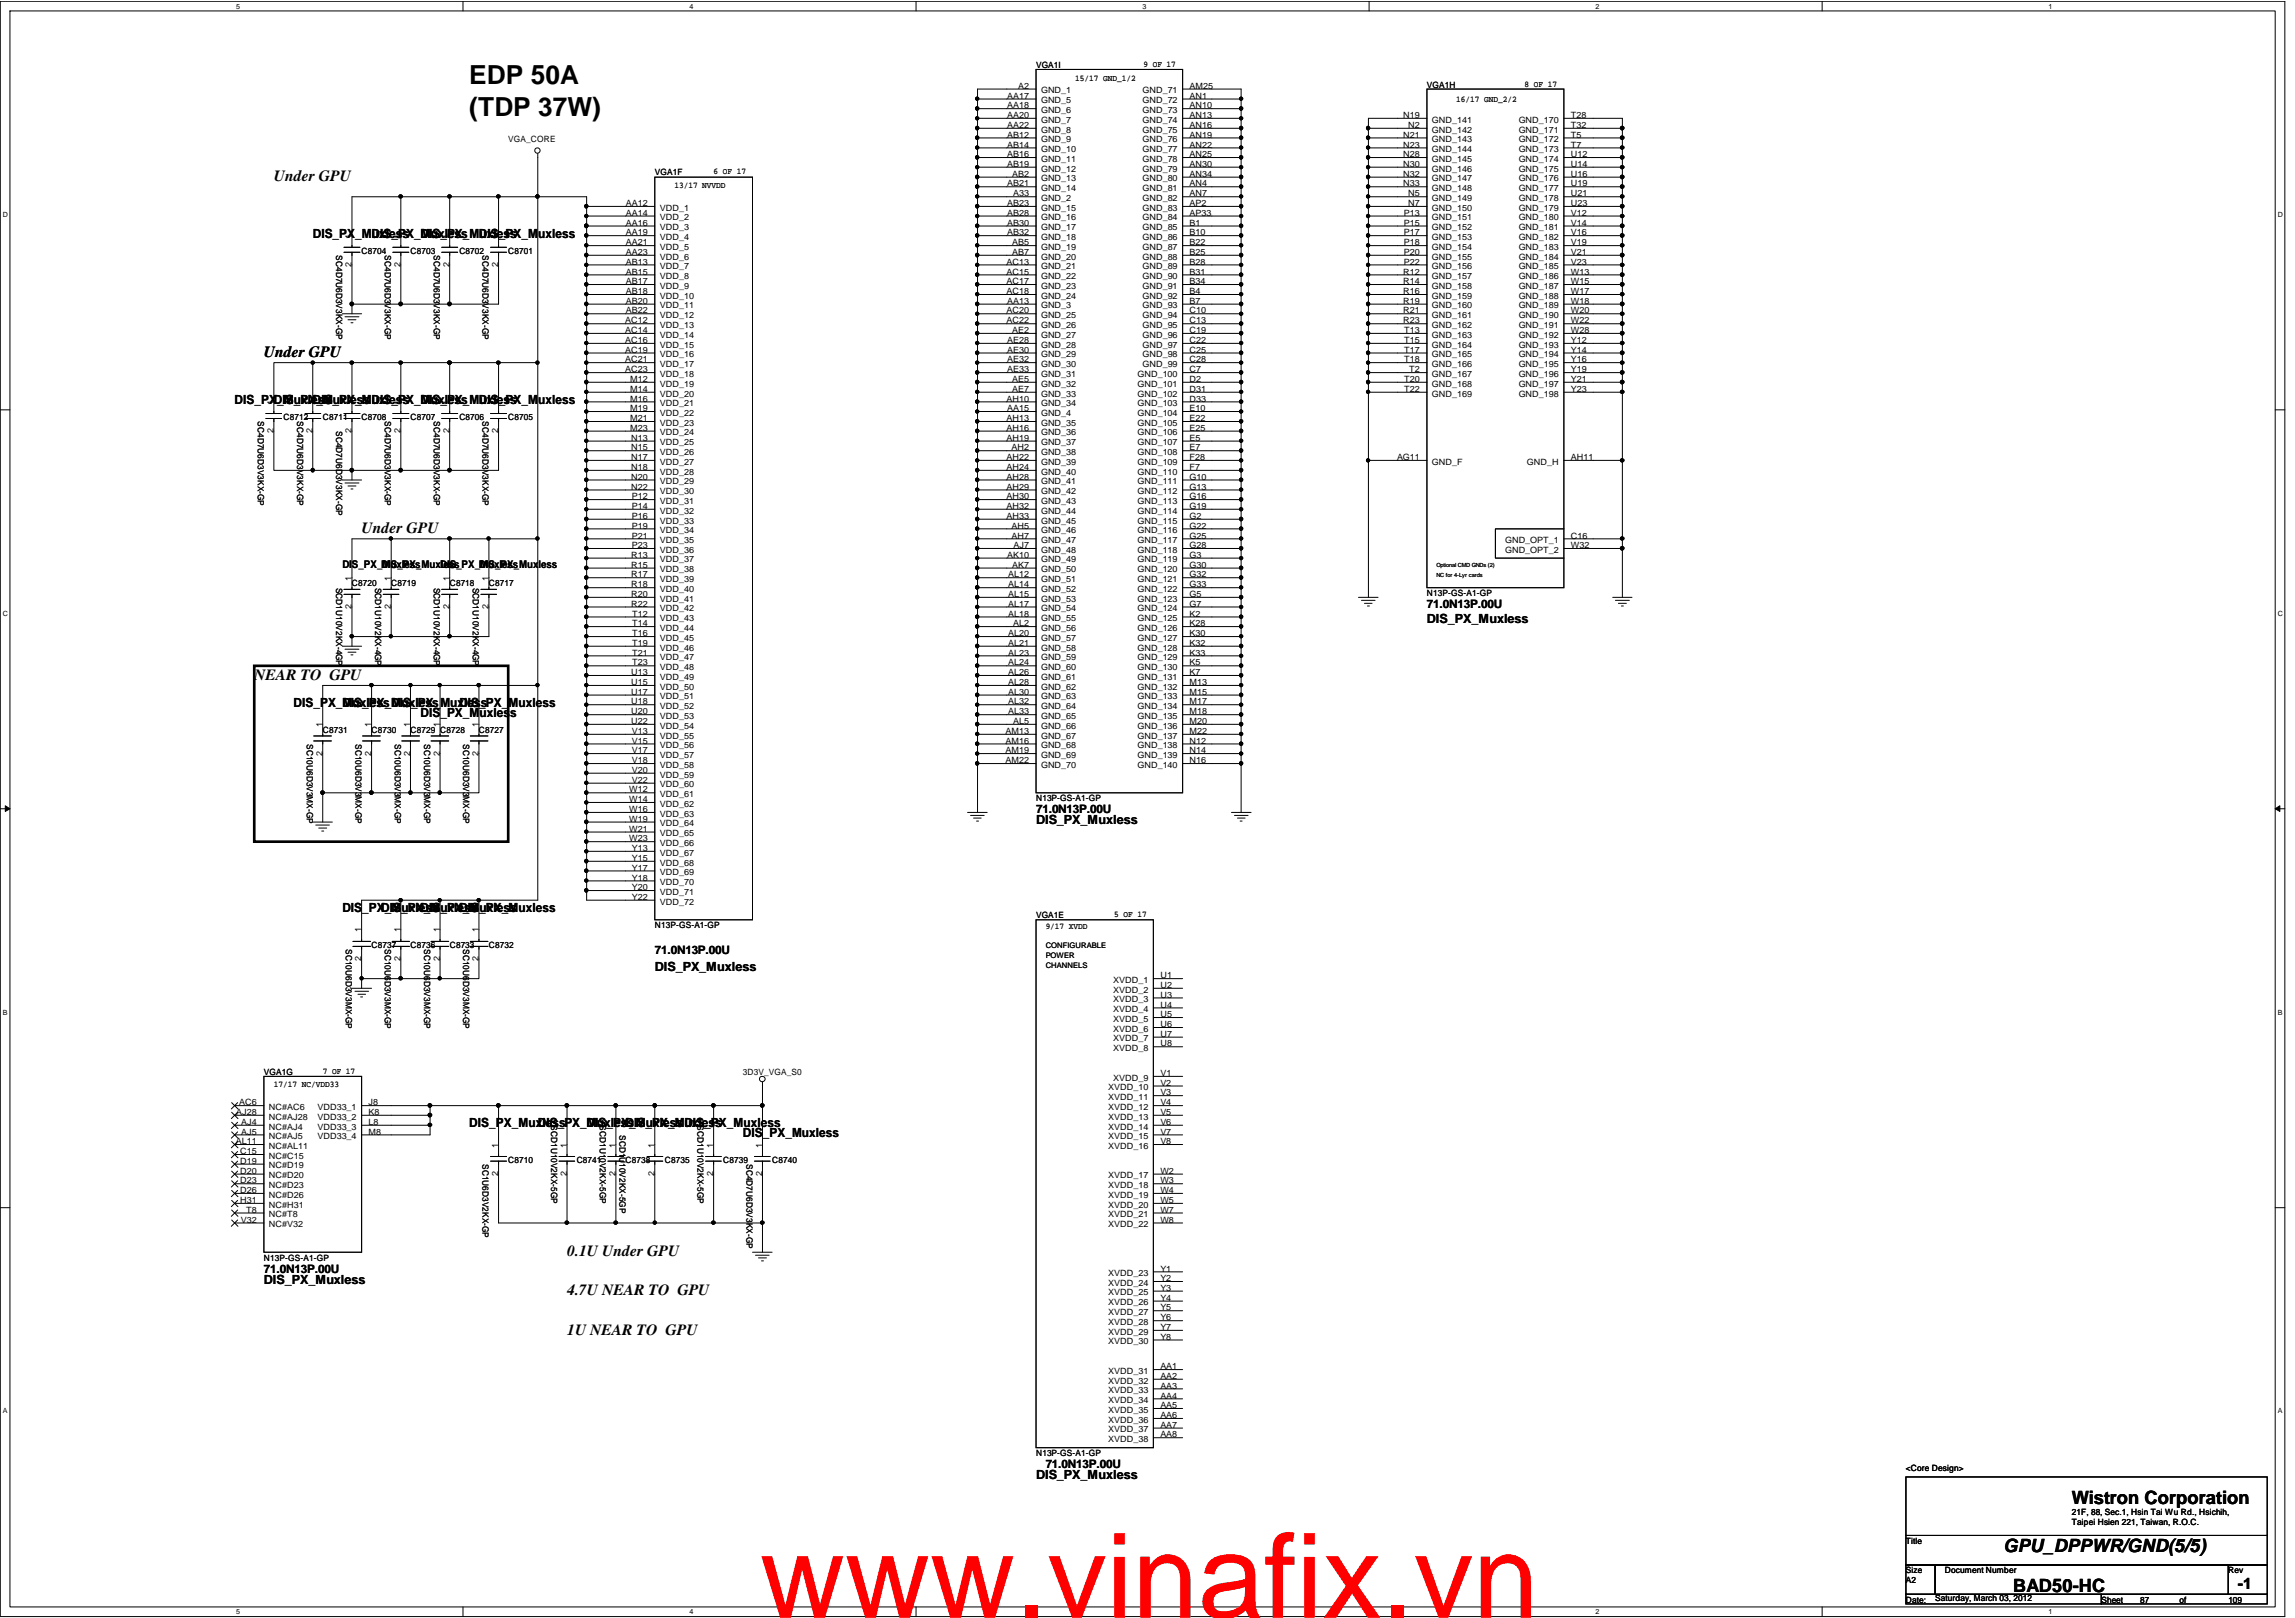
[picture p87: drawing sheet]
<svg xmlns="http://www.w3.org/2000/svg" width="275mm" height="194mm" viewBox="0 0 275 194" stroke-linecap="round" stroke-linejoin="round" font-family="sans-serif">
<defs><g id="words">
<text font-size="14.1" fill="#f00" x="91" y="193.8">www.vinafix.vn</text>
<g font-size="3.1">
<text x="56.2" y="10.1">EDP 50A</text>
<text x="56.2" y="13.9">(TDP 37W)</text>
</g>
<g font-size="2.2">
<text x="240" y="186">GPU_DPPWR/GND(5/5)</text>
<text x="248.2" y="180.1">Wistron Corporation</text>
<text x="241.2" y="190.7">BAD50-HC</text>
</g>
<g font-size="1.9">
<text x="32.8" y="21.7">Under GPU</text>
<text x="31.6" y="42.8">Under GPU</text>
<text x="43.3" y="63.9">Under GPU</text>
<text x="30.5" y="81.4">NEAR TO GPU</text>
<text x="67.9" y="150.5">0.1U Under GPU</text>
<text x="67.9" y="155.2">4.7U NEAR TO GPU</text>
<text x="67.9" y="159.9">1U NEAR TO GPU</text>
<text x="268.1" y="190.4">-1</text>
</g>
<g font-size="1.5">
<text x="37.5" y="28.5">DIS_PX_Muxless</text>
<text x="44.5" y="28.5">DIS_PX_Muxless</text>
<text x="50.4" y="28.5">DIS_PX_Muxless</text>
<text x="57.4" y="28.5">DIS_PX_Muxless</text>
<text x="28.1" y="48.4">DIS_PX_Muxless</text>
<text x="32.8" y="48.4">DIS_PX_MuxlessDIS_PX_Muxless</text>
<text x="37.5" y="48.4">DIS_PX_Muxless</text>
<text x="50.4" y="48.4">DIS_PX_Muxless</text>
<text x="57.4" y="48.4">DIS_PX_Muxless</text>
<text x="170.9" y="74.6">DIS_PX_Muxless</text>
<text x="35.2" y="84.7">DIS_PX_MuxlessDIS_PX_Muxless</text>
<text x="41" y="84.7">DIS_PX_Muxless</text>
<text x="50.4" y="85.8">DIS_PX_Muxless</text>
<text x="55" y="84.7">DIS_PX_Muxless</text>
<text x="124.1" y="98.7">DIS_PX_Muxless</text>
<text x="41" y="109.3">DIS_PX_Muxless</text>
<text x="45.7" y="109.3">DIS_PX_Muxless</text>
<text x="50.4" y="109.3">DIS_PX_Muxless</text>
<text x="55" y="109.3">DIS_PX_Muxless</text>
<text x="78.4" y="116.3">DIS_PX_Muxless</text>
<text x="56.2" y="135">DIS_PX_Muxless</text>
<text x="64.4" y="135">DIS_PX_Muxless</text>
<text x="70.3" y="135">DIS_PX_MuxlessDIS_PX_Muxless</text>
<text x="74.9" y="135">DIS_PX_Muxless</text>
<text x="89" y="136.2">DIS_PX_Muxless</text>
<text x="31.6" y="153.8">DIS_PX_Muxless</text>
<text x="124.1" y="177.2">DIS_PX_Muxless</text>
</g>
<g font-size="1.4">
<text x="170.9" y="72.8">71.0N13P.00U</text>
<text x="124.1" y="97.4">71.0N13P.00U</text>
<text x="78.4" y="114.3">71.0N13P.00U</text>
<text x="31.6" y="152.4">71.0N13P.00U</text>
<text x="125.3" y="175.8">71.0N13P.00U</text>
</g>
<g font-size="1.3">
<text x="41" y="68">DIS_PX_Muxless</text>
<text x="45.7" y="68">DIS_PX_Muxless</text>
<text x="52.7" y="68">DIS_PX_Muxless</text>
<text x="57.4" y="68">DIS_PX_Muxless</text>
</g>
<g font-size="1">
<text x="120.6" y="11.8">AA17</text>
<text x="122" y="10.6">A2</text>
<text x="124.1" y="8.2">VGA1I</text>
<text x="124.7" y="11.2">GND_1</text>
<text x="128.8" y="9.7">15/17 GND_1/2</text>
<text x="136.9" y="11.2">GND_71</text>
<text x="137" y="8">9 OF 17</text>
<text x="142.5" y="11.8">AN1</text>
<text x="142.5" y="10.6">AM25</text>
<text x="170.9" y="10.5">VGA1H</text>
<text x="182.6" y="10.4">8 OF 17</text>
<text x="60.9" y="17">VGA_CORE</text>
<text x="120.6" y="17.7">AB14</text>
<text x="120.6" y="16.5">AB12</text>
<text x="120.6" y="15.3">AA22</text>
<text x="120.6" y="14.1">AA20</text>
<text x="120.6" y="13">AA18</text>
<text x="124.7" y="17">GND_9</text>
<text x="124.7" y="15.9">GND_8</text>
<text x="124.7" y="14.7">GND_7</text>
<text x="124.7" y="13.5">GND_6</text>
<text x="124.7" y="12.4">GND_5</text>
<text x="136.9" y="17">GND_76</text>
<text x="136.9" y="15.9">GND_75</text>
<text x="136.9" y="14.7">GND_74</text>
<text x="136.9" y="13.5">GND_73</text>
<text x="136.9" y="12.4">GND_72</text>
<text x="142.5" y="17.7">AN22</text>
<text x="142.5" y="16.5">AN19</text>
<text x="142.5" y="15.3">AN16</text>
<text x="142.5" y="14.1">AN13</text>
<text x="142.5" y="13">AN10</text>
<text x="168.1" y="17.7">N23</text>
<text x="168.1" y="16.5">N21</text>
<text x="168.1" y="14.1">N19</text>
<text x="168.7" y="15.3">N2</text>
<text x="171.5" y="17">GND_143</text>
<text x="171.5" y="15.9">GND_142</text>
<text x="171.5" y="14.7">GND_141</text>
<text x="174.4" y="12.3">16/17 GND_2/2</text>
<text x="181.9" y="17">GND_172</text>
<text x="181.9" y="15.9">GND_171</text>
<text x="181.9" y="14.7">GND_170</text>
<text x="188.2" y="17.7">T7</text>
<text x="188.2" y="16.5">T5</text>
<text x="188.2" y="15.3">T32</text>
<text x="188.2" y="14.1">T28</text>
<text x="78.4" y="21">VGA1F</text>
<text x="80.8" y="22.6">13/17 NVVDD</text>
<text x="85.5" y="20.9">6 OF 17</text>
<text x="120.6" y="22.3">AB21</text>
<text x="120.6" y="20">AB19</text>
<text x="120.6" y="18.8">AB16</text>
<text x="121.2" y="21.2">AB2</text>
<text x="121.4" y="23.5">A33</text>
<text x="124.7" y="22.9">GND_14</text>
<text x="124.7" y="21.7">GND_13</text>
<text x="124.7" y="20.5">GND_12</text>
<text x="124.7" y="19.4">GND_11</text>
<text x="124.7" y="18.2">GND_10</text>
<text x="136.9" y="22.9">GND_81</text>
<text x="136.9" y="21.7">GND_80</text>
<text x="136.9" y="20.5">GND_79</text>
<text x="136.9" y="19.4">GND_78</text>
<text x="136.9" y="18.2">GND_77</text>
<text x="142.5" y="23.5">AN7</text>
<text x="142.5" y="22.3">AN4</text>
<text x="142.5" y="21.2">AN34</text>
<text x="142.5" y="20">AN30</text>
<text x="142.5" y="18.8">AN25</text>
<text x="168.1" y="22.3">N33</text>
<text x="168.1" y="21.2">N32</text>
<text x="168.1" y="20">N30</text>
<text x="168.1" y="18.8">N28</text>
<text x="168.7" y="23.5">N5</text>
<text x="171.5" y="22.9">GND_148</text>
<text x="171.5" y="21.7">GND_147</text>
<text x="171.5" y="20.5">GND_146</text>
<text x="171.5" y="19.4">GND_145</text>
<text x="171.5" y="18.2">GND_144</text>
<text x="181.9" y="22.9">GND_177</text>
<text x="181.9" y="21.7">GND_176</text>
<text x="181.9" y="20.5">GND_175</text>
<text x="181.9" y="19.4">GND_174</text>
<text x="181.9" y="18.2">GND_173</text>
<text x="188.2" y="23.5">U21</text>
<text x="188.2" y="22.3">U19</text>
<text x="188.2" y="21.2">U16</text>
<text x="188.2" y="20">U14</text>
<text x="188.2" y="18.8">U12</text>
<text x="42.1" y="28.6" transform="rotate(-90 42.1 28.6)">1</text>
<text x="48" y="28.6" transform="rotate(-90 48 28.6)">1</text>
<text x="53.8" y="28.6" transform="rotate(-90 53.8 28.6)">1</text>
<text x="59.7" y="28.6" transform="rotate(-90 59.7 28.6)">1</text>
<text x="75" y="29.4">AA21</text>
<text x="75" y="28.2">AA19</text>
<text x="75" y="27">AA16</text>
<text x="75" y="25.8">AA14</text>
<text x="75" y="24.7">AA12</text>
<text x="79" y="29.9">VDD_5</text>
<text x="79" y="28.7">VDD_4</text>
<text x="79" y="27.6">VDD_3</text>
<text x="79" y="26.4">VDD_2</text>
<text x="79" y="25.2">VDD_1</text>
<text x="120.6" y="28.2">AB32</text>
<text x="120.6" y="27">AB30</text>
<text x="120.6" y="25.8">AB28</text>
<text x="120.6" y="24.7">AB23</text>
<text x="121.2" y="29.4">AB5</text>
<text x="124.7" y="29.9">GND_19</text>
<text x="124.7" y="28.7">GND_18</text>
<text x="124.7" y="27.6">GND_17</text>
<text x="124.7" y="26.4">GND_16</text>
<text x="124.7" y="25.2">GND_15</text>
<text x="124.7" y="24.1">GND_2</text>
<text x="136.9" y="29.9">GND_87</text>
<text x="136.9" y="28.7">GND_86</text>
<text x="136.9" y="27.6">GND_85</text>
<text x="136.9" y="26.4">GND_84</text>
<text x="136.9" y="25.2">GND_83</text>
<text x="136.9" y="24.1">GND_82</text>
<text x="142.5" y="29.4">B22</text>
<text x="142.5" y="28.2">B10</text>
<text x="142.5" y="27">B1</text>
<text x="142.5" y="25.8">AP33</text>
<text x="142.5" y="24.7">AP2</text>
<text x="168.2" y="29.4">P18</text>
<text x="168.2" y="28.2">P17</text>
<text x="168.2" y="27">P15</text>
<text x="168.2" y="25.8">P13</text>
<text x="168.7" y="24.7">N7</text>
<text x="171.5" y="29.9">GND_154</text>
<text x="171.5" y="28.7">GND_153</text>
<text x="171.5" y="27.6">GND_152</text>
<text x="171.5" y="26.4">GND_151</text>
<text x="171.5" y="25.2">GND_150</text>
<text x="171.5" y="24.1">GND_149</text>
<text x="181.9" y="29.9">GND_183</text>
<text x="181.9" y="28.7">GND_182</text>
<text x="181.9" y="27.6">GND_181</text>
<text x="181.9" y="26.4">GND_180</text>
<text x="181.9" y="25.2">GND_179</text>
<text x="181.9" y="24.1">GND_178</text>
<text x="188.2" y="29.4">V19</text>
<text x="188.2" y="28.2">V16</text>
<text x="188.2" y="27">V14</text>
<text x="188.2" y="25.8">V12</text>
<text x="188.2" y="24.7">U23</text>
<text x="40.3" y="30.6" transform="rotate(90 40.3 30.6)">SC4D7U6D3V3KX-GP</text>
<text x="42.1" y="32" transform="rotate(-90 42.1 32)">2</text>
<text x="43.3" y="30.4">C8704</text>
<text x="46.1" y="30.6" transform="rotate(90 46.1 30.6)">SC4D7U6D3V3KX-GP</text>
<text x="48" y="32" transform="rotate(-90 48 32)">2</text>
<text x="49.2" y="30.4">C8703</text>
<text x="52" y="30.6" transform="rotate(90 52 30.6)">SC4D7U6D3V3KX-GP</text>
<text x="53.8" y="32" transform="rotate(-90 53.8 32)">2</text>
<text x="55" y="30.4">C8702</text>
<text x="57.8" y="30.6" transform="rotate(90 57.8 30.6)">SC4D7U6D3V3KX-GP</text>
<text x="59.7" y="32" transform="rotate(-90 59.7 32)">2</text>
<text x="60.9" y="30.4">C8701</text>
<text x="75" y="35.2">AB18</text>
<text x="75" y="34">AB17</text>
<text x="75" y="32.9">AB15</text>
<text x="75" y="31.7">AB13</text>
<text x="75" y="30.5">AA23</text>
<text x="79" y="35.8">VDD_10</text>
<text x="79" y="34.6">VDD_9</text>
<text x="79" y="33.4">VDD_8</text>
<text x="79" y="32.2">VDD_7</text>
<text x="79" y="31.1">VDD_6</text>
<text x="120.6" y="35.2">AC18</text>
<text x="120.6" y="34">AC17</text>
<text x="120.6" y="32.9">AC15</text>
<text x="120.6" y="31.7">AC13</text>
<text x="121.2" y="30.5">AB7</text>
<text x="124.7" y="35.8">GND_24</text>
<text x="124.7" y="34.6">GND_23</text>
<text x="124.7" y="33.4">GND_22</text>
<text x="124.7" y="32.2">GND_21</text>
<text x="124.7" y="31.1">GND_20</text>
<text x="136.9" y="35.8">GND_92</text>
<text x="136.9" y="34.6">GND_91</text>
<text x="136.9" y="33.4">GND_90</text>
<text x="136.9" y="32.2">GND_89</text>
<text x="136.9" y="31.1">GND_88</text>
<text x="142.5" y="35.2">B4</text>
<text x="142.5" y="34">B34</text>
<text x="142.5" y="32.9">B31</text>
<text x="142.5" y="31.7">B28</text>
<text x="142.5" y="30.5">B25</text>
<text x="168.1" y="35.2">R16</text>
<text x="168.1" y="34">R14</text>
<text x="168.1" y="32.9">R12</text>
<text x="168.2" y="31.7">P22</text>
<text x="168.2" y="30.5">P20</text>
<text x="171.5" y="35.8">GND_159</text>
<text x="171.5" y="34.6">GND_158</text>
<text x="171.5" y="33.4">GND_157</text>
<text x="171.5" y="32.2">GND_156</text>
<text x="171.5" y="31.1">GND_155</text>
<text x="181.9" y="35.8">GND_188</text>
<text x="181.9" y="34.6">GND_187</text>
<text x="181.9" y="33.4">GND_186</text>
<text x="181.9" y="32.2">GND_185</text>
<text x="181.9" y="31.1">GND_184</text>
<text x="188.2" y="35.2">W17</text>
<text x="188.2" y="34">W15</text>
<text x="188.2" y="32.9">W13</text>
<text x="188.2" y="31.7">V23</text>
<text x="188.2" y="30.5">V21</text>
<text x="74.9" y="41.1">AC16</text>
<text x="74.9" y="39.9">AC14</text>
<text x="74.9" y="38.7">AC12</text>
<text x="75" y="37.5">AB22</text>
<text x="75" y="36.4">AB20</text>
<text x="79" y="41.6">VDD_15</text>
<text x="79" y="40.5">VDD_14</text>
<text x="79" y="39.3">VDD_13</text>
<text x="79" y="38.1">VDD_12</text>
<text x="79" y="36.9">VDD_11</text>
<text x="120.6" y="38.7">AC22</text>
<text x="120.6" y="37.5">AC20</text>
<text x="120.6" y="41.1">AE28</text>
<text x="120.6" y="36.4">AA13</text>
<text x="121.2" y="39.9">AE2</text>
<text x="124.7" y="41.6">GND_28</text>
<text x="124.7" y="40.5">GND_27</text>
<text x="124.7" y="39.3">GND_26</text>
<text x="124.7" y="38.1">GND_25</text>
<text x="124.7" y="36.9">GND_3</text>
<text x="136.9" y="41.6">GND_97</text>
<text x="136.9" y="40.5">GND_96</text>
<text x="136.9" y="39.3">GND_95</text>
<text x="136.9" y="38.1">GND_94</text>
<text x="136.9" y="36.9">GND_93</text>
<text x="142.5" y="41.1">C22</text>
<text x="142.5" y="39.9">C19</text>
<text x="142.5" y="38.7">C13</text>
<text x="142.5" y="37.5">C10</text>
<text x="142.5" y="36.4">B7</text>
<text x="168.1" y="38.7">R23</text>
<text x="168.1" y="37.5">R21</text>
<text x="168.1" y="36.4">R19</text>
<text x="168.2" y="41.1">T15</text>
<text x="168.2" y="39.9">T13</text>
<text x="171.5" y="41.6">GND_164</text>
<text x="171.5" y="40.5">GND_163</text>
<text x="171.5" y="39.3">GND_162</text>
<text x="171.5" y="38.1">GND_161</text>
<text x="171.5" y="36.9">GND_160</text>
<text x="181.9" y="41.6">GND_193</text>
<text x="181.9" y="40.5">GND_192</text>
<text x="181.9" y="39.3">GND_191</text>
<text x="181.9" y="38.1">GND_190</text>
<text x="181.9" y="36.9">GND_189</text>
<text x="188.2" y="41.1">Y12</text>
<text x="188.2" y="39.9">W28</text>
<text x="188.2" y="38.7">W22</text>
<text x="188.2" y="37.5">W20</text>
<text x="188.2" y="36.4">W18</text>
<text x="74.9" y="44.6">AC23</text>
<text x="74.9" y="43.4">AC21</text>
<text x="74.9" y="42.2">AC19</text>
<text x="75.5" y="46.9">M14</text>
<text x="75.5" y="45.7">M12</text>
<text x="79" y="47.5">VDD_20</text>
<text x="79" y="46.3">VDD_19</text>
<text x="79" y="45.2">VDD_18</text>
<text x="79" y="44">VDD_17</text>
<text x="79" y="42.8">VDD_16</text>
<text x="120.6" y="44.6">AE33</text>
<text x="120.6" y="43.4">AE32</text>
<text x="120.6" y="42.2">AE30</text>
<text x="121.2" y="46.9">AE7</text>
<text x="121.2" y="45.7">AE5</text>
<text x="124.7" y="47.5">GND_33</text>
<text x="124.7" y="46.3">GND_32</text>
<text x="124.7" y="45.2">GND_31</text>
<text x="124.7" y="44">GND_30</text>
<text x="124.7" y="42.8">GND_29</text>
<text x="136.3" y="47.5">GND_102</text>
<text x="136.3" y="46.3">GND_101</text>
<text x="136.3" y="45.2">GND_100</text>
<text x="136.9" y="44">GND_99</text>
<text x="136.9" y="42.8">GND_98</text>
<text x="142.5" y="46.9">D31</text>
<text x="142.5" y="45.7">D2</text>
<text x="142.5" y="44.6">C7</text>
<text x="142.5" y="43.4">C28</text>
<text x="142.5" y="42.2">C25</text>
<text x="168.2" y="46.9">T22</text>
<text x="168.2" y="45.7">T20</text>
<text x="168.2" y="43.4">T18</text>
<text x="168.2" y="42.2">T17</text>
<text x="168.8" y="44.6">T2</text>
<text x="171.5" y="47.5">GND_169</text>
<text x="171.5" y="46.3">GND_168</text>
<text x="171.5" y="45.2">GND_167</text>
<text x="171.5" y="44">GND_166</text>
<text x="171.5" y="42.8">GND_165</text>
<text x="181.9" y="47.5">GND_198</text>
<text x="181.9" y="46.3">GND_197</text>
<text x="181.9" y="45.2">GND_196</text>
<text x="181.9" y="44">GND_195</text>
<text x="181.9" y="42.8">GND_194</text>
<text x="188.2" y="46.9">Y23</text>
<text x="188.2" y="45.7">Y21</text>
<text x="188.2" y="44.6">Y19</text>
<text x="188.2" y="43.4">Y16</text>
<text x="188.2" y="42.2">Y14</text>
<text x="30.9" y="50.5" transform="rotate(90 30.9 50.5)">SC4D7U6D3V3KX-GP</text>
<text x="32.8" y="51.9" transform="rotate(-90 32.8 51.9)">2</text>
<text x="32.8" y="48.5" transform="rotate(-90 32.8 48.5)">1</text>
<text x="34" y="50.3">C8712</text>
<text x="35.6" y="50.5" transform="rotate(90 35.6 50.5)">SC4D7U6D3V3KX-GP</text>
<text x="37.4" y="51.9" transform="rotate(-90 37.4 51.9)">2</text>
<text x="37.4" y="48.5" transform="rotate(-90 37.4 48.5)">1</text>
<text x="38.7" y="50.3">C8711</text>
<text x="40.3" y="51.6" transform="rotate(90 40.3 51.6)">SC4D7U6D3V3KX-GP</text>
<text x="42.1" y="51.9" transform="rotate(-90 42.1 51.9)">2</text>
<text x="42.1" y="48.5" transform="rotate(-90 42.1 48.5)">1</text>
<text x="43.3" y="50.3">C8708</text>
<text x="46.1" y="50.5" transform="rotate(90 46.1 50.5)">SC4D7U6D3V3KX-GP</text>
<text x="48" y="51.9" transform="rotate(-90 48 51.9)">2</text>
<text x="48" y="48.5" transform="rotate(-90 48 48.5)">1</text>
<text x="49.2" y="50.3">C8707</text>
<text x="52" y="50.5" transform="rotate(90 52 50.5)">SC4D7U6D3V3KX-GP</text>
<text x="53.8" y="51.9" transform="rotate(-90 53.8 51.9)">2</text>
<text x="53.8" y="48.5" transform="rotate(-90 53.8 48.5)">1</text>
<text x="55" y="50.3">C8706</text>
<text x="57.8" y="50.5" transform="rotate(90 57.8 50.5)">SC4D7U6D3V3KX-GP</text>
<text x="59.7" y="51.9" transform="rotate(-90 59.7 51.9)">2</text>
<text x="59.7" y="48.5" transform="rotate(-90 59.7 48.5)">1</text>
<text x="60.9" y="50.3">C8705</text>
<text x="75.5" y="51.6">M23</text>
<text x="75.5" y="50.4">M21</text>
<text x="75.5" y="49.3">M19</text>
<text x="75.5" y="48.1">M16</text>
<text x="75.6" y="54">N15</text>
<text x="75.6" y="52.8">N13</text>
<text x="79" y="53.4">VDD_25</text>
<text x="79" y="52.2">VDD_24</text>
<text x="79" y="51">VDD_23</text>
<text x="79" y="49.8">VDD_22</text>
<text x="79" y="48.7">VDD_21</text>
<text x="120.6" y="52.8">AH19</text>
<text x="120.6" y="51.6">AH16</text>
<text x="120.6" y="50.4">AH13</text>
<text x="120.6" y="48.1">AH10</text>
<text x="120.6" y="49.3">AA15</text>
<text x="121.2" y="54">AH2</text>
<text x="124.7" y="53.4">GND_37</text>
<text x="124.7" y="52.2">GND_36</text>
<text x="124.7" y="51">GND_35</text>
<text x="124.7" y="49.8">GND_4</text>
<text x="124.7" y="48.7">GND_34</text>
<text x="136.3" y="53.4">GND_107</text>
<text x="136.3" y="52.2">GND_106</text>
<text x="136.3" y="51">GND_105</text>
<text x="136.3" y="49.8">GND_104</text>
<text x="136.3" y="48.7">GND_103</text>
<text x="142.5" y="54">E7</text>
<text x="142.5" y="52.8">E5</text>
<text x="142.5" y="51.6">E25</text>
<text x="142.5" y="50.4">E22</text>
<text x="142.5" y="49.3">E10</text>
<text x="142.5" y="48.1">D33</text>
<text x="75.6" y="58.7">N22</text>
<text x="75.6" y="57.5">N20</text>
<text x="75.6" y="56.3">N18</text>
<text x="75.6" y="55.1">N17</text>
<text x="75.7" y="59.8">P12</text>
<text x="79" y="59.2">VDD_30</text>
<text x="79" y="58">VDD_29</text>
<text x="79" y="56.9">VDD_28</text>
<text x="79" y="55.7">VDD_27</text>
<text x="79" y="54.5">VDD_26</text>
<text x="120.6" y="59.8">AH30</text>
<text x="120.6" y="58.7">AH29</text>
<text x="120.6" y="57.5">AH28</text>
<text x="120.6" y="56.3">AH24</text>
<text x="120.6" y="55.1">AH22</text>
<text x="124.7" y="59.2">GND_42</text>
<text x="124.7" y="58">GND_41</text>
<text x="124.7" y="56.9">GND_40</text>
<text x="124.7" y="55.7">GND_39</text>
<text x="124.7" y="54.5">GND_38</text>
<text x="136.3" y="59.2">GND_112</text>
<text x="136.3" y="58">GND_111</text>
<text x="136.3" y="56.9">GND_110</text>
<text x="136.3" y="55.7">GND_109</text>
<text x="136.3" y="54.5">GND_108</text>
<text x="142.5" y="59.8">G16</text>
<text x="142.5" y="58.7">G13</text>
<text x="142.5" y="57.5">G10</text>
<text x="142.5" y="56.3">F7</text>
<text x="142.5" y="55.1">F28</text>
<text x="167.4" y="55.1">AG11</text>
<text x="171.5" y="55.7">GND_F</text>
<text x="182.9" y="55.7">GND_H</text>
<text x="188.2" y="55.1">AH11</text>
<text x="75.7" y="65.7">P23</text>
<text x="75.7" y="64.5">P21</text>
<text x="75.7" y="63.3">P19</text>
<text x="75.7" y="62.2">P16</text>
<text x="75.7" y="61">P14</text>
<text x="79" y="65.1">VDD_35</text>
<text x="79" y="63.9">VDD_34</text>
<text x="79" y="62.7">VDD_33</text>
<text x="79" y="61.5">VDD_32</text>
<text x="79" y="60.4">VDD_31</text>
<text x="120.6" y="62.2">AH33</text>
<text x="120.6" y="61">AH32</text>
<text x="121.2" y="64.5">AH7</text>
<text x="121.2" y="63.3">AH5</text>
<text x="121.4" y="65.7">AJ7</text>
<text x="124.7" y="65.1">GND_47</text>
<text x="124.7" y="63.9">GND_46</text>
<text x="124.7" y="62.7">GND_45</text>
<text x="124.7" y="61.5">GND_44</text>
<text x="124.7" y="60.4">GND_43</text>
<text x="136.3" y="65.1">GND_117</text>
<text x="136.3" y="63.9">GND_116</text>
<text x="136.3" y="62.7">GND_115</text>
<text x="136.3" y="61.5">GND_114</text>
<text x="136.3" y="60.4">GND_113</text>
<text x="142.5" y="65.7">G28</text>
<text x="142.5" y="64.5">G25</text>
<text x="142.5" y="63.3">G22</text>
<text x="142.5" y="62.2">G2</text>
<text x="142.5" y="61">G19</text>
<text x="180.3" y="65.1">GND_OPT_1</text>
<text x="188.2" y="65.7">W32</text>
<text x="188.2" y="64.5">C16</text>
<text x="40.3" y="70.4" transform="rotate(90 40.3 70.4)">SCD1U10V2KX-4GP</text>
<text x="42.1" y="69.6" transform="rotate(-90 42.1 69.6)">1</text>
<text x="42.2" y="70.2">C8720</text>
<text x="45" y="70.4" transform="rotate(90 45 70.4)">SCD1U10V2KX-4GP</text>
<text x="46.8" y="69.6" transform="rotate(-90 46.8 69.6)">1</text>
<text x="46.9" y="70.2">C8719</text>
<text x="52" y="70.4" transform="rotate(90 52 70.4)">SCD1U10V2KX-4GP</text>
<text x="53.8" y="69.6" transform="rotate(-90 53.8 69.6)">1</text>
<text x="53.9" y="70.2">C8718</text>
<text x="56.7" y="70.4" transform="rotate(90 56.7 70.4)">SCD1U10V2KX-4GP</text>
<text x="58.5" y="69.6" transform="rotate(-90 58.5 69.6)">1</text>
<text x="58.6" y="70.2">C8717</text>
<text x="75.6" y="71.5">R20</text>
<text x="75.6" y="70.4">R18</text>
<text x="75.6" y="69.2">R17</text>
<text x="75.6" y="68">R15</text>
<text x="75.6" y="66.8">R13</text>
<text x="79" y="70.9">VDD_40</text>
<text x="79" y="69.7">VDD_39</text>
<text x="79" y="68.6">VDD_38</text>
<text x="79" y="67.4">VDD_37</text>
<text x="79" y="66.2">VDD_36</text>
<text x="120.6" y="66.8">AK10</text>
<text x="120.8" y="71.5">AL15</text>
<text x="120.8" y="70.4">AL14</text>
<text x="120.8" y="69.2">AL12</text>
<text x="121.2" y="68">AK7</text>
<text x="124.7" y="70.9">GND_52</text>
<text x="124.7" y="69.7">GND_51</text>
<text x="124.7" y="68.6">GND_50</text>
<text x="124.7" y="67.4">GND_49</text>
<text x="124.7" y="66.2">GND_48</text>
<text x="136.3" y="70.9">GND_122</text>
<text x="136.3" y="69.7">GND_121</text>
<text x="136.3" y="68.6">GND_120</text>
<text x="136.3" y="67.4">GND_119</text>
<text x="136.3" y="66.2">GND_118</text>
<text x="142.5" y="71.5">G5</text>
<text x="142.5" y="70.4">G33</text>
<text x="142.5" y="69.2">G32</text>
<text x="142.5" y="68">G30</text>
<text x="142.5" y="66.8">G3</text>
<text x="170.9" y="71.4">N13P-GS-A1-GP</text>
<text x="180.3" y="66.2">GND_OPT_2</text>
<text x="42.1" y="73" transform="rotate(-90 42.1 73)">2</text>
<text x="46.8" y="73" transform="rotate(-90 46.8 73)">2</text>
<text x="53.8" y="73" transform="rotate(-90 53.8 73)">2</text>
<text x="58.5" y="73" transform="rotate(-90 58.5 73)">2</text>
<text x="75.6" y="72.7">R22</text>
<text x="75.7" y="77.4">T19</text>
<text x="75.7" y="76.2">T16</text>
<text x="75.7" y="75">T14</text>
<text x="75.7" y="73.9">T12</text>
<text x="79" y="77.9">VDD_46</text>
<text x="79" y="76.8">VDD_45</text>
<text x="79" y="75.6">VDD_44</text>
<text x="79" y="74.4">VDD_43</text>
<text x="79" y="73.2">VDD_42</text>
<text x="79" y="72.1">VDD_41</text>
<text x="120.8" y="77.4">AL21</text>
<text x="120.8" y="76.2">AL20</text>
<text x="120.8" y="73.9">AL18</text>
<text x="120.8" y="72.7">AL17</text>
<text x="121.4" y="75">AL2</text>
<text x="124.7" y="77.9">GND_58</text>
<text x="124.7" y="76.8">GND_57</text>
<text x="124.7" y="75.6">GND_56</text>
<text x="124.7" y="74.4">GND_55</text>
<text x="124.7" y="73.2">GND_54</text>
<text x="124.7" y="72.1">GND_53</text>
<text x="136.3" y="77.9">GND_128</text>
<text x="136.3" y="76.8">GND_127</text>
<text x="136.3" y="75.6">GND_126</text>
<text x="136.3" y="74.4">GND_125</text>
<text x="136.3" y="73.2">GND_124</text>
<text x="136.3" y="72.1">GND_123</text>
<text x="142.5" y="77.4">K32</text>
<text x="142.5" y="76.2">K30</text>
<text x="142.5" y="75">K28</text>
<text x="142.5" y="73.9">K2</text>
<text x="142.5" y="72.7">G7</text>
<text x="75.6" y="83.2">U17</text>
<text x="75.6" y="82.1">U15</text>
<text x="75.6" y="80.9">U13</text>
<text x="75.7" y="79.7">T23</text>
<text x="75.7" y="78.5">T21</text>
<text x="79" y="83.8">VDD_51</text>
<text x="79" y="82.6">VDD_50</text>
<text x="79" y="81.4">VDD_49</text>
<text x="79" y="80.3">VDD_48</text>
<text x="79" y="79.1">VDD_47</text>
<text x="120.8" y="83.2">AL30</text>
<text x="120.8" y="82.1">AL28</text>
<text x="120.8" y="80.9">AL26</text>
<text x="120.8" y="79.7">AL24</text>
<text x="120.8" y="78.5">AL23</text>
<text x="124.7" y="83.8">GND_63</text>
<text x="124.7" y="82.6">GND_62</text>
<text x="124.7" y="81.4">GND_61</text>
<text x="124.7" y="80.3">GND_60</text>
<text x="124.7" y="79.1">GND_59</text>
<text x="136.3" y="83.8">GND_133</text>
<text x="136.3" y="82.6">GND_132</text>
<text x="136.3" y="81.4">GND_131</text>
<text x="136.3" y="80.3">GND_130</text>
<text x="136.3" y="79.1">GND_129</text>
<text x="142.5" y="83.2">M15</text>
<text x="142.5" y="82.1">M13</text>
<text x="142.5" y="80.9">K7</text>
<text x="142.5" y="79.7">K5</text>
<text x="142.5" y="78.5">K33</text>
<text x="36.7" y="89.1" transform="rotate(90 36.7 89.1)">SC10U6D3V3MX-GP</text>
<text x="38.6" y="87.1" transform="rotate(-90 38.6 87.1)">1</text>
<text x="38.7" y="87.8">C8731</text>
<text x="42.6" y="89.1" transform="rotate(90 42.6 89.1)">SC10U6D3V3MX-GP</text>
<text x="44.5" y="87.1" transform="rotate(-90 44.5 87.1)">1</text>
<text x="44.5" y="87.8">C8730</text>
<text x="47.3" y="89.1" transform="rotate(90 47.3 89.1)">SC10U6D3V3MX-GP</text>
<text x="49.1" y="87.1" transform="rotate(-90 49.1 87.1)">1</text>
<text x="49.2" y="87.8">C8729 C8728</text>
<text x="50.8" y="89.1" transform="rotate(90 50.8 89.1)">SC10U6D3V3MX-GP</text>
<text x="52.7" y="87.1" transform="rotate(-90 52.7 87.1)">1</text>
<text x="55.5" y="89.1" transform="rotate(90 55.5 89.1)">SC10U6D3V3MX-GP</text>
<text x="57.3" y="87.1" transform="rotate(-90 57.3 87.1)">1</text>
<text x="57.4" y="87.8">C8727</text>
<text x="75.6" y="86.7">U22</text>
<text x="75.6" y="85.6">U20</text>
<text x="75.6" y="84.4">U18</text>
<text x="75.7" y="89.1">V15</text>
<text x="75.7" y="87.9">V13</text>
<text x="79" y="89.6">VDD_56</text>
<text x="79" y="88.5">VDD_55</text>
<text x="79" y="87.3">VDD_54</text>
<text x="79" y="86.1">VDD_53</text>
<text x="79" y="84.9">VDD_52</text>
<text x="120.5" y="89.1">AM16</text>
<text x="120.5" y="87.9">AM13</text>
<text x="120.8" y="85.6">AL33</text>
<text x="120.8" y="84.4">AL32</text>
<text x="121.4" y="86.7">AL5</text>
<text x="124.7" y="89.6">GND_68</text>
<text x="124.7" y="88.5">GND_67</text>
<text x="124.7" y="87.3">GND_66</text>
<text x="124.7" y="86.1">GND_65</text>
<text x="124.7" y="84.9">GND_64</text>
<text x="136.3" y="89.6">GND_138</text>
<text x="136.3" y="88.5">GND_137</text>
<text x="136.3" y="87.3">GND_136</text>
<text x="136.3" y="86.1">GND_135</text>
<text x="136.3" y="84.9">GND_134</text>
<text x="142.5" y="89.1">N12</text>
<text x="142.5" y="87.9">M22</text>
<text x="142.5" y="86.7">M20</text>
<text x="142.5" y="85.6">M18</text>
<text x="142.5" y="84.4">M17</text>
<text x="38.6" y="90.5" transform="rotate(-90 38.6 90.5)">2</text>
<text x="44.5" y="90.5" transform="rotate(-90 44.5 90.5)">2</text>
<text x="49.1" y="90.5" transform="rotate(-90 49.1 90.5)">2</text>
<text x="52.7" y="90.5" transform="rotate(-90 52.7 90.5)">2</text>
<text x="57.3" y="90.5" transform="rotate(-90 57.3 90.5)">2</text>
<text x="75.4" y="94.9">W12</text>
<text x="75.7" y="93.8">V22</text>
<text x="75.7" y="92.6">V20</text>
<text x="75.7" y="91.4">V18</text>
<text x="75.7" y="90.2">V17</text>
<text x="79" y="95.5">VDD_61</text>
<text x="79" y="94.3">VDD_60</text>
<text x="79" y="93.1">VDD_59</text>
<text x="79" y="92">VDD_58</text>
<text x="79" y="90.8">VDD_57</text>
<text x="120.5" y="91.4">AM22</text>
<text x="120.5" y="90.2">AM19</text>
<text x="124.1" y="96">N13P-GS-A1-GP</text>
<text x="124.7" y="92">GND_70</text>
<text x="124.7" y="90.8">GND_69</text>
<text x="136.3" y="92">GND_140</text>
<text x="136.3" y="90.8">GND_139</text>
<text x="142.5" y="91.4">N16</text>
<text x="142.5" y="90.2">N14</text>
<text x="75.4" y="100.8">W23</text>
<text x="75.4" y="99.6">W21</text>
<text x="75.4" y="98.4">W19</text>
<text x="75.4" y="97.3">W16</text>
<text x="75.4" y="96.1">W14</text>
<text x="75.7" y="101.9">Y13</text>
<text x="79" y="101.3">VDD_66</text>
<text x="79" y="100.2">VDD_65</text>
<text x="79" y="99">VDD_64</text>
<text x="79" y="97.8">VDD_63</text>
<text x="79" y="96.6">VDD_62</text>
<text x="75.7" y="107.8">Y22</text>
<text x="75.7" y="106.6">Y20</text>
<text x="75.7" y="105.5">Y18</text>
<text x="75.7" y="104.3">Y17</text>
<text x="75.7" y="103.1">Y15</text>
<text x="79" y="107.2">VDD_71</text>
<text x="79" y="106">VDD_70</text>
<text x="79" y="104.8">VDD_69</text>
<text x="79" y="103.7">VDD_68</text>
<text x="79" y="102.5">VDD_67</text>
<text x="41.4" y="113.7" transform="rotate(90 41.4 113.7)">SC10U6D3V3MX-GP</text>
<text x="43.3" y="111.7" transform="rotate(-90 43.3 111.7)">1</text>
<text x="44.5" y="113.5">C8737</text>
<text x="46.1" y="113.7" transform="rotate(90 46.1 113.7)">SC10U6D3V3MX-GP</text>
<text x="48" y="111.7" transform="rotate(-90 48 111.7)">1</text>
<text x="49.2" y="113.5">C8736</text>
<text x="50.8" y="113.7" transform="rotate(90 50.8 113.7)">SC10U6D3V3MX-GP</text>
<text x="52.7" y="111.7" transform="rotate(-90 52.7 111.7)">1</text>
<text x="53.9" y="113.5">C8733</text>
<text x="55.5" y="113.7" transform="rotate(90 55.5 113.7)">SC10U6D3V3MX-GP</text>
<text x="57.3" y="111.7" transform="rotate(-90 57.3 111.7)">1</text>
<text x="58.6" y="113.5">C8732</text>
<text x="78.4" y="111.2">N13P-GS-A1-GP</text>
<text x="79" y="108.3">VDD_72</text>
<text x="124.1" y="110">VGA1E</text>
<text x="125.3" y="111.3">9/17 XVDD</text>
<text x="133.5" y="109.9">5 OF 17</text>
<text x="43.3" y="115.1" transform="rotate(-90 43.3 115.1)">2</text>
<text x="48" y="115.1" transform="rotate(-90 48 115.1)">2</text>
<text x="52.7" y="115.1" transform="rotate(-90 52.7 115.1)">2</text>
<text x="57.3" y="115.1" transform="rotate(-90 57.3 115.1)">2</text>
<text x="133.4" y="118.9">XVDD_2</text>
<text x="133.4" y="117.7">XVDD_1</text>
<text x="139" y="119.5">U3</text>
<text x="139" y="118.3">U2</text>
<text x="139" y="117.2">U1</text>
<text x="133.4" y="125.9">XVDD_8</text>
<text x="133.4" y="124.8">XVDD_7</text>
<text x="133.4" y="123.6">XVDD_6</text>
<text x="133.4" y="122.4">XVDD_5</text>
<text x="133.4" y="121.2">XVDD_4</text>
<text x="133.4" y="120.1">XVDD_3</text>
<text x="139" y="125.3">U8</text>
<text x="139" y="124.2">U7</text>
<text x="139" y="123">U6</text>
<text x="139" y="121.8">U5</text>
<text x="139" y="120.7">U4</text>
<text x="31.6" y="128.7">VGA1G</text>
<text x="32.8" y="130.2">17/17 NC/VDD33</text>
<text x="38.7" y="128.6">7 OF 17</text>
<text x="89" y="128.7">3D3V_VGA_S0</text>
<text x="132.8" y="131.8">XVDD_11</text>
<text x="132.8" y="130.6">XVDD_10</text>
<text x="133.4" y="129.4">XVDD_9</text>
<text x="139" y="131.2">V3</text>
<text x="139" y="130">V2</text>
<text x="139" y="128.9">V1</text>
<text x="28.3" y="137.1">AL11</text>
<text x="28.3" y="133.6">AJ28</text>
<text x="28.7" y="132.4">AC6</text>
<text x="28.9" y="135.9">AJ5</text>
<text x="28.9" y="134.7">AJ4</text>
<text x="32.2" y="137.6">NC#AL11</text>
<text x="32.2" y="136.5">NC#AJ5</text>
<text x="32.2" y="135.3">NC#AJ4</text>
<text x="32.2" y="134.1">NC#AJ28</text>
<text x="32.2" y="133">NC#AC6</text>
<text x="38" y="136.5">VDD33_4</text>
<text x="38" y="135.3">VDD33_3</text>
<text x="38" y="134.1">VDD33_2</text>
<text x="38" y="133">VDD33_1</text>
<text x="44.2" y="135.9">M8</text>
<text x="44.2" y="134.7">L8</text>
<text x="44.2" y="133.6">K8</text>
<text x="44.2" y="132.4">J8</text>
<text x="59.7" y="137.5" transform="rotate(-90 59.7 137.5)">1</text>
<text x="66" y="134.8" transform="rotate(90 66 134.8)">SCD1U10V2KX-5GP</text>
<text x="67.9" y="137.5" transform="rotate(-90 67.9 137.5)">1</text>
<text x="71.9" y="134.8" transform="rotate(90 71.9 134.8)">SCD1U10V2KX-5GP</text>
<text x="73.7" y="137.5" transform="rotate(-90 73.7 137.5)">1</text>
<text x="74.2" y="135.9" transform="rotate(90 74.2 135.9)">SCD1U10V2KX-5GP</text>
<text x="78.4" y="137.5" transform="rotate(-90 78.4 137.5)">1</text>
<text x="83.6" y="134.8" transform="rotate(90 83.6 134.8)">SCD1U10V2KX-5GP</text>
<text x="85.4" y="137.5" transform="rotate(-90 85.4 137.5)">1</text>
<text x="91.3" y="137.5" transform="rotate(-90 91.3 137.5)">1</text>
<text x="132.8" y="137.6">XVDD_16</text>
<text x="132.8" y="136.5">XVDD_15</text>
<text x="132.8" y="135.3">XVDD_14</text>
<text x="132.8" y="134.1">XVDD_13</text>
<text x="132.8" y="133">XVDD_12</text>
<text x="139" y="137.1">V8</text>
<text x="139" y="135.9">V7</text>
<text x="139" y="134.7">V6</text>
<text x="139" y="133.6">V5</text>
<text x="139" y="132.4">V4</text>
<text x="28.8" y="142.9">D26</text>
<text x="28.8" y="141.8">D23</text>
<text x="28.8" y="140.6">D20</text>
<text x="28.8" y="139.4">D19</text>
<text x="28.8" y="138.2">C15</text>
<text x="32.2" y="143.5">NC#D26</text>
<text x="32.2" y="142.3">NC#D23</text>
<text x="32.2" y="141.2">NC#D20</text>
<text x="32.2" y="140">NC#D19</text>
<text x="32.2" y="138.8">NC#C15</text>
<text x="57.8" y="139.4" transform="rotate(90 57.8 139.4)">SC1U6D3V2KX-GP</text>
<text x="59.7" y="140.9" transform="rotate(-90 59.7 140.9)">2</text>
<text x="60.9" y="139.3">C8710</text>
<text x="67.9" y="140.9" transform="rotate(-90 67.9 140.9)">2</text>
<text x="69.1" y="139.3">C8741</text>
<text x="73.7" y="140.9" transform="rotate(-90 73.7 140.9)">2</text>
<text x="74.9" y="139.3">C8738</text>
<text x="78.4" y="140.9" transform="rotate(-90 78.4 140.9)">2</text>
<text x="79.6" y="139.3">C8735</text>
<text x="85.4" y="140.9" transform="rotate(-90 85.4 140.9)">2</text>
<text x="86.6" y="139.3">C8739</text>
<text x="89.4" y="139.4" transform="rotate(90 89.4 139.4)">SC4D7U6D3V3KX-GP</text>
<text x="91.3" y="140.9" transform="rotate(-90 91.3 140.9)">2</text>
<text x="92.5" y="139.3">C8740</text>
<text x="132.8" y="143.5">XVDD_19</text>
<text x="132.8" y="142.3">XVDD_18</text>
<text x="132.8" y="141.2">XVDD_17</text>
<text x="139" y="142.9">W4</text>
<text x="139" y="141.8">W3</text>
<text x="139" y="140.6">W2</text>
<text x="28.8" y="144.1">H31</text>
<text x="28.9" y="146.5">V32</text>
<text x="29.5" y="145.3">T8</text>
<text x="32.2" y="147">NC#V32</text>
<text x="32.2" y="145.8">NC#T8</text>
<text x="32.2" y="144.7">NC#H31</text>
<text x="132.8" y="147">XVDD_22</text>
<text x="132.8" y="145.8">XVDD_21</text>
<text x="132.8" y="144.7">XVDD_20</text>
<text x="139" y="146.5">W8</text>
<text x="139" y="145.3">W7</text>
<text x="139" y="144.1">W5</text>
<text x="31.6" y="151">N13P-GS-A1-GP</text>
<text x="132.8" y="155.2">XVDD_25</text>
<text x="132.8" y="154">XVDD_24</text>
<text x="132.8" y="152.9">XVDD_23</text>
<text x="139" y="155.8">Y4</text>
<text x="139" y="154.6">Y3</text>
<text x="139" y="153.5">Y2</text>
<text x="139" y="152.3">Y1</text>
<text x="132.8" y="161">XVDD_30</text>
<text x="132.8" y="159.9">XVDD_29</text>
<text x="132.8" y="158.7">XVDD_28</text>
<text x="132.8" y="157.5">XVDD_27</text>
<text x="132.8" y="156.4">XVDD_26</text>
<text x="139" y="160.5">Y8</text>
<text x="139" y="159.3">Y7</text>
<text x="139" y="158.2">Y6</text>
<text x="139" y="157">Y5</text>
<text x="132.8" y="166.9">XVDD_33</text>
<text x="132.8" y="165.7">XVDD_32</text>
<text x="132.8" y="164.6">XVDD_31</text>
<text x="139" y="167.5">AA4</text>
<text x="139" y="166.3">AA3</text>
<text x="139" y="165.2">AA2</text>
<text x="139" y="164">AA1</text>
<text x="132.8" y="172.7">XVDD_38</text>
<text x="132.8" y="171.6">XVDD_37</text>
<text x="132.8" y="170.4">XVDD_36</text>
<text x="132.8" y="169.2">XVDD_35</text>
<text x="132.8" y="168.1">XVDD_34</text>
<text x="139" y="172.2">AA8</text>
<text x="139" y="171">AA7</text>
<text x="139" y="169.9">AA6</text>
<text x="139" y="168.7">AA5</text>
<text x="124.1" y="174.4">N13P-GS-A1-GP</text>
<text x="228.3" y="176.2">&lt;Core Design&gt;</text>
<text x="228.3" y="184.9">Title</text>
<text x="248.2" y="181.4">21F, 88, Sec.1, Hsin Tai Wu Rd., Hsichih,</text>
<text x="248.2" y="182.7">Taipei Hsien 221, Taiwan, R.O.C.</text>
<text x="228.3" y="188.5">Size</text>
<text x="228.3" y="192">Date:</text>
<text x="228.3" y="189.6">A2</text>
<text x="231.8" y="191.7">Saturday, March 03, 2012</text>
<text x="233" y="188.5">Document Number</text>
<text x="251.7" y="192">Sheet</text>
<text x="256.4" y="192">87</text>
<text x="261.1" y="192">of</text>
<text x="266.9" y="188.5">Rev</text>
<text x="266.9" y="192">109</text>
</g>
<g font-size=".9">
<text x="28.3" y="1">5</text>
<text x="82.6" y="1">4</text>
<text x="136.9" y="1">3</text>
<text x="191.1" y="1">2</text>
<text x="245.4" y="1">1</text>
<text x=".4" y="26">D</text>
<text x="272.9" y="26">D</text>
<text x=".4" y="73.7">C</text>
<text x="272.9" y="73.7">C</text>
<text x="125.3" y="113.6">CONFIGURABLE</text>
<text x="125.3" y="116">CHANNELS</text>
<text x="125.3" y="114.8">POWER</text>
<text x=".4" y="121.5">B</text>
<text x="272.9" y="121.5">B</text>
<text x=".4" y="169.3">A</text>
<text x="272.9" y="169.3">A</text>
<text x="28.3" y="193.4">5</text>
<text x="82.6" y="193.4">4</text>
<text x="191.1" y="193.4">2</text>
<text x="245.4" y="193.4">1</text>
</g>
<g font-size=".7">
<text x="172.1" y="67.9">Optional CMD GNDs (2)</text>
<text x="172.1" y="69.1">NC for 4-Lyr cards</text>
</g>
</g></defs>
<path d="M0 .2h273.7v193.4h-273.7zM1.2 1.3h271.4v191.2h-271.4z" fill="none" stroke="#000" stroke-width=".12"/>
<g fill="#fff">
<path d="M28.3 .3h.5v.9h-.5z"/>
<path d="M28.3 192.6h.5v1h-.5z"/>
</g>
<path d="M55.5 .2v1.1M55.5 192.5v1.1" fill="none" stroke="#000" stroke-width=".12"/>
<g fill="#fff">
<path d="M82.6 .3h.5v.9h-.5z"/>
<path d="M82.6 192.6h.5v1h-.5z"/>
</g>
<path d="M109.7 .2v1.1M109.7 192.5v1.1" fill="none" stroke="#000" stroke-width=".12"/>
<g fill="#fff">
<path d="M136.9 .3h.4v.9h-.4z"/>
<path d="M136.9 192.6h.4v1h-.4z"/>
</g>
<path d="M164 .2v1.1M164 192.5v1.1" fill="none" stroke="#000" stroke-width=".12"/>
<g fill="#fff">
<path d="M191.1 .3h.5v.9h-.5z"/>
<path d="M191.1 192.6h.5v1h-.5z"/>
</g>
<path d="M218.3 .2v1.1M218.3 192.5v1.1" fill="none" stroke="#000" stroke-width=".12"/>
<g fill="#fff">
<path d="M245.4 .3h.5v.9h-.5z"/>
<path d="M245.4 192.6h.5v1h-.5z"/>
<path d="M.4 25.2h.6v1h-.6z"/>
<path d="M272.9 25.2h.6v1h-.6z"/>
<path d="M.4 73h.6v.9h-.6z"/>
<path d="M272.9 73h.6v.9h-.6z"/>
</g>
<path d="M0 49.1h1.2M272.6 49.1h1.1" fill="none" stroke="#000" stroke-width=".12"/>
<g fill="#fff">
<path d="M.4 120.8h.5v.9h-.5z"/>
<path d="M272.9 120.8h.5v.9h-.5z"/>
</g>
<path d="M0 96.9h1.2M.6 96.5l.6 .4-.6 .3zM272.6 96.9l.5-.4v.7zM272.6 96.9h1.1" fill="none" stroke="#000" stroke-width=".12"/>
<path d="M.6 96.5l.6 .4-.6 .3zM272.6 96.9l.5-.4v.7z" fill="#000"/>
<g fill="#fff">
<path d="M.4 168.6h.5v.9h-.5z"/>
<path d="M272.9 168.6h.5v.9h-.5z"/>
</g>
<g fill="none" stroke="#000" stroke-width=".12">
<path d="M64.4 18.4v5.2M116.9 16.3h.3l.1 .2-.1 .1-.1 .1-.2-.1zM116.9 14h.3l.1 .2-.1 .1-.1 .1-.2-.1zM116.9 11.7h.3l.1 .1-.1 .2h-.1h-.2zM116.9 17.5h.3l.1 .2-.1 .1-.1 .1-.2-.1zM116.9 19.9h.3l.1 .1-.1 .2h-.1h-.2zM116.9 18.7h.3l.1 .1-.1 .2-.1 .1-.2-.1zM116.9 15.2h.3l.1 .1-.1 .2-.1 .1-.2-.1zM116.9 12.8h.3l.1 .2-.1 .1-.1 .1-.2-.1zM117.1 10.7v1.2M117.1 16.5v2.4M117.1 14.2v1.2"/>
<path d="M117.1 11.9v1.1M117.1 18.9v2.3M117.1 15.4v1.1M117.1 13v1.2M117.1 10.7h7M117.1 11.9h7M117.1 13h7M117.1 14.2h7M117.1 15.4h7M117.1 16.5h7M117.1 17.7h3.5M117.1 18.9h7"/>
<path d="M120.6 17.7h3.5M124.1 8.3h17.6v86.7h-17.6zM124.1 18.9h.1M124.1 17.7h.1M124.1 16.5h.1M124.1 15.4h.1M124.1 14.2h.1M124.1 13h.1M124.1 11.9h.1M124.1 10.7h.1M141.7 10.7h7v1.2M141.7 11.9h7"/>
<path d="M141.7 13h7M141.7 14.2h7M141.7 15.4h7M141.7 18.9h.1M141.7 17.7h.1M141.7 16.5h.1M141.7 15.4h.1M141.7 14.2h.1M141.7 13h.1M141.7 11.9h.1M141.7 10.7h.1M148.5 19.9h.3l.1 .1-.1 .2h-.1h-.2z"/>
<path d="M148.5 16.3h.3l.1 .2-.1 .1-.1 .1-.2-.1zM148.5 11.7h.3l.1 .1-.1 .2h-.1h-.2zM148.5 14h.3l.1 .2-.1 .1-.1 .1-.2-.1zM148.5 15.2h.3l.1 .1-.1 .2-.1 .1-.2-.1zM148.5 18.7h.3l.1 .1-.1 .2-.1 .1-.2-.1zM148.5 12.8h.3l.1 .2-.1 .1-.1 .1-.2-.1zM148.5 17.5h.3l.1 .2-.1 .1-.1 .1-.2-.1zM148.7 17.7v3.5M148.7 15.4v1.1M148.7 11.9v1.1M148.7 16.5v1.2M148.7 16.5h-7"/>
<path d="M148.7 17.7h-7M148.7 18.9h-7M148.7 14.2v1.2M148.7 13v1.2M163.7 19.9h.3l.1 .1-.1 .2h-.1h-.2zM163.7 17.5h.3l.1 .2-.1 .1-.1 .1-.2-.1zM163.7 15.2h.3l.1 .1-.1 .2-.1 .1-.2-.1zM163.7 18.7h.3l.1 .1-.1 .2-.1 .1-.2-.1zM163.7 16.3h.3l.1 .2-.1 .1-.1 .1-.2-.1zM163.9 17.7v1.2M163.9 15.4v1.1M163.9 18.9v1.1"/>
<path d="M163.9 16.5v1.2M163.9 15.4h7M163.9 16.5h7M163.9 17.7h7M170.9 10.7h16.4v59.7h-16.4zM170.9 14.2h-7v1.2M170.9 18.9h-7M170.9 18.9h.1M170.9 14.2h.1M170.9 15.4h.1M170.9 16.5h.1M170.9 17.7h.1"/>
<path d="M187.3 14.2h7.1v1.2M187.3 15.4h7.1M187.3 18.9h7.1M187.3 18.9h.1M187.3 14.2h.1M187.3 15.4h.1M187.3 16.5h.1M187.3 17.7h.1M194.2 19.9h.3l.1 .1-.1 .2h-.2h-.1zM194.2 15.2h.3l.1 .1-.1 .2-.2 .1-.1-.1zM194.2 17.5h.3l.1 .2-.1 .1-.2 .1-.1-.1zM194.2 18.7h.3l.1 .1-.1 .2-.2 .1-.1-.1z"/>
<path d="M194.2 16.3h.3l.1 .2-.1 .1-.2 .1-.1-.1zM194.4 18.9v2.3M194.4 15.4v1.1M194.4 16.5h-7.1M194.4 17.7h-7.1M194.4 17.7v1.2M194.4 16.5v1.2M41 37.6h2.3M41.2 30.2h1.9M41.2 29.6h1.9M41.3 37.9h1.7M41.7 38.3h.9"/>
<path d="M42 36.2h.3l.1 .2-.1 .2h-.2h-.1zM42 38.7h.3M42.2 23.6h5.8M42.2 23.6v6M42.2 30.2v6.2M42.2 36.4v1.2M42.2 36.4h5.8M47.1 30.2h1.9M47.1 29.6h1.9M47.8 23.4h.3l.1 .1-.1 .2h-.1h-.2zM47.8 36.2h.3l.1 .2-.1 .2h-.1h-.2zM48 30.2v6.2"/>
<path d="M48 23.6h5.9M48 36.4h5.9M48 23.6v6M52.9 29.6h1.9M52.9 30.2h1.9M53.7 36.2h.3l.1 .2-.1 .2h-.2h-.1zM53.7 23.4h.3l.1 .1-.1 .2h-.2h-.1zM53.9 23.6v6M53.9 30.2v6.2M53.9 23.6h5.8v6M58.8 30.2h1.9M58.8 29.6h1.9"/>
<path d="M59.5 23.4h.3l.1 .1-.1 .2h-.1h-.2zM59.7 30.2v6.2h-5.8M59.7 23.6h4.7M64.2 23.4h.3l.1 .1-.1 .2h-.1h-.2zM64.4 23.6h5.9v1.1M64.4 23.6v19.8M70.1 31.6h.3v.1v.2h-.2h-.1zM70.1 28h.3v.2v.2h-.2h-.1zM70.1 36.2h.3v.2v.2h-.2h-.1zM70.1 26.9h.3v.1v.2l-.2 .1-.1-.1zM70.1 25.7h.3v.2v.1l-.2 .1-.1-.1zM70.1 38.6h.3v.1v.2l-.2 .1-.1-.1z"/>
<path d="M70.1 39.8h.3v.1v.2h-.2h-.1zM70.1 29.2h.3v.2v.1l-.2 .1-.1-.1zM70.1 30.4h.3v.1v.2l-.2 .1-.1-.1zM70.1 24.5h.3v.2v.1l-.2 .1-.1-.1zM70.1 35.1h.3v.1v.2h-.2h-.1zM70.1 32.7h.3v.2v.2h-.2h-.1zM70.1 37.4h.3v.2v.1l-.2 .1-.1-.1zM70.1 33.9h.3v.1v.2l-.2 .1-.1-.1zM70.3 31.7v1.2M70.3 28.2v1.2M70.3 36.4v1.2M70.3 32.9v1.2"/>
<path d="M70.3 27.1v1.1M70.3 25.9v1.2M70.3 37.6v1.2M70.3 34.1v1.2M70.3 38.8v1.1M70.3 39.9v1.2M70.3 29.4v1.2M70.3 30.6v1.1M70.3 24.7v1.2M70.3 35.3v1.1M70.3 24.7h8.1M70.3 32.9h8.1"/>
<path d="M70.3 31.7h8.1M70.3 36.4h8.1M70.3 35.3h8.1M78.4 21.2h11.7v89h-11.7zM78.4 30.6h-8.1M78.4 29.4h-8.1M78.4 28.2h-8.1M78.4 27.1h-8.1M78.4 25.9h-8.1M78.4 39.9h-8.1M78.4 38.8h-8.1M78.4 37.6h-8.1"/>
<path d="M78.4 34.1h-8.1M78.4 39.9h.1M78.4 38.8h.1M78.4 37.6h.1M78.4 36.4h.1M78.4 35.3h.1M78.4 34.1h.1M78.4 32.9h.1M78.4 31.7h.1M78.4 30.6h.1M78.4 29.4h.1M78.4 28.2h.1"/>
<path d="M78.4 27.1h.1M78.4 25.9h.1M78.4 24.7h.1M116.9 24.5h.3l.1 .2-.1 .1-.1 .1-.2-.1zM116.9 32.7h.3l.1 .2-.1 .2h-.1h-.2zM116.9 28h.3l.1 .2-.1 .2h-.1h-.2zM116.9 22.2h.3l.1 .1-.1 .2-.1 .1-.2-.1zM116.9 38.6h.3l.1 .1-.1 .2-.1 .1-.2-.1zM116.9 36.2h.3l.1 .2-.1 .2h-.1h-.2zM116.9 33.9h.3l.1 .1-.1 .2-.1 .1-.2-.1zM116.9 26.9h.3l.1 .1-.1 .2-.1 .1-.2-.1zM116.9 30.4h.3l.1 .1-.1 .2-.1 .1-.2-.1z"/>
<path d="M116.9 25.7h.3l.1 .2-.1 .1-.1 .1-.2-.1zM116.9 35.1h.3l.1 .1-.1 .2h-.1h-.2zM116.9 31.6h.3l.1 .1-.1 .2h-.1h-.2zM116.9 37.4h.3l.1 .2-.1 .1-.1 .1-.2-.1zM116.9 29.2h.3l.1 .2-.1 .1-.1 .1-.2-.1zM116.9 21h.3l.1 .2-.1 .1-.1 .1-.2-.1zM116.9 23.4h.3l.1 .1-.1 .2h-.1h-.2zM116.9 39.8h.3l.1 .1-.1 .2h-.1h-.2zM117.1 25.9h7M117.1 28.2h7M117.1 29.4h7M117.1 30.6h7"/>
<path d="M117.1 31.7h7M117.1 32.9h7M117.1 34.1h7M117.1 35.3h7M117.1 36.4h7M117.1 37.6h7M117.1 38.8h7M117.1 39.9h7M117.1 27.1h7M117.1 32.9v1.2M117.1 28.2v1.2M117.1 22.4v1.2"/>
<path d="M117.1 38.8v1.1M117.1 34.1v1.2M117.1 27.1v1.1M117.1 24.7v1.2M117.1 30.6v1.1M117.1 25.9v1.2M117.1 35.3v1.1M117.1 31.7v1.2M117.1 37.6v1.2M117.1 29.4v1.2M117.1 21.2v1.2M117.1 23.6v1.1"/>
<path d="M117.1 39.9v1.2M117.1 36.4v1.2M117.1 20h3.5M117.1 21.2h7M117.1 22.4h7M117.1 23.6h7M117.1 24.7h7M120.6 20h3.5M124.1 39.9h.1M124.1 38.8h.1M124.1 37.6h.1M124.1 35.3h.1"/>
<path d="M124.1 36.4h.1M124.1 34.1h.1M124.1 32.9h.1M124.1 31.7h.1M124.1 30.6h.1M124.1 29.4h.1M124.1 28.2h.1M124.1 27.1h.1M124.1 25.9h.1M124.1 24.7h.1M124.1 22.4h.1M124.1 23.6h.1"/>
<path d="M124.1 21.2h.1M124.1 20h.1M141.7 34.1h7M141.7 39.9h.1M141.7 38.8h.1M141.7 37.6h.1M141.7 36.4h.1M141.7 35.3h.1M141.7 34.1h.1M141.7 32.9h.1M141.7 31.7h.1M141.7 30.6h.1"/>
<path d="M141.7 29.4h.1M141.7 28.2h.1M141.7 27.1h.1M141.7 25.9h.1M141.7 24.7h.1M141.7 23.6h.1M141.7 22.4h.1M141.7 21.2h.1M141.7 20h.1M141.7 20h3.5M145.2 20h3.5M148.5 33.9h.3l.1 .1-.1 .2-.1 .1-.2-.1z"/>
<path d="M148.5 39.8h.3l.1 .1-.1 .2h-.1h-.2zM148.5 38.6h.3l.1 .1-.1 .2-.1 .1-.2-.1zM148.5 25.7h.3l.1 .2-.1 .1-.1 .1-.2-.1zM148.5 24.5h.3l.1 .2-.1 .1-.1 .1-.2-.1zM148.5 23.4h.3l.1 .1-.1 .2h-.1h-.2zM148.5 22.2h.3l.1 .1-.1 .2-.1 .1-.2-.1zM148.5 21h.3l.1 .2-.1 .1-.1 .1-.2-.1zM148.5 26.9h.3l.1 .1-.1 .2-.1 .1-.2-.1zM148.5 37.4h.3l.1 .2-.1 .1-.1 .1-.2-.1zM148.5 36.2h.3l.1 .2-.1 .2h-.1h-.2zM148.5 35.1h.3l.1 .1-.1 .2h-.1h-.2zM148.5 31.6h.3l.1 .1-.1 .2h-.1h-.2z"/>
<path d="M148.5 30.4h.3l.1 .1-.1 .2-.1 .1-.2-.1zM148.5 28h.3l.1 .2-.1 .2h-.1h-.2zM148.5 32.7h.3l.1 .2-.1 .2h-.1h-.2zM148.5 29.2h.3l.1 .2-.1 .1-.1 .1-.2-.1zM148.7 35.3h-7M148.7 36.4h-7M148.7 37.6h-7M148.7 38.8h-7M148.7 39.9h-7M148.7 39.9v1.2M148.7 38.8v1.1M148.7 25.9v1.2"/>
<path d="M148.7 24.7v1.2M148.7 23.6v1.1M148.7 22.4v1.2M148.7 21.2v1.2M148.7 27.1v1.1M148.7 37.6v1.2M148.7 36.4v1.2M148.7 35.3v1.1M148.7 31.7v1.2M148.7 30.6v1.1M148.7 21.2h-7M148.7 22.4h-7"/>
<path d="M148.7 23.6h-7M148.7 24.7h-7M148.7 25.9h-7M148.7 27.1h-7M148.7 28.2h-7M148.7 29.4h-7M148.7 30.6h-7M148.7 31.7h-7M148.7 32.9h-7M148.7 28.2v1.2M148.7 32.9v1.2M148.7 29.4v1.2"/>
<path d="M148.7 34.1v1.2M163.7 28h.3l.1 .2-.1 .2h-.1h-.2zM163.7 36.2h.3l.1 .2-.1 .2h-.1h-.2zM163.7 31.6h.3l.1 .1-.1 .2h-.1h-.2zM163.7 25.7h.3l.1 .2-.1 .1-.1 .1-.2-.1zM163.7 39.8h.3l.1 .1-.1 .2h-.1h-.2zM163.7 37.4h.3l.1 .2-.1 .1-.1 .1-.2-.1zM163.7 30.4h.3l.1 .1-.1 .2-.1 .1-.2-.1zM163.7 33.9h.3l.1 .1-.1 .2-.1 .1-.2-.1zM163.7 29.2h.3l.1 .2-.1 .1-.1 .1-.2-.1zM163.7 38.6h.3l.1 .1-.1 .2-.1 .1-.2-.1zM163.7 35.1h.3l.1 .1-.1 .2h-.1h-.2z"/>
<path d="M163.7 21h.3l.1 .2-.1 .1-.1 .1-.2-.1zM163.7 32.7h.3l.1 .2-.1 .2h-.1h-.2zM163.7 24.5h.3l.1 .2-.1 .1-.1 .1-.2-.1zM163.7 23.4h.3l.1 .1-.1 .2h-.1h-.2zM163.7 22.2h.3l.1 .1-.1 .2-.1 .1-.2-.1zM163.7 26.9h.3l.1 .1-.1 .2-.1 .1-.2-.1zM163.9 36.4v1.2M163.9 31.7v1.2M163.9 25.9v1.2M163.9 20v1.2M163.9 39.9v1.2M163.9 37.6v1.2"/>
<path d="M163.9 30.6v1.1M163.9 28.2v1.2M163.9 34.1v1.2M163.9 29.4v1.2M163.9 38.8v1.1M163.9 35.3v1.1M163.9 21.2v1.2M163.9 32.9v1.2M163.9 24.7v1.2M163.9 23.6v1.1M163.9 22.4v1.2M163.9 27.1v1.1"/>
<path d="M163.9 29.4h7M163.9 31.7h7M163.9 32.9h7M163.9 34.1h7M163.9 35.3h7M163.9 36.4h7M163.9 37.6h7M163.9 38.8h7M163.9 39.9h7M163.9 30.6h7M163.9 20h7M163.9 21.2h7"/>
<path d="M163.9 22.4h7M163.9 23.6h7M163.9 24.7h7M163.9 25.9h7M163.9 27.1h7M163.9 28.2h7M170.9 39.9h.1M170.9 38.8h.1M170.9 37.6h.1M170.9 36.4h.1M170.9 35.3h.1M170.9 34.1h.1"/>
<path d="M170.9 32.9h.1M170.9 31.7h.1M170.9 30.6h.1M170.9 24.7h.1M170.9 25.9h.1M170.9 27.1h.1M170.9 28.2h.1M170.9 29.4h.1M170.9 20h.1M170.9 21.2h.1M170.9 22.4h.1M170.9 23.6h.1"/>
<path d="M187.3 37.6h7.1M187.3 38.8h7.1M187.3 23.6h7.1M187.3 39.9h.1M187.3 38.8h.1M187.3 37.6h.1M187.3 36.4h.1M187.3 30.6h.1M187.3 31.7h.1M187.3 35.3h.1M187.3 34.1h.1M187.3 32.9h.1"/>
<path d="M187.3 24.7h.1M187.3 25.9h.1M187.3 27.1h.1M187.3 28.2h.1M187.3 29.4h.1M187.3 20h.1M187.3 21.2h.1M187.3 22.4h.1M187.3 23.6h.1M187.3 20h3.6M190.9 20h3.5M194.2 37.4h.3l.1 .2-.1 .1-.2 .1-.1-.1z"/>
<path d="M194.2 29.2h.3l.1 .2-.1 .1-.2 .1-.1-.1zM194.2 28h.3l.1 .2-.1 .2h-.2h-.1zM194.2 26.9h.3l.1 .1-.1 .2-.2 .1-.1-.1zM194.2 25.7h.3l.1 .2-.1 .1-.2 .1-.1-.1zM194.2 24.5h.3l.1 .2-.1 .1-.2 .1-.1-.1zM194.2 23.4h.3l.1 .1-.1 .2h-.2h-.1zM194.2 30.4h.3l.1 .1-.1 .2-.2 .1-.1-.1zM194.2 39.8h.3l.1 .1-.1 .2h-.2h-.1zM194.2 38.6h.3l.1 .1-.1 .2-.2 .1-.1-.1zM194.2 35.1h.3l.1 .1-.1 .2h-.2h-.1zM194.2 22.2h.3l.1 .1-.1 .2-.2 .1-.1-.1zM194.2 33.9h.3l.1 .1-.1 .2-.2 .1-.1-.1z"/>
<path d="M194.2 31.6h.3l.1 .1-.1 .2h-.2h-.1zM194.2 36.2h.3l.1 .2-.1 .2h-.2h-.1zM194.2 32.7h.3l.1 .2-.1 .2h-.2h-.1zM194.2 21h.3l.1 .2-.1 .1-.2 .1-.1-.1zM194.4 39.9h-7.1M194.4 29.4v1.2M194.4 28.2v1.2M194.4 27.1v1.1M194.4 25.9v1.2M194.4 24.7v1.2M194.4 23.6v1.1M194.4 30.6v1.1"/>
<path d="M194.4 39.9v1.2M194.4 38.8v1.1M194.4 35.3v1.1M194.4 34.1v1.2M194.4 21.2h-7.1M194.4 22.4h-7.1M194.4 24.7h-7.1M194.4 25.9h-7.1M194.4 27.1h-7.1M194.4 28.2h-7.1M194.4 29.4h-7.1M194.4 30.6h-7.1"/>
<path d="M194.4 31.7h-7.1M194.4 32.9h-7.1M194.4 34.1h-7.1M194.4 35.3h-7.1M194.4 36.4h-7.1M194.4 31.7v1.2M194.4 36.4v1.2M194.4 32.9v1.2M194.4 37.6v1.2M194.4 21.2v2.4M31.9 50.1h1.8M31.9 49.5h1.8"/>
<path d="M32.8 50.1v6.2h4.7M36.6 50.1h1.8M36.6 49.5h1.8M37.3 56.2h.3l.1 .1-.1 .2h-.1h-.2zM37.3 43.3h.3l.1 .1-.1 .2h-.1h-.2zM37.5 50.1v6.2h4.7M37.5 43.4h-4.7v6.1M41 57.5h2.3M41.2 50.1h1.9M41.2 49.5h1.9M41.3 57.9h1.7M41.7 58.2h.9"/>
<path d="M42 56.2h.3l.1 .1-.1 .2h-.2h-.1zM42 43.3h.3l.1 .1-.1 .2h-.2h-.1zM42 58.6h.3M42.2 56.3v1.2M42.2 43.4v6.1M42.2 50.1v6.2M42.2 56.3h5.8M42.2 43.4h5.8M42.2 43.4h-4.7v6.1M47.1 50.1h1.9M47.1 49.5h1.9M47.8 56.2h.3l.1 .1-.1 .2h-.1h-.2z"/>
<path d="M47.8 43.3h.3l.1 .1-.1 .2h-.1h-.2zM48 56.3h5.9M48 50.1v6.2M48 43.4v6.1M48 43.4h5.9M52.9 49.5h1.9M52.9 50.1h1.9M53.7 56.2h.3l.1 .1-.1 .2h-.2h-.1zM53.7 43.3h.3l.1 .1-.1 .2h-.2h-.1zM53.9 43.4v6.1M53.9 43.4h5.8M53.9 50.1v6.2"/>
<path d="M58.8 50.1h1.9M58.8 49.5h1.9M59.5 43.3h.3l.1 .1-.1 .2h-.1h-.2zM59.7 50.1v6.2h-5.8M59.7 43.4v6.1M59.7 43.4h4.7M64.2 43.3h.3l.1 .1-.1 .2h-.1h-.2zM64.4 43.4v21.1M70.1 53.8h.3v.2v.1l-.2 .1-.1-.1zM70.1 46.8h.3v.1v.2h-.2h-.1zM70.1 59.7h.3v.1v.2h-.2h-.1zM70.1 55h.3v.1v.2h-.2h-.1z"/>
<path d="M70.1 48h.3v.1v.2h-.2h-.1zM70.1 50.3h.3v.1v.2l-.2 .1-.1-.1zM70.1 42.1h.3v.1v.2l-.2 .1-.1-.1zM70.1 57.3h.3v.2v.1l-.2 .1-.1-.1zM70.1 58.5h.3v.2v.1h-.2h-.1zM70.1 44.4h.3v.2v.2h-.2h-.1zM70.1 51.5h.3v.1v.2h-.2h-.1zM70.1 52.7h.3v.1v.1l-.2 .1-.1-.1zM70.1 49.1h.3v.2v.1l-.2 .1-.1-.1zM70.1 43.3h.3v.1v.2h-.2h-.1zM70.1 40.9h.3v.2v.1l-.2 .1-.1-.1zM70.1 45.6h.3v.1v.2l-.2 .1-.1-.1z"/>
<path d="M70.1 56.2h.3v.1v.2h-.2h-.1zM70.3 54v1.1M70.3 47v1.1M70.3 59.8v1.2M70.3 48.1v1.2M70.3 50.5v1.1M70.3 42.3v1.1M70.3 57.5v1.2M70.3 58.7v1.1M70.3 44.6v1.2M70.3 51.6v1.2M70.3 52.8v1.2"/>
<path d="M70.3 49.3v1.2M70.3 55.1v1.2M70.3 43.4v1.2M70.3 41.1v1.2M70.3 45.8v1.2M70.3 56.3v1.2M70.3 48.1h8.1M70.3 47h8.1M70.3 45.8h8.1M70.3 57.5h8.1M70.3 56.3h8.1M70.3 55.1h8.1"/>
<path d="M70.3 54h8.1M70.3 44.6h8.1M70.3 43.4h8.1M78.4 52.8h-8.1M78.4 51.6h-8.1M78.4 50.5h-8.1M78.4 49.3h-8.1M78.4 59.8h-8.1M78.4 58.7h-8.1M78.4 42.3h-8.1M78.4 41.1h-8.1M78.4 59.8h.1"/>
<path d="M78.4 58.7h.1M78.4 57.5h.1M78.4 56.3h.1M78.4 55.1h.1M78.4 54h.1M78.4 52.8h.1M78.4 51.6h.1M78.4 50.5h.1M78.4 49.3h.1M78.4 48.1h.1M78.4 47h.1M78.4 45.8h.1"/>
<path d="M78.4 44.6h.1M78.4 43.4h.1M78.4 42.3h.1M78.4 41.1h.1M116.9 46.8h.3l.1 .1-.1 .2h-.1h-.2zM116.9 40.9h.3l.1 .2-.1 .1-.1 .1-.2-.1zM116.9 53.8h.3l.1 .2-.1 .1-.1 .1-.2-.1zM116.9 43.3h.3l.1 .1-.1 .2h-.1h-.2zM116.9 49.1h.3l.1 .2-.1 .1-.1 .1-.2-.1zM116.9 44.4h.3l.1 .2-.1 .2h-.1h-.2zM116.9 59.7h.3l.1 .1-.1 .2h-.1h-.2zM116.9 51.5h.3l.1 .1-.1 .2h-.1h-.2z"/>
<path d="M116.9 56.2h.3l.1 .1-.1 .2h-.1h-.2zM116.9 45.6h.3l.1 .1-.1 .2-.1 .1-.2-.1zM116.9 55h.3l.1 .1-.1 .2h-.1h-.2zM116.9 50.3h.3l.1 .1-.1 .2-.1 .1-.2-.1zM116.9 48h.3l.1 .1-.1 .2h-.1h-.2zM116.9 57.3h.3l.1 .2-.1 .1-.1 .1-.2-.1zM116.9 52.7h.3l.1 .1-.1 .1-.1 .1-.2-.1zM116.9 42.1h.3l.1 .1-.1 .2-.1 .1-.2-.1zM116.9 58.5h.3l.1 .2-.1 .1h-.1h-.2zM117.1 41.1h7M117.1 42.3h7M117.1 43.4h7"/>
<path d="M117.1 44.6h7M117.1 45.8h7M117.1 47h7M117.1 49.3h7M117.1 50.5h7M117.1 51.6h7M117.1 52.8h7M117.1 54h7M117.1 55.1h7M117.1 56.3h7M117.1 57.5h3.5M117.1 58.7h7"/>
<path d="M117.1 59.8h7M117.1 47v1.1M117.1 41.1v1.2M117.1 54v1.1M117.1 43.4v1.2M117.1 49.3v1.2M117.1 44.6v1.2M117.1 59.8v1.2M117.1 51.6v1.2M117.1 56.3v2.4M117.1 45.8v1.2M117.1 55.1v1.2"/>
<path d="M117.1 50.5v1.1M117.1 58.7v1.1M117.1 52.8v1.2M117.1 42.3v1.1M120.6 57.5h3.5M124.1 48.1h-7v1.2M124.1 59.8h.1M124.1 58.7h.1M124.1 57.5h.1M124.1 56.3h.1M124.1 55.1h.1M124.1 54h.1"/>
<path d="M124.1 52.8h.1M124.1 51.6h.1M124.1 50.5h.1M124.1 49.3h.1M124.1 48.1h.1M124.1 47h.1M124.1 45.8h.1M124.1 44.6h.1M124.1 43.4h.1M124.1 42.3h.1M124.1 41.1h.1M141.7 49.3h7"/>
<path d="M141.7 50.5h7M141.7 51.6h7M141.7 52.8h7M141.7 56.3h7M141.7 57.5h7M141.7 58.7h7M141.7 59.8h7M141.7 48.1h7M141.7 59.8h.1M141.7 58.7h.1M141.7 57.5h.1M141.7 56.3h.1"/>
<path d="M141.7 55.1h.1M141.7 54h.1M141.7 52.8h.1M141.7 51.6h.1M141.7 50.5h.1M141.7 49.3h.1M141.7 48.1h.1M141.7 47h.1M141.7 45.8h.1M141.7 44.6h.1M141.7 43.4h.1M141.7 42.3h.1"/>
<path d="M141.7 41.1h.1M148.5 46.8h.3l.1 .1-.1 .2h-.1h-.2zM148.5 55h.3l.1 .1-.1 .2h-.1h-.2zM148.5 57.3h.3l.1 .2-.1 .1-.1 .1-.2-.1zM148.5 51.5h.3l.1 .1-.1 .2h-.1h-.2zM148.5 50.3h.3l.1 .1-.1 .2-.1 .1-.2-.1zM148.5 48h.3l.1 .1-.1 .2h-.1h-.2zM148.5 43.3h.3l.1 .1-.1 .2h-.1h-.2zM148.5 59.7h.3l.1 .1-.1 .2h-.1h-.2zM148.5 49.1h.3l.1 .2-.1 .1-.1 .1-.2-.1zM148.5 44.4h.3l.1 .2-.1 .2h-.1h-.2zM148.5 56.2h.3l.1 .1-.1 .2h-.1h-.2z"/>
<path d="M148.5 42.1h.3l.1 .1-.1 .2-.1 .1-.2-.1zM148.5 52.7h.3l.1 .1-.1 .1-.1 .1-.2-.1zM148.5 45.6h.3l.1 .1-.1 .2-.1 .1-.2-.1zM148.5 40.9h.3l.1 .2-.1 .1-.1 .1-.2-.1zM148.5 58.5h.3l.1 .2-.1 .1h-.1h-.2zM148.5 53.8h.3l.1 .2-.1 .1-.1 .1-.2-.1zM148.7 41.1v1.2M148.7 41.1h-7M148.7 42.3h-7M148.7 43.4h-7M148.7 44.6h-7M148.7 45.8h-7"/>
<path d="M148.7 47h-7M148.7 54h-7M148.7 55.1h-7M148.7 51.6v1.2M148.7 47v1.1M148.7 50.5v1.1M148.7 48.1v1.2M148.7 43.4v1.2M148.7 55.1v1.2M148.7 59.8v1.2M148.7 57.5v1.2M148.7 49.3v1.2"/>
<path d="M148.7 44.6v1.2M148.7 56.3v1.2M148.7 42.3v1.1M148.7 52.8v1.2M148.7 45.8v1.2M148.7 58.7v1.1M148.7 54v1.1M163.7 55h.3l.1 .1-.1 .2h-.1h-.2zM163.7 46.8h.3l.1 .1-.1 .2h-.1h-.2zM163.7 44.4h.3l.1 .2-.1 .2h-.1h-.2zM163.7 42.1h.3l.1 .1-.1 .2-.1 .1-.2-.1zM163.7 40.9h.3l.1 .2-.1 .1-.1 .1-.2-.1z"/>
<path d="M163.7 45.6h.3l.1 .1-.1 .2-.1 .1-.2-.1zM163.7 43.3h.3l.1 .1-.1 .2h-.1h-.2zM163.9 47v8.1M163.9 44.6v1.2M163.9 55.1v16.5M163.9 42.3v1.1M163.9 41.1v1.2M163.9 45.8v1.2M163.9 43.4v1.2M163.9 41.1h7M163.9 42.3h7M163.9 43.4h7"/>
<path d="M163.9 44.6h7M163.9 45.8h7M163.9 47h7M163.9 55.1h7M170.9 55.1h.1M170.9 47h.1M170.9 45.8h.1M170.9 44.6h.1M170.9 43.4h.1M170.9 42.3h.1M170.9 41.1h.1M187.3 55.1h.1"/>
<path d="M187.3 47h.1M187.3 45.8h.1M187.3 44.6h.1M187.3 43.4h.1M187.3 42.3h.1M187.3 41.1h.1M194.2 43.3h.3l.1 .1-.1 .2h-.2h-.1zM194.2 42.1h.3l.1 .1-.1 .2-.2 .1-.1-.1zM194.2 40.9h.3l.1 .2-.1 .1-.2 .1-.1-.1zM194.2 45.6h.3l.1 .1-.1 .2-.2 .1-.1-.1zM194.2 44.4h.3l.1 .2-.1 .2h-.2h-.1zM194.2 55h.3l.1 .1-.1 .2h-.2h-.1z"/>
<path d="M194.2 46.8h.3l.1 .1-.1 .2h-.2h-.1zM194.4 55.1v9.4M194.4 41.1h-7.1M194.4 42.3h-7.1M194.4 43.4h-7.1M194.4 44.6h-7.1M194.4 45.8h-7.1M194.4 47h-7.1M194.4 43.4v1.2M194.4 42.3v1.1M194.4 41.1v1.2M194.4 45.8v1.2"/>
<path d="M194.4 44.6v1.2M194.4 55.1h-7.1M194.4 47v8.1M41 77.4h2.3M41.2 71.2h1.9M41.2 70.6h1.9M41.3 77.8h1.7M41.7 78.1h.9M42 76.1h.3l.1 .1-.1 .1-.2 .1-.1-.1zM42 78.4h.3M42.2 76.3h4.7M42.2 71.2v6.2"/>
<path d="M45.9 70.6h1.9M45.9 71.2h1.9M46.7 76.1h.3v.1v.1l-.2 .1-.1-.1zM46.7 64.4h.3v.1v.1l-.2 .1-.1-.1zM46.9 64.5h7v6.1M46.9 76.3h7M46.9 71.2v5.1M46.9 64.5h-4.7v6.1M46.9 64.5v6.1M52.9 70.6h1.9M52.9 71.2h1.9M53.7 76.1h.3l.1 .1-.1 .1-.2 .1-.1-.1z"/>
<path d="M53.7 64.4h.3l.1 .1-.1 .1-.2 .1-.1-.1zM53.9 71.2v5.1M53.9 64.5h4.7v6.1M57.6 70.6h1.9M57.6 71.2h1.9M58.4 64.4h.3v.1v.1l-.2 .1-.1-.1zM58.6 71.2v5.1h-4.7M58.6 64.5h5.8M64.2 64.4h.3l.1 .1-.1 .1-.1 .1-.2-.1zM64.4 64.5v17.6M70.1 70.2h.3v.2v.1l-.2 .1-.1-.1zM70.1 60.9h.3v.1v.1l-.2 .1-.1-.1z"/>
<path d="M70.1 62h.3v.2v.1l-.2 .1-.1-.1zM70.1 72.6h.3v.1v.1l-.2 .1-.1-.1zM70.1 71.4h.3v.1v.2l-.2 .1-.1-.1zM70.1 67.9h.3v.1v.2h-.2h-.1zM70.1 77.2h.3v.2v.1l-.2 .1-.1-.1zM70.1 66.7h.3v.2v.1l-.2 .1-.1-.1zM70.1 73.7h.3v.2v.1l-.2 .1-.1-.1zM70.1 74.9h.3v.1v.2l-.2 .1-.1-.1zM70.1 64.4h.3v.1v.1l-.2 .1-.1-.1zM70.1 63.2h.3v.1v.2h-.2h-.1zM70.1 76.1h.3v.1v.1l-.2 .1-.1-.1zM70.1 79.6h.3v.1v.2l-.2 .1-.1-.1z"/>
<path d="M70.1 69h.3v.2v.1l-.2 .1-.1-.1zM70.1 65.5h.3v.2v.1l-.2 .1-.1-.1zM70.1 78.4h.3v.2v.1l-.2 .1-.1-.1zM70.3 70.4v1.2M70.3 71.6v1.1M70.3 61v1.2M70.3 77.4v1.2M70.3 66.9v1.1M70.3 73.9v1.2M70.3 75.1v1.2M70.3 64.5v1.2M70.3 63.3v1.2"/>
<path d="M70.3 76.3v1.1M70.3 78.6v2.3M70.3 72.7v1.2M70.3 69.2v1.2M70.3 65.7v1.2M70.3 62.2v1.1M70.3 68v1.2M70.3 71.6h8.1M70.3 70.4h8.1M70.3 69.2h8.1M70.3 79.8h4.6M74.9 79.8h3.5"/>
<path d="M78.4 66.9h-8.1M78.4 65.7h-8.1M78.4 64.5h-8.1M78.4 63.3h-8.1M78.4 62.2h-8.1M78.4 61h-8.1M78.4 76.3h-8.1M78.4 75.1h-8.1M78.4 73.9h-8.1M78.4 72.7h-8.1M78.4 68h-8.1M78.4 78.6h-8.1"/>
<path d="M78.4 77.4h-8.1M78.4 79.8h.1M78.4 78.6h.1M78.4 77.4h.1M78.4 76.3h.1M78.4 75.1h.1M78.4 73.9h.1M78.4 72.7h.1M78.4 71.6h.1M78.4 70.4h.1M78.4 69.2h.1M78.4 68h.1"/>
<path d="M78.4 66.9h.1M78.4 65.7h.1M78.4 64.5h.1M78.4 63.4h.1M78.4 62.2h.1M78.4 61h.1M116.9 62h.3l.1 .2-.1 .1-.1 .1-.2-.1zM116.9 63.2h.3l.1 .1-.1 .2h-.1h-.2zM116.9 65.5h.3l.1 .2-.1 .1-.1 .1-.2-.1zM116.9 64.4h.3l.1 .1-.1 .1-.1 .1-.2-.1zM116.9 60.9h.3l.1 .1-.1 .1-.1 .1-.2-.1zM116.9 69h.3l.1 .2-.1 .1-.1 .1-.2-.1z"/>
<path d="M116.9 70.2h.3l.1 .2-.1 .1-.1 .1-.2-.1zM116.9 74.9h.3l.1 .1-.1 .2-.1 .1-.2-.1zM116.9 72.6h.3l.1 .1-.1 .1-.1 .1-.2-.1zM116.9 76.1h.3l.1 .1-.1 .1-.1 .1-.2-.1zM116.9 79.6h.3l.1 .1-.1 .2-.1 .1-.2-.1zM116.9 78.4h.3l.1 .2-.1 .1-.1 .1-.2-.1zM116.9 77.2h.3l.1 .2-.1 .1-.1 .1-.2-.1zM116.9 71.4h.3l.1 .1-.1 .2-.1 .1-.2-.1zM116.9 73.7h.3l.1 .2-.1 .1-.1 .1-.2-.1zM116.9 66.7h.3l.1 .2-.1 .1-.1 .1-.2-.1zM116.9 67.9h.3l.1 .1-.1 .2h-.1h-.2zM117.1 61h7"/>
<path d="M117.1 62.2h7M117.1 63.3h7M117.1 64.5h7M117.1 65.7h7M117.1 66.8l7 .1M117.1 68h7M117.1 69.2h7M117.1 70.4h7M117.1 71.6h7M117.1 72.7h7M117.1 73.9h7M117.1 75.1h7"/>
<path d="M117.1 76.2l7 .1M117.1 77.4h7M117.1 78.6h7M117.1 79.8h7M117.1 62.2v1.1M117.1 63.3v1.2M117.1 65.7v1.2M117.1 64.5v1.2M117.1 61v1.2M117.1 69.2v1.2M117.1 75.1v1.2M117.1 72.7v1.2"/>
<path d="M117.1 76.3v1.1M117.1 79.8v1.1M117.1 78.6v1.2M117.1 77.4v1.2M117.1 73.9v1.2M117.1 66.9v1.1M117.1 68v1.2M117.1 70.4v1.2M117.1 71.6v1.1M124.1 79.8h.1M124.1 77.4h.1M124.1 78.6h.1"/>
<path d="M124.1 76.2h.1M124.1 73.9h.1M124.1 75.1h.1M124.1 72.7h.1M124.1 71.6h.1M124.1 70.4h.1M124.1 69.2h.1M124.1 68h.1M124.1 66.9h.1M124.1 65.7h.1M124.1 64.5h.1M124.1 63.3h.1"/>
<path d="M124.1 62.2h.1M124.1 61h.1M141.7 70.4h7M141.7 76.3h7M141.7 72.7h7M141.7 78.6h7M141.7 64.5h7M141.7 75.1h7M141.7 61h7M141.7 71.6h7M141.7 68h7M141.7 66.9h7"/>
<path d="M141.7 63.3h7M141.7 73.9h7M141.7 79.8h.1M141.7 77.4h.1M141.7 78.6h.1M141.7 76.3h.1M141.7 73.9h.1M141.7 75.1h.1M141.7 72.7h.1M141.7 71.6h.1M141.7 70.4h.1M141.7 69.2h.1"/>
<path d="M141.7 68.1h.1M141.7 66.9h.1M141.7 65.7h.1M141.7 64.5h.1M141.7 63.4h.1M141.7 62.2h.1M141.7 61h.1M148.5 69h.3l.1 .2-.1 .1-.1 .1-.2-.1zM148.5 78.4h.3l.1 .2-.1 .1-.1 .1-.2-.1zM148.5 64.4h.3l.1 .1-.1 .1-.1 .1-.2-.1zM148.5 74.9h.3l.1 .1-.1 .2-.1 .1-.2-.1zM148.5 60.9h.3l.1 .1-.1 .1-.1 .1-.2-.1z"/>
<path d="M148.5 71.4h.3l.1 .1-.1 .2-.1 .1-.2-.1zM148.5 79.6h.3l.1 .1-.1 .2-.1 .1-.2-.1zM148.5 67.9h.3l.1 .1-.1 .2h-.1h-.2zM148.5 77.2h.3l.1 .2-.1 .1-.1 .1-.2-.1zM148.5 63.2h.3l.1 .1-.1 .2h-.1h-.2zM148.5 73.7h.3l.1 .2-.1 .1-.1 .1-.2-.1zM148.5 70.2h.3l.1 .2-.1 .1-.1 .1-.2-.1zM148.5 66.7h.3l.1 .2-.1 .1-.1 .1-.2-.1zM148.5 65.5h.3l.1 .2-.1 .1-.1 .1-.2-.1zM148.5 76.1h.3l.1 .1-.1 .1-.1 .1-.2-.1zM148.5 62h.3l.1 .2-.1 .1-.1 .1-.2-.1zM148.5 72.6h.3l.1 .1-.1 .1-.1 .1-.2-.1z"/>
<path d="M148.7 69.2v1.2M148.7 79.8h-7M148.7 78.6v1.2M148.7 65.7h-7M148.7 64.5v1.2M148.7 75.1v1.2M148.7 62.2h-7M148.7 61v1.2M148.7 71.6v1.1M148.7 79.8v1.1M148.7 69.2h-7M148.7 68v1.2"/>
<path d="M148.7 77.4v1.2M148.7 63.3v1.2M148.7 73.9v1.2M148.7 70.4v1.2M148.7 66.9v1.1M148.7 65.7v1.2M148.7 77.4h-7M148.7 76.3v1.1M148.7 62.2v1.1M148.7 72.7v1.2M162.7 71.6h2.4M163.1 71.9h1.6"/>
<path d="M163.5 72.3h.9M163.8 72.6h.3M187.3 64.5h7.1M187.3 64.5h.1M187.3 65.7h.1M187.3 63.3h-8.2v3.6h8.2M193.2 71.6h2.3M193.5 71.9h1.7M193.9 72.3h.9M194.2 64.4h.3l.1 .1-.1 .1-.2 .1-.1-.1zM194.2 65.5h.3l.1 .2-.1 .1-.2 .1-.1-.1zM194.2 72.6h.3"/>
<path d="M194.4 65.7h-7.1M194.4 64.5v1.2M194.4 65.7v5.9M37.5 98.5h2.3M37.6 88.8h2.1M37.6 88.2h2.1M37.8 98.8h1.7M38.2 99.2h.9M38.5 94.8h.3l.1 .1-.1 .2-.2 .1-.1-.1zM38.5 99.5h.3M38.7 95h5.8M38.7 88.8v6.2"/>
<path d="M38.7 95v3.5M43.4 88.8h2.1M43.4 88.2h2.1M44.3 94.8h.3l.1 .1-.1 .2-.1 .1-.2-.1zM44.3 81.9h.3l.1 .2-.1 .1-.1 .1-.2-.1zM44.5 88.8v6.2M44.5 82.1v6.1M44.5 82.1h-5.8v6.1M44.5 95h4.7M44.5 82.1h4.7M48.1 88.8h2.1M48.1 88.2h2.1"/>
<path d="M49 94.8h.3l.1 .1-.1 .2-.1 .1-.2-.1zM49 81.9h.3l.1 .2-.1 .1-.1 .1-.2-.1zM49.2 95h3.5M49.2 82.1h3.5v6.1M49.2 88.8v6.2M49.2 82.1v6.1M51.6 88.8h2.2M51.6 88.2h2.2M52.5 94.8h.3l.1 .1-.1 .2-.1 .1-.2-.1zM52.5 81.9h.3l.1 .2-.1 .1-.1 .1-.2-.1zM52.7 88.8v6.2M52.7 82.1h4.7v6.1"/>
<path d="M56.3 88.8h2.2M56.3 88.2h2.2M57.2 81.9h.3l.1 .2-.1 .1-.2 .1-.1-.1zM57.4 82.1h7M57.4 88.8v6.2h-4.7M64.2 81.9h.3l.1 .2-.1 .1-.1 .1-.2-.1zM64.4 82.1v25.7h-7M70.1 80.7h.3v.2v.1l-.2 .1-.1-.1zM70.1 81.9h.3v.2v.1l-.2 .1-.1-.1zM70.1 84.3h.3v.1v.1l-.2 .1-.1-.1zM70.1 85.4h.3v.2v.1l-.2 .1-.1-.1zM70.1 86.6h.3v.1v.2l-.2 .1-.1-.1z"/>
<path d="M70.1 83.1h.3v.1v.2l-.2 .1-.1-.1zM70.1 96h.3v.1v.1l-.2 .1-.1-.1zM70.1 97.1h.3v.2v.1l-.2 .1-.1-.1zM70.1 98.3h.3v.1v.2l-.2 .1-.1-.1zM70.1 88.9h.3v.2v.1l-.2 .1-.1-.1zM70.1 87.8h.3v.1v.1l-.2 .1-.1-.1zM70.1 99.5h.3v.1v.2h-.2h-.1zM70.1 94.8h.3v.1v.2l-.2 .1-.1-.1zM70.1 93.6h.3v.2v.1l-.2 .1-.1-.1zM70.1 90.1h.3v.2v.1l-.2 .1-.1-.1zM70.1 91.3h.3v.1v.2l-.2 .1-.1-.1zM70.1 92.4h.3v.2v.1l-.2 .1-.1-.1z"/>
<path d="M70.3 97.3h8.1M70.3 96.1h8.1M70.3 91.5h8.1M70.3 90.3h8.1M70.3 93.8h8.1M70.3 92.6h8.1M70.3 80.9v1.2M70.3 82.1v1.2M70.3 89.1v1.2M70.3 84.4v1.2M70.3 85.6v1.2M70.3 86.8v1.2"/>
<path d="M70.3 83.3v1.1M70.3 96.1v1.2M70.3 97.3v1.2M70.3 98.5v1.2M70.3 88v1.1M70.3 99.7v1.1M70.3 93.8v1.2M70.3 95v1.1M70.3 90.3v1.2M70.3 91.5v1.1M70.3 92.6v1.2M70.3 89.1h8.1"/>
<path d="M70.3 95h8.1M78.4 85.6h-8.1M78.4 84.4h-8.1M78.4 83.3h-8.1M78.4 82.1h-8.1M78.4 80.9h-8.1M78.4 88h-8.1M78.4 86.8h-8.1M78.4 99.7h-8.1M78.4 98.5h-8.1M78.4 97.3h.1M78.4 98.5h.1"/>
<path d="M78.4 99.7h.1M78.4 95h.1M78.4 96.1h.1M78.4 91.5h.1M78.4 92.6h.1M78.4 93.8h.1M78.4 90.3h.1M78.4 89.1h.1M78.4 88h.1M78.4 86.8h.1M78.4 85.6h.1M78.4 84.4h.1"/>
<path d="M78.4 83.3h.1M78.4 82.1h.1M78.4 80.9h.1M115.9 97.3h2.4M116.3 97.7h1.6M116.6 98h.9M116.9 83.1h.3l.1 .1-.1 .2-.1 .1-.2-.1zM116.9 91.3h.3l.1 .1-.1 .2-.1 .1-.2-.1zM116.9 86.6h.3l.1 .1-.1 .2-.1 .1-.2-.1zM116.9 80.7h.3l.1 .2-.1 .1-.1 .1-.2-.1zM116.9 85.4h.3l.1 .2-.1 .1-.1 .1-.2-.1zM116.9 88.9h.3l.1 .2-.1 .1-.1 .1-.2-.1z"/>
<path d="M116.9 84.3h.3l.1 .1-.1 .1-.1 .1-.2-.1zM116.9 90.1h.3l.1 .2-.1 .1-.1 .1-.2-.1zM116.9 87.8h.3l.1 .1-.1 .1-.1 .1-.2-.1zM116.9 81.9h.3l.1 .2-.1 .1-.1 .1-.2-.1zM117 98.4h.2M117.1 80.9h7M117.1 82.1h7M117.1 83.3h7M117.1 84.4h7M117.1 86.8h7M117.1 88h7M117.1 89.1h7"/>
<path d="M117.1 90.3h7M117.1 91.5h7M117.1 85.6h7M117.1 91.5v5.8M117.1 86.8v1.2M117.1 80.9v1.2M117.1 85.6v1.2M117.1 83.3v1.1M117.1 89.1v1.2M117.1 84.4v1.2M117.1 90.3v1.2M117.1 88v1.1"/>
<path d="M117.1 82.1v1.2M124.1 91.5h.1M124.1 90.3h.1M124.1 89.1h.1M124.1 85.6h.1M124.1 86.8h.1M124.1 88h.1M124.1 83.3h.1M124.1 84.4h.1M124.1 80.9h.1M124.1 82.1h.1M141.7 91.5h7"/>
<path d="M141.7 90.3h7M141.7 86.8h7M141.7 89.1h7M141.7 85.6h7M141.7 91.5h.1M141.7 90.3h.1M141.7 89.1h.1M141.7 85.6h.1M141.7 86.8h.1M141.7 88h.1M141.7 83.3h.1M141.7 84.4h.1"/>
<path d="M141.7 80.9h.1M141.7 82.1h.1M147.5 97.3h2.4M147.9 97.7h1.6M148.2 98h1M148.5 91.3h.3l.1 .1-.1 .2-.1 .1-.2-.1zM148.5 86.6h.3l.1 .1-.1 .2-.1 .1-.2-.1zM148.5 88.9h.3l.1 .2-.1 .1-.1 .1-.2-.1zM148.5 85.4h.3l.1 .2-.1 .1-.1 .1-.2-.1zM148.5 83.1h.3l.1 .1-.1 .2-.1 .1-.2-.1zM148.5 87.8h.3l.1 .1-.1 .1-.1 .1-.2-.1zM148.5 84.3h.3l.1 .1-.1 .1-.1 .1-.2-.1z"/>
<path d="M148.5 80.7h.3l.1 .2-.1 .1-.1 .1-.2-.1zM148.5 90.1h.3l.1 .2-.1 .1-.1 .1-.2-.1zM148.5 81.9h.3l.1 .2-.1 .1-.1 .1-.2-.1zM148.6 98.4h.2M148.7 83.3v1.1M148.7 91.5v5.8M148.7 88h-7M148.7 86.8v1.2M148.7 84.4h-7M148.7 80.9h-7M148.7 89.1v1.2M148.7 85.6v1.2"/>
<path d="M148.7 88v1.1M148.7 84.4v1.2M148.7 82.1h-7M148.7 80.9v1.2M148.7 90.3v1.2M148.7 82.1v1.2h-7M42.2 118.4h2.3M42.3 113.4h2.1M42.3 112.8h2.1M42.5 118.7h1.7M42.9 119.1h.9M43.2 117h.2l.1 .2-.1 .1-.1 .1-.1-.1z"/>
<path d="M43.2 119.4h.2M43.3 112.8v-5h4.7v5M43.3 113.4v3.8M47 113.4h2.1M47 112.8h2.1M47.8 107.7h.3l.1 .1-.1 .2h-.1h-.2zM47.8 117h.3l.1 .2-.1 .1-.1 .1-.2-.1zM48 113.4v3.8h-4.7v1.2M48 107.8h4.7v5M51.6 113.4h2.2M51.6 112.8h2.2M52.5 117h.3l.1 .2-.1 .1-.1 .1-.2-.1z"/>
<path d="M52.5 107.7h.3l.1 .1-.1 .2h-.1h-.2zM52.7 113.4v3.8h-4.7M52.7 107.8h4.7v5M56.3 113.4h2.2M56.3 112.8h2.2M57.2 107.7h.3l.1 .1-.1 .2h-.2h-.1zM57.4 113.4v3.8h-4.7M70.1 106.5h.3v.1v.2l-.2 .1-.1-.1zM70.1 100.6h.3v.2v.1l-.2 .1-.1-.1zM70.1 105.3h.3v.2v.1l-.2 .1-.1-.1zM70.1 101.8h.3v.2v.1l-.2 .1-.1-.1zM70.1 103h.3v.1v.2l-.2 .1-.1-.1z"/>
<path d="M70.1 104.1h.3v.2v.1l-.2 .1-.1-.1zM70.3 103.2h8.1M70.3 102h8.1M70.3 106.7h8.1M70.3 105.5h8.1M70.3 104.3h8.1M70.3 100.8v1.2M70.3 105.5v1.2M70.3 102v1.2M70.3 103.2v1.1M70.3 104.3v1.2M70.3 106.7v1.1h8.1"/>
<path d="M70.3 100.8h8.1M78.4 106.7h.1M78.4 107.8h.1M78.4 103.2h.1M78.4 104.3h.1M78.4 105.5h.1M78.4 100.8h.1M78.4 102h.1M124.1 110.2h14.1v63.2h-14.1zM138.2 117.2h.1M138.2 118.4h.1M138.2 119.5h.1"/>
<path d="M138.2 119.5h3.5M138.2 118.4h3.5M138.2 117.2h3.5M27.8 139.1l.7 .7M27.8 137.9l.7 .8M27.8 136.7l.7 .8M27.8 135.6l.7 .7M27.8 134.4l.7 .8M27.8 133.2l.7 .8M27.8 132.1l.7 .7M28.1 137.1h3.5M28.1 135.9h3.5"/>
<path d="M28.1 134.8h3.5M28.1 133.6h3.5M28.1 132.4h3.5M28.1 139.4h3.5M28.1 138.3h3.5M28.5 139.1l-.8 .7M28.5 137.9l-.8 .8M28.5 136.7l-.8 .8M28.5 135.6l-.8 .7M28.5 134.4l-.8 .8M28.5 133.2l-.8 .8M28.5 132.1l-.8 .7"/>
<path d="M31.6 128.9h11.7v21.1h-11.7zM31.6 132.4h.1M31.6 133.6h.1M31.6 134.8h.1M31.6 135.9h.1M31.6 137.1h.1M31.6 138.3h.1M31.6 139.4h.1M43.3 132.4h8.2M43.3 133.6h8.2M43.3 132.4h.1M43.3 133.6h.1"/>
<path d="M43.3 134.8h.1M43.3 135.9h.1M51.3 132.3h.3l.1 .1-.1 .2h-.1h-.2zM51.3 133.4h.3l.1 .2-.1 .1-.1 .1-.2-.1zM51.3 134.6h.3l.1 .1-.1 .2h-.1h-.2zM51.5 134.8v1.1h-8.2M51.5 132.4v1.2M51.5 133.6v1.2M51.5 134.8h-8.2M51.5 132.4h8.2v6.1M58.8 139.1h1.9M58.8 138.5h1.9"/>
<path d="M59.5 132.3h.3l.1 .1-.1 .2h-.1h-.2zM59.7 139.1v7.4h8.2M59.7 132.4h8.2v6.1M67 139.1h1.8M67 138.5h1.8M67.7 132.3h.4v.1v.2h-.2h-.2zM67.9 139.1v7.4M67.9 132.4h5.9M72.8 139.1h1.9M72.8 138.5h1.9M73.6 132.3h.3l.1 .1-.1 .2h-.2h-.1zM73.8 132.4h4.6"/>
<path d="M73.8 139.1v7.4M73.8 132.4v6.1M77.5 139.1h1.9M77.5 138.5h1.9M78.3 132.3h.3v.1v.2h-.2h-.1zM78.4 139.1v7.4M78.4 132.4v6.1M78.4 132.4h7.1M84.5 139.1h1.9M84.5 138.5h1.9M85.3 132.3h.3l.1 .1-.1 .2h-.2h-.1zM85.5 132.4v6.1"/>
<path d="M85.5 139.1v7.4M85.5 132.4h5.8M90.4 138.5h1.9M90.4 139.1h1.9M91.2 132.3h.3v.1v.2h-.2h-.1zM91.3 132.4v6.1M91.3 139.1v7.4M91.3 129.6v2.8M138.2 137.1h.1M138.2 135.9h.1M138.2 134.8h.1M138.2 133.6h.1"/>
<path d="M138.2 132.4h.1M138.2 131.2h.1M138.2 130.1h.1M138.2 128.9h.1M138.2 125.4h.1M138.2 124.2h.1M138.2 123.1h.1M138.2 121.9h.1M138.2 120.7h.1M138.2 137.1h3.5M138.2 135.9h3.5M138.2 134.8h3.5"/>
<path d="M138.2 133.6h3.5M138.2 132.4h3.5M138.2 131.2h3.5M138.2 130.1h3.5M138.2 128.9h3.5M138.2 125.4h3.5M138.2 124.2h3.5M138.2 123.1h3.5M138.2 121.9h3.5M138.2 120.7h3.5M0 144.7h1.2M27.8 146.1l.7 .8"/>
<path d="M27.8 144.9l.7 .8M27.8 143.8l.7 .7M27.8 142.6l.7 .7M27.8 141.4l.7 .8M27.8 140.3l.7 .7M28.1 146.5h3.5M28.1 145.3h3.5M28.1 144.1h3.5M28.1 142.9h3.5M28.1 141.8h3.5M28.1 140.6h3.5M28.5 146.1l-.8 .8"/>
<path d="M28.5 144.9l-.8 .8M28.5 143.8l-.8 .7M28.5 142.6l-.8 .7M28.5 141.4l-.8 .8M28.5 140.3l-.8 .7M31.6 140.6h.1M31.6 141.8h.1M31.6 142.9h.1M31.6 144.1h.1M31.6 145.3h.1M31.6 146.5h.1M67.7 146.3h.4v.2v.1l-.2 .1-.2-.1z"/>
<path d="M67.9 146.5h5.9M73.6 146.3h.3l.1 .2-.1 .1-.2 .1-.1-.1zM73.8 146.5h4.6M78.3 146.3h.3v.2v.1l-.2 .1-.1-.1zM78.4 146.5h7.1M85.3 146.3h.3l.1 .2-.1 .1-.2 .1-.1-.1zM85.5 146.5h5.8M90.1 150h2.4M90.5 150.4h1.6M90.9 150.7h.9M91.2 146.3h.3v.2v.1l-.2 .1-.1-.1zM91.2 151h.3"/>
<path d="M91.3 146.5v3.5M138.2 157h.1M138.2 158.2h.1M138.2 159.4h.1M138.2 153.5h.1M138.2 154.7h.1M138.2 155.8h.1M138.2 152.3h.1M138.2 146.5h.1M138.2 145.3h.1M138.2 144.1h.1M138.2 142.9h.1"/>
<path d="M138.2 141.8h.1M138.2 140.6h.1M138.2 159.4h3.5M138.2 158.2h3.5M138.2 157h3.5M138.2 155.8h3.5M138.2 154.7h3.5M138.2 153.5h3.5M138.2 152.3h3.5M138.2 146.5h3.5M138.2 145.3h3.5M138.2 144.1h3.5"/>
<path d="M138.2 142.9h3.5M138.2 141.8h3.5M138.2 140.6h3.5M272.6 144.7h1.1M138.2 172.2h.1M138.2 168.7h.1M138.2 169.9h.1M138.2 171.1h.1M138.2 166.4h.1M138.2 167.6h.1M138.2 164.1h.1M138.2 165.2h.1"/>
<path d="M138.2 160.5h.1M138.2 172.2h3.5M138.2 171.1h3.5M138.2 169.9h3.5M138.2 168.7h3.5M138.2 167.6h3.5M138.2 166.4h3.5M138.2 165.2h3.5M138.2 164.1h3.5M138.2 160.5h3.5M228.3 176.9h43.3v7h-43.3zM228.3 183.9h43.3v3.6h-43.3z"/>
<path d="M228.3 187.5h3.5v3.5h-3.5zM228.3 191h23.4v1.1h-23.4zM231.8 187.5h35.1v3.5h-35.1zM251.7 191h19.9v1.1h-19.9zM266.9 187.5h4.7v3.5h-4.7z"/>
<circle cx="64.4" cy="18" r=".32"/>
<circle cx="91.3" cy="129.2" r=".34"/>
</g>
<g fill="#000">
<path d="M116.9 16.3h.3l.1 .2-.1 .1-.1 .1-.2-.1z" fill-rule="evenodd"/>
<path d="M116.9 14h.3l.1 .2-.1 .1-.1 .1-.2-.1z" fill-rule="evenodd"/>
<path d="M116.9 11.7h.3l.1 .1-.1 .2h-.1h-.2z" fill-rule="evenodd"/>
<path d="M116.9 17.5h.3l.1 .2-.1 .1-.1 .1-.2-.1z" fill-rule="evenodd"/>
<path d="M116.9 18.7h.3l.1 .1-.1 .2-.1 .1-.2-.1z" fill-rule="evenodd"/>
<path d="M116.9 15.2h.3l.1 .1-.1 .2-.1 .1-.2-.1z" fill-rule="evenodd"/>
<path d="M116.9 12.8h.3l.1 .2-.1 .1-.1 .1-.2-.1z" fill-rule="evenodd"/>
<path d="M116.9 16.3h.3l.1 .2-.1 .1-.1 .1-.2-.1z" fill-rule="evenodd"/>
<path d="M116.9 14h.3l.1 .2-.1 .1-.1 .1-.2-.1z" fill-rule="evenodd"/>
<path d="M116.9 11.7h.3l.1 .1-.1 .2h-.1h-.2z" fill-rule="evenodd"/>
<path d="M116.9 17.5h.3l.1 .2-.1 .1-.1 .1-.2-.1z" fill-rule="evenodd"/>
<path d="M116.9 18.7h.3l.1 .1-.1 .2-.1 .1-.2-.1z" fill-rule="evenodd"/>
<path d="M116.9 15.2h.3l.1 .1-.1 .2-.1 .1-.2-.1z" fill-rule="evenodd"/>
<path d="M116.9 12.8h.3l.1 .2-.1 .1-.1 .1-.2-.1z" fill-rule="evenodd"/>
<path d="M148.5 16.3h.3l.1 .2-.1 .1-.1 .1-.2-.1z" fill-rule="evenodd"/>
<path d="M148.5 11.7h.3l.1 .1-.1 .2h-.1h-.2z" fill-rule="evenodd"/>
<path d="M148.5 14h.3l.1 .2-.1 .1-.1 .1-.2-.1z" fill-rule="evenodd"/>
<path d="M148.5 15.2h.3l.1 .1-.1 .2-.1 .1-.2-.1z" fill-rule="evenodd"/>
<path d="M148.5 18.7h.3l.1 .1-.1 .2-.1 .1-.2-.1z" fill-rule="evenodd"/>
<path d="M148.5 12.8h.3l.1 .2-.1 .1-.1 .1-.2-.1z" fill-rule="evenodd"/>
<path d="M148.5 17.5h.3l.1 .2-.1 .1-.1 .1-.2-.1z" fill-rule="evenodd"/>
<path d="M148.5 16.3h.3l.1 .2-.1 .1-.1 .1-.2-.1z" fill-rule="evenodd"/>
<path d="M148.5 11.7h.3l.1 .1-.1 .2h-.1h-.2z" fill-rule="evenodd"/>
<path d="M148.5 14h.3l.1 .2-.1 .1-.1 .1-.2-.1z" fill-rule="evenodd"/>
<path d="M148.5 15.2h.3l.1 .1-.1 .2-.1 .1-.2-.1z" fill-rule="evenodd"/>
<path d="M148.5 18.7h.3l.1 .1-.1 .2-.1 .1-.2-.1z" fill-rule="evenodd"/>
<path d="M148.5 12.8h.3l.1 .2-.1 .1-.1 .1-.2-.1z" fill-rule="evenodd"/>
<path d="M148.5 17.5h.3l.1 .2-.1 .1-.1 .1-.2-.1z" fill-rule="evenodd"/>
<path d="M163.7 17.5h.3l.1 .2-.1 .1-.1 .1-.2-.1z" fill-rule="evenodd"/>
<path d="M163.7 15.2h.3l.1 .1-.1 .2-.1 .1-.2-.1z" fill-rule="evenodd"/>
<path d="M163.7 18.7h.3l.1 .1-.1 .2-.1 .1-.2-.1z" fill-rule="evenodd"/>
<path d="M163.7 16.3h.3l.1 .2-.1 .1-.1 .1-.2-.1z" fill-rule="evenodd"/>
<path d="M163.7 17.5h.3l.1 .2-.1 .1-.1 .1-.2-.1z" fill-rule="evenodd"/>
<path d="M163.7 15.2h.3l.1 .1-.1 .2-.1 .1-.2-.1z" fill-rule="evenodd"/>
<path d="M163.7 18.7h.3l.1 .1-.1 .2-.1 .1-.2-.1z" fill-rule="evenodd"/>
<path d="M163.7 16.3h.3l.1 .2-.1 .1-.1 .1-.2-.1z" fill-rule="evenodd"/>
<path d="M194.2 15.2h.3l.1 .1-.1 .2-.2 .1-.1-.1z" fill-rule="evenodd"/>
<path d="M194.2 17.5h.3l.1 .2-.1 .1-.2 .1-.1-.1z" fill-rule="evenodd"/>
<path d="M194.2 18.7h.3l.1 .1-.1 .2-.2 .1-.1-.1z" fill-rule="evenodd"/>
<path d="M194.2 16.3h.3l.1 .2-.1 .1-.2 .1-.1-.1z" fill-rule="evenodd"/>
<path d="M194.2 15.2h.3l.1 .1-.1 .2-.2 .1-.1-.1z" fill-rule="evenodd"/>
<path d="M194.2 17.5h.3l.1 .2-.1 .1-.2 .1-.1-.1z" fill-rule="evenodd"/>
<path d="M194.2 18.7h.3l.1 .1-.1 .2-.2 .1-.1-.1z" fill-rule="evenodd"/>
<path d="M194.2 16.3h.3l.1 .2-.1 .1-.2 .1-.1-.1z" fill-rule="evenodd"/>
<path d="M42 36.2h.3l.1 .2-.1 .2h-.2h-.1z" fill-rule="evenodd"/>
<path d="M42 36.2h.3l.1 .2-.1 .2h-.2h-.1z" fill-rule="evenodd"/>
<path d="M47.8 23.4h.3l.1 .1-.1 .2h-.1h-.2z" fill-rule="evenodd"/>
<path d="M47.8 36.2h.3l.1 .2-.1 .2h-.1h-.2z" fill-rule="evenodd"/>
<path d="M47.8 23.4h.3l.1 .1-.1 .2h-.1h-.2z" fill-rule="evenodd"/>
<path d="M47.8 36.2h.3l.1 .2-.1 .2h-.1h-.2z" fill-rule="evenodd"/>
<path d="M53.7 36.2h.3l.1 .2-.1 .2h-.2h-.1z" fill-rule="evenodd"/>
<path d="M53.7 23.4h.3l.1 .1-.1 .2h-.2h-.1z" fill-rule="evenodd"/>
<path d="M53.7 36.2h.3l.1 .2-.1 .2h-.2h-.1z" fill-rule="evenodd"/>
<path d="M53.7 23.4h.3l.1 .1-.1 .2h-.2h-.1z" fill-rule="evenodd"/>
<path d="M59.5 23.4h.3l.1 .1-.1 .2h-.1h-.2z" fill-rule="evenodd"/>
<path d="M59.5 23.4h.3l.1 .1-.1 .2h-.1h-.2z" fill-rule="evenodd"/>
<path d="M64.2 23.4h.3l.1 .1-.1 .2h-.1h-.2z" fill-rule="evenodd"/>
<path d="M64.2 23.4h.3l.1 .1-.1 .2h-.1h-.2z" fill-rule="evenodd"/>
<path d="M64.2 23.4h.3l.1 .1-.1 .2h-.1h-.2z" fill-rule="evenodd"/>
<path d="M64.2 23.4h.3l.1 .1-.1 .2h-.1h-.2z" fill-rule="evenodd"/>
<path d="M70.1 31.6h.3v.1v.2h-.2h-.1z" fill-rule="evenodd"/>
<path d="M70.1 28h.3v.2v.2h-.2h-.1z" fill-rule="evenodd"/>
<path d="M70.1 36.2h.3v.2v.2h-.2h-.1z" fill-rule="evenodd"/>
<path d="M70.1 26.9h.3v.1v.2l-.2 .1-.1-.1z" fill-rule="evenodd"/>
<path d="M70.1 26.9h.3v.1v.2l-.2 .1-.1-.1z" fill-rule="evenodd"/>
<path d="M70.1 25.7h.3v.2v.1l-.2 .1-.1-.1z" fill-rule="evenodd"/>
<path d="M70.1 38.6h.3v.1v.2l-.2 .1-.1-.1z" fill-rule="evenodd"/>
<path d="M70.1 39.8h.3v.1v.2h-.2h-.1z" fill-rule="evenodd"/>
<path d="M70.1 29.2h.3v.2v.1l-.2 .1-.1-.1z" fill-rule="evenodd"/>
<path d="M70.1 30.4h.3v.1v.2l-.2 .1-.1-.1z" fill-rule="evenodd"/>
<path d="M70.1 24.5h.3v.2v.1l-.2 .1-.1-.1z" fill-rule="evenodd"/>
<path d="M70.1 35.1h.3v.1v.2h-.2h-.1z" fill-rule="evenodd"/>
<path d="M70.1 32.7h.3v.2v.2h-.2h-.1z" fill-rule="evenodd"/>
<path d="M70.1 37.4h.3v.2v.1l-.2 .1-.1-.1z" fill-rule="evenodd"/>
<path d="M70.1 33.9h.3v.1v.2l-.2 .1-.1-.1z" fill-rule="evenodd"/>
<path d="M70.1 31.6h.3v.1v.2h-.2h-.1z" fill-rule="evenodd"/>
<path d="M70.1 28h.3v.2v.2h-.2h-.1z" fill-rule="evenodd"/>
<path d="M70.1 36.2h.3v.2v.2h-.2h-.1z" fill-rule="evenodd"/>
<path d="M70.1 26.9h.3v.1v.2l-.2 .1-.1-.1z" fill-rule="evenodd"/>
<path d="M70.1 26.9h.3v.1v.2l-.2 .1-.1-.1z" fill-rule="evenodd"/>
<path d="M70.1 25.7h.3v.2v.1l-.2 .1-.1-.1z" fill-rule="evenodd"/>
<path d="M70.1 38.6h.3v.1v.2l-.2 .1-.1-.1z" fill-rule="evenodd"/>
<path d="M70.1 39.8h.3v.1v.2h-.2h-.1z" fill-rule="evenodd"/>
<path d="M70.1 29.2h.3v.2v.1l-.2 .1-.1-.1z" fill-rule="evenodd"/>
<path d="M70.1 30.4h.3v.1v.2l-.2 .1-.1-.1z" fill-rule="evenodd"/>
<path d="M70.1 24.5h.3v.2v.1l-.2 .1-.1-.1z" fill-rule="evenodd"/>
<path d="M70.1 35.1h.3v.1v.2h-.2h-.1z" fill-rule="evenodd"/>
<path d="M70.1 32.7h.3v.2v.2h-.2h-.1z" fill-rule="evenodd"/>
<path d="M70.1 37.4h.3v.2v.1l-.2 .1-.1-.1z" fill-rule="evenodd"/>
<path d="M70.1 33.9h.3v.1v.2l-.2 .1-.1-.1z" fill-rule="evenodd"/>
<path d="M116.9 24.5h.3l.1 .2-.1 .1-.1 .1-.2-.1z" fill-rule="evenodd"/>
<path d="M116.9 32.7h.3l.1 .2-.1 .2h-.1h-.2z" fill-rule="evenodd"/>
<path d="M116.9 28h.3l.1 .2-.1 .2h-.1h-.2z" fill-rule="evenodd"/>
<path d="M116.9 22.2h.3l.1 .1-.1 .2-.1 .1-.2-.1z" fill-rule="evenodd"/>
<path d="M116.9 38.6h.3l.1 .1-.1 .2-.1 .1-.2-.1z" fill-rule="evenodd"/>
<path d="M116.9 36.2h.3l.1 .2-.1 .2h-.1h-.2z" fill-rule="evenodd"/>
<path d="M116.9 33.9h.3l.1 .1-.1 .2-.1 .1-.2-.1z" fill-rule="evenodd"/>
<path d="M116.9 26.9h.3l.1 .1-.1 .2-.1 .1-.2-.1z" fill-rule="evenodd"/>
<path d="M116.9 30.4h.3l.1 .1-.1 .2-.1 .1-.2-.1z" fill-rule="evenodd"/>
<path d="M116.9 25.7h.3l.1 .2-.1 .1-.1 .1-.2-.1z" fill-rule="evenodd"/>
<path d="M116.9 35.1h.3l.1 .1-.1 .2h-.1h-.2z" fill-rule="evenodd"/>
<path d="M116.9 31.6h.3l.1 .1-.1 .2h-.1h-.2z" fill-rule="evenodd"/>
<path d="M116.9 37.4h.3l.1 .2-.1 .1-.1 .1-.2-.1z" fill-rule="evenodd"/>
<path d="M116.9 29.2h.3l.1 .2-.1 .1-.1 .1-.2-.1z" fill-rule="evenodd"/>
<path d="M116.9 21h.3l.1 .2-.1 .1-.1 .1-.2-.1z" fill-rule="evenodd"/>
<path d="M116.9 19.9h.3l.1 .1-.1 .2h-.1h-.2z" fill-rule="evenodd"/>
<path d="M116.9 23.4h.3l.1 .1-.1 .2h-.1h-.2z" fill-rule="evenodd"/>
<path d="M116.9 39.8h.3l.1 .1-.1 .2h-.1h-.2z" fill-rule="evenodd"/>
<path d="M116.9 24.5h.3l.1 .2-.1 .1-.1 .1-.2-.1z" fill-rule="evenodd"/>
<path d="M116.9 32.7h.3l.1 .2-.1 .2h-.1h-.2z" fill-rule="evenodd"/>
<path d="M116.9 28h.3l.1 .2-.1 .2h-.1h-.2z" fill-rule="evenodd"/>
<path d="M116.9 22.2h.3l.1 .1-.1 .2-.1 .1-.2-.1z" fill-rule="evenodd"/>
<path d="M116.9 38.6h.3l.1 .1-.1 .2-.1 .1-.2-.1z" fill-rule="evenodd"/>
<path d="M116.9 36.2h.3l.1 .2-.1 .2h-.1h-.2z" fill-rule="evenodd"/>
<path d="M116.9 33.9h.3l.1 .1-.1 .2-.1 .1-.2-.1z" fill-rule="evenodd"/>
<path d="M116.9 26.9h.3l.1 .1-.1 .2-.1 .1-.2-.1z" fill-rule="evenodd"/>
<path d="M116.9 30.4h.3l.1 .1-.1 .2-.1 .1-.2-.1z" fill-rule="evenodd"/>
<path d="M116.9 25.7h.3l.1 .2-.1 .1-.1 .1-.2-.1z" fill-rule="evenodd"/>
<path d="M116.9 35.1h.3l.1 .1-.1 .2h-.1h-.2z" fill-rule="evenodd"/>
<path d="M116.9 31.6h.3l.1 .1-.1 .2h-.1h-.2z" fill-rule="evenodd"/>
<path d="M116.9 37.4h.3l.1 .2-.1 .1-.1 .1-.2-.1z" fill-rule="evenodd"/>
<path d="M116.9 29.2h.3l.1 .2-.1 .1-.1 .1-.2-.1z" fill-rule="evenodd"/>
<path d="M116.9 21h.3l.1 .2-.1 .1-.1 .1-.2-.1z" fill-rule="evenodd"/>
<path d="M116.9 19.9h.3l.1 .1-.1 .2h-.1h-.2z" fill-rule="evenodd"/>
<path d="M116.9 23.4h.3l.1 .1-.1 .2h-.1h-.2z" fill-rule="evenodd"/>
<path d="M116.9 39.8h.3l.1 .1-.1 .2h-.1h-.2z" fill-rule="evenodd"/>
<path d="M148.5 33.9h.3l.1 .1-.1 .2-.1 .1-.2-.1z" fill-rule="evenodd"/>
<path d="M148.5 39.8h.3l.1 .1-.1 .2h-.1h-.2z" fill-rule="evenodd"/>
<path d="M148.5 38.6h.3l.1 .1-.1 .2-.1 .1-.2-.1z" fill-rule="evenodd"/>
<path d="M148.5 25.7h.3l.1 .2-.1 .1-.1 .1-.2-.1z" fill-rule="evenodd"/>
<path d="M148.5 24.5h.3l.1 .2-.1 .1-.1 .1-.2-.1z" fill-rule="evenodd"/>
<path d="M148.5 23.4h.3l.1 .1-.1 .2h-.1h-.2z" fill-rule="evenodd"/>
<path d="M148.5 22.2h.3l.1 .1-.1 .2-.1 .1-.2-.1z" fill-rule="evenodd"/>
<path d="M148.5 21h.3l.1 .2-.1 .1-.1 .1-.2-.1z" fill-rule="evenodd"/>
<path d="M148.5 19.9h.3l.1 .1-.1 .2h-.1h-.2z" fill-rule="evenodd"/>
<path d="M148.5 26.9h.3l.1 .1-.1 .2-.1 .1-.2-.1z" fill-rule="evenodd"/>
<path d="M148.5 37.4h.3l.1 .2-.1 .1-.1 .1-.2-.1z" fill-rule="evenodd"/>
<path d="M148.5 36.2h.3l.1 .2-.1 .2h-.1h-.2z" fill-rule="evenodd"/>
<path d="M148.5 35.1h.3l.1 .1-.1 .2h-.1h-.2z" fill-rule="evenodd"/>
<path d="M148.5 31.6h.3l.1 .1-.1 .2h-.1h-.2z" fill-rule="evenodd"/>
<path d="M148.5 30.4h.3l.1 .1-.1 .2-.1 .1-.2-.1z" fill-rule="evenodd"/>
<path d="M148.5 28h.3l.1 .2-.1 .2h-.1h-.2z" fill-rule="evenodd"/>
<path d="M148.5 32.7h.3l.1 .2-.1 .2h-.1h-.2z" fill-rule="evenodd"/>
<path d="M148.5 29.2h.3l.1 .2-.1 .1-.1 .1-.2-.1z" fill-rule="evenodd"/>
<path d="M148.5 33.9h.3l.1 .1-.1 .2-.1 .1-.2-.1z" fill-rule="evenodd"/>
<path d="M148.5 39.8h.3l.1 .1-.1 .2h-.1h-.2z" fill-rule="evenodd"/>
<path d="M148.5 38.6h.3l.1 .1-.1 .2-.1 .1-.2-.1z" fill-rule="evenodd"/>
<path d="M148.5 25.7h.3l.1 .2-.1 .1-.1 .1-.2-.1z" fill-rule="evenodd"/>
<path d="M148.5 24.5h.3l.1 .2-.1 .1-.1 .1-.2-.1z" fill-rule="evenodd"/>
<path d="M148.5 23.4h.3l.1 .1-.1 .2h-.1h-.2z" fill-rule="evenodd"/>
<path d="M148.5 22.2h.3l.1 .1-.1 .2-.1 .1-.2-.1z" fill-rule="evenodd"/>
<path d="M148.5 21h.3l.1 .2-.1 .1-.1 .1-.2-.1z" fill-rule="evenodd"/>
<path d="M148.5 19.9h.3l.1 .1-.1 .2h-.1h-.2z" fill-rule="evenodd"/>
<path d="M148.5 26.9h.3l.1 .1-.1 .2-.1 .1-.2-.1z" fill-rule="evenodd"/>
<path d="M148.5 37.4h.3l.1 .2-.1 .1-.1 .1-.2-.1z" fill-rule="evenodd"/>
<path d="M148.5 36.2h.3l.1 .2-.1 .2h-.1h-.2z" fill-rule="evenodd"/>
<path d="M148.5 35.1h.3l.1 .1-.1 .2h-.1h-.2z" fill-rule="evenodd"/>
<path d="M148.5 31.6h.3l.1 .1-.1 .2h-.1h-.2z" fill-rule="evenodd"/>
<path d="M148.5 30.4h.3l.1 .1-.1 .2-.1 .1-.2-.1z" fill-rule="evenodd"/>
<path d="M148.5 28h.3l.1 .2-.1 .2h-.1h-.2z" fill-rule="evenodd"/>
<path d="M148.5 32.7h.3l.1 .2-.1 .2h-.1h-.2z" fill-rule="evenodd"/>
<path d="M148.5 29.2h.3l.1 .2-.1 .1-.1 .1-.2-.1z" fill-rule="evenodd"/>
<path d="M163.7 28h.3l.1 .2-.1 .2h-.1h-.2z" fill-rule="evenodd"/>
<path d="M163.7 36.2h.3l.1 .2-.1 .2h-.1h-.2z" fill-rule="evenodd"/>
<path d="M163.7 31.6h.3l.1 .1-.1 .2h-.1h-.2z" fill-rule="evenodd"/>
<path d="M163.7 25.7h.3l.1 .2-.1 .1-.1 .1-.2-.1z" fill-rule="evenodd"/>
<path d="M163.7 19.9h.3l.1 .1-.1 .2h-.1h-.2z" fill-rule="evenodd"/>
<path d="M163.7 39.8h.3l.1 .1-.1 .2h-.1h-.2z" fill-rule="evenodd"/>
<path d="M163.7 37.4h.3l.1 .2-.1 .1-.1 .1-.2-.1z" fill-rule="evenodd"/>
<path d="M163.7 30.4h.3l.1 .1-.1 .2-.1 .1-.2-.1z" fill-rule="evenodd"/>
<path d="M163.7 33.9h.3l.1 .1-.1 .2-.1 .1-.2-.1z" fill-rule="evenodd"/>
<path d="M163.7 29.2h.3l.1 .2-.1 .1-.1 .1-.2-.1z" fill-rule="evenodd"/>
<path d="M163.7 38.6h.3l.1 .1-.1 .2-.1 .1-.2-.1z" fill-rule="evenodd"/>
<path d="M163.7 35.1h.3l.1 .1-.1 .2h-.1h-.2z" fill-rule="evenodd"/>
<path d="M163.7 21h.3l.1 .2-.1 .1-.1 .1-.2-.1z" fill-rule="evenodd"/>
<path d="M163.7 32.7h.3l.1 .2-.1 .2h-.1h-.2z" fill-rule="evenodd"/>
<path d="M163.7 24.5h.3l.1 .2-.1 .1-.1 .1-.2-.1z" fill-rule="evenodd"/>
<path d="M163.7 23.4h.3l.1 .1-.1 .2h-.1h-.2z" fill-rule="evenodd"/>
<path d="M163.7 22.2h.3l.1 .1-.1 .2-.1 .1-.2-.1z" fill-rule="evenodd"/>
<path d="M163.7 26.9h.3l.1 .1-.1 .2-.1 .1-.2-.1z" fill-rule="evenodd"/>
<path d="M163.7 28h.3l.1 .2-.1 .2h-.1h-.2z" fill-rule="evenodd"/>
<path d="M163.7 36.2h.3l.1 .2-.1 .2h-.1h-.2z" fill-rule="evenodd"/>
<path d="M163.7 31.6h.3l.1 .1-.1 .2h-.1h-.2z" fill-rule="evenodd"/>
<path d="M163.7 25.7h.3l.1 .2-.1 .1-.1 .1-.2-.1z" fill-rule="evenodd"/>
<path d="M163.7 19.9h.3l.1 .1-.1 .2h-.1h-.2z" fill-rule="evenodd"/>
<path d="M163.7 39.8h.3l.1 .1-.1 .2h-.1h-.2z" fill-rule="evenodd"/>
<path d="M163.7 37.4h.3l.1 .2-.1 .1-.1 .1-.2-.1z" fill-rule="evenodd"/>
<path d="M163.7 30.4h.3l.1 .1-.1 .2-.1 .1-.2-.1z" fill-rule="evenodd"/>
<path d="M163.7 33.9h.3l.1 .1-.1 .2-.1 .1-.2-.1z" fill-rule="evenodd"/>
<path d="M163.7 29.2h.3l.1 .2-.1 .1-.1 .1-.2-.1z" fill-rule="evenodd"/>
<path d="M163.7 38.6h.3l.1 .1-.1 .2-.1 .1-.2-.1z" fill-rule="evenodd"/>
<path d="M163.7 35.1h.3l.1 .1-.1 .2h-.1h-.2z" fill-rule="evenodd"/>
<path d="M163.7 21h.3l.1 .2-.1 .1-.1 .1-.2-.1z" fill-rule="evenodd"/>
<path d="M163.7 32.7h.3l.1 .2-.1 .2h-.1h-.2z" fill-rule="evenodd"/>
<path d="M163.7 24.5h.3l.1 .2-.1 .1-.1 .1-.2-.1z" fill-rule="evenodd"/>
<path d="M163.7 23.4h.3l.1 .1-.1 .2h-.1h-.2z" fill-rule="evenodd"/>
<path d="M163.7 22.2h.3l.1 .1-.1 .2-.1 .1-.2-.1z" fill-rule="evenodd"/>
<path d="M163.7 26.9h.3l.1 .1-.1 .2-.1 .1-.2-.1z" fill-rule="evenodd"/>
<path d="M194.2 37.4h.3l.1 .2-.1 .1-.2 .1-.1-.1z" fill-rule="evenodd"/>
<path d="M194.2 29.2h.3l.1 .2-.1 .1-.2 .1-.1-.1z" fill-rule="evenodd"/>
<path d="M194.2 28h.3l.1 .2-.1 .2h-.2h-.1z" fill-rule="evenodd"/>
<path d="M194.2 26.9h.3l.1 .1-.1 .2-.2 .1-.1-.1z" fill-rule="evenodd"/>
<path d="M194.2 25.7h.3l.1 .2-.1 .1-.2 .1-.1-.1z" fill-rule="evenodd"/>
<path d="M194.2 24.5h.3l.1 .2-.1 .1-.2 .1-.1-.1z" fill-rule="evenodd"/>
<path d="M194.2 23.4h.3l.1 .1-.1 .2h-.2h-.1z" fill-rule="evenodd"/>
<path d="M194.2 30.4h.3l.1 .1-.1 .2-.2 .1-.1-.1z" fill-rule="evenodd"/>
<path d="M194.2 39.8h.3l.1 .1-.1 .2h-.2h-.1z" fill-rule="evenodd"/>
<path d="M194.2 19.9h.3l.1 .1-.1 .2h-.2h-.1z" fill-rule="evenodd"/>
<path d="M194.2 38.6h.3l.1 .1-.1 .2-.2 .1-.1-.1z" fill-rule="evenodd"/>
<path d="M194.2 35.1h.3l.1 .1-.1 .2h-.2h-.1z" fill-rule="evenodd"/>
<path d="M194.2 22.2h.3l.1 .1-.1 .2-.2 .1-.1-.1z" fill-rule="evenodd"/>
<path d="M194.2 33.9h.3l.1 .1-.1 .2-.2 .1-.1-.1z" fill-rule="evenodd"/>
<path d="M194.2 31.6h.3l.1 .1-.1 .2h-.2h-.1z" fill-rule="evenodd"/>
<path d="M194.2 36.2h.3l.1 .2-.1 .2h-.2h-.1z" fill-rule="evenodd"/>
<path d="M194.2 32.7h.3l.1 .2-.1 .2h-.2h-.1z" fill-rule="evenodd"/>
<path d="M194.2 21h.3l.1 .2-.1 .1-.2 .1-.1-.1z" fill-rule="evenodd"/>
<path d="M194.2 37.4h.3l.1 .2-.1 .1-.2 .1-.1-.1z" fill-rule="evenodd"/>
<path d="M194.2 29.2h.3l.1 .2-.1 .1-.2 .1-.1-.1z" fill-rule="evenodd"/>
<path d="M194.2 28h.3l.1 .2-.1 .2h-.2h-.1z" fill-rule="evenodd"/>
<path d="M194.2 26.9h.3l.1 .1-.1 .2-.2 .1-.1-.1z" fill-rule="evenodd"/>
<path d="M194.2 25.7h.3l.1 .2-.1 .1-.2 .1-.1-.1z" fill-rule="evenodd"/>
<path d="M194.2 24.5h.3l.1 .2-.1 .1-.2 .1-.1-.1z" fill-rule="evenodd"/>
<path d="M194.2 23.4h.3l.1 .1-.1 .2h-.2h-.1z" fill-rule="evenodd"/>
<path d="M194.2 30.4h.3l.1 .1-.1 .2-.2 .1-.1-.1z" fill-rule="evenodd"/>
<path d="M194.2 39.8h.3l.1 .1-.1 .2h-.2h-.1z" fill-rule="evenodd"/>
<path d="M194.2 19.9h.3l.1 .1-.1 .2h-.2h-.1z" fill-rule="evenodd"/>
<path d="M194.2 38.6h.3l.1 .1-.1 .2-.2 .1-.1-.1z" fill-rule="evenodd"/>
<path d="M194.2 35.1h.3l.1 .1-.1 .2h-.2h-.1z" fill-rule="evenodd"/>
<path d="M194.2 22.2h.3l.1 .1-.1 .2-.2 .1-.1-.1z" fill-rule="evenodd"/>
<path d="M194.2 33.9h.3l.1 .1-.1 .2-.2 .1-.1-.1z" fill-rule="evenodd"/>
<path d="M194.2 31.6h.3l.1 .1-.1 .2h-.2h-.1z" fill-rule="evenodd"/>
<path d="M194.2 36.2h.3l.1 .2-.1 .2h-.2h-.1z" fill-rule="evenodd"/>
<path d="M194.2 32.7h.3l.1 .2-.1 .2h-.2h-.1z" fill-rule="evenodd"/>
<path d="M194.2 21h.3l.1 .2-.1 .1-.2 .1-.1-.1z" fill-rule="evenodd"/>
<path d="M37.3 56.2h.3l.1 .1-.1 .2h-.1h-.2z" fill-rule="evenodd"/>
<path d="M37.3 43.3h.3l.1 .1-.1 .2h-.1h-.2z" fill-rule="evenodd"/>
<path d="M37.3 56.2h.3l.1 .1-.1 .2h-.1h-.2z" fill-rule="evenodd"/>
<path d="M37.3 43.3h.3l.1 .1-.1 .2h-.1h-.2z" fill-rule="evenodd"/>
<path d="M42 56.2h.3l.1 .1-.1 .2h-.2h-.1z" fill-rule="evenodd"/>
<path d="M42 43.3h.3l.1 .1-.1 .2h-.2h-.1z" fill-rule="evenodd"/>
<path d="M42 56.2h.3l.1 .1-.1 .2h-.2h-.1z" fill-rule="evenodd"/>
<path d="M42 43.3h.3l.1 .1-.1 .2h-.2h-.1z" fill-rule="evenodd"/>
<path d="M47.8 56.2h.3l.1 .1-.1 .2h-.1h-.2z" fill-rule="evenodd"/>
<path d="M47.8 43.3h.3l.1 .1-.1 .2h-.1h-.2z" fill-rule="evenodd"/>
<path d="M47.8 56.2h.3l.1 .1-.1 .2h-.1h-.2z" fill-rule="evenodd"/>
<path d="M47.8 43.3h.3l.1 .1-.1 .2h-.1h-.2z" fill-rule="evenodd"/>
<path d="M53.7 56.2h.3l.1 .1-.1 .2h-.2h-.1z" fill-rule="evenodd"/>
<path d="M53.7 43.3h.3l.1 .1-.1 .2h-.2h-.1z" fill-rule="evenodd"/>
<path d="M53.7 43.3h.3l.1 .1-.1 .2h-.2h-.1z" fill-rule="evenodd"/>
<path d="M53.7 56.2h.3l.1 .1-.1 .2h-.2h-.1z" fill-rule="evenodd"/>
<path d="M53.7 43.3h.3l.1 .1-.1 .2h-.2h-.1z" fill-rule="evenodd"/>
<path d="M53.7 43.3h.3l.1 .1-.1 .2h-.2h-.1z" fill-rule="evenodd"/>
<path d="M59.5 43.3h.3l.1 .1-.1 .2h-.1h-.2z" fill-rule="evenodd"/>
<path d="M59.5 43.3h.3l.1 .1-.1 .2h-.1h-.2z" fill-rule="evenodd"/>
<path d="M64.2 43.3h.3l.1 .1-.1 .2h-.1h-.2z" fill-rule="evenodd"/>
<path d="M64.2 43.3h.3l.1 .1-.1 .2h-.1h-.2z" fill-rule="evenodd"/>
<path d="M70.1 53.8h.3v.2v.1l-.2 .1-.1-.1z" fill-rule="evenodd"/>
<path d="M70.1 46.8h.3v.1v.2h-.2h-.1z" fill-rule="evenodd"/>
<path d="M70.1 59.7h.3v.1v.2h-.2h-.1z" fill-rule="evenodd"/>
<path d="M70.1 55h.3v.1v.2h-.2h-.1z" fill-rule="evenodd"/>
<path d="M70.1 48h.3v.1v.2h-.2h-.1z" fill-rule="evenodd"/>
<path d="M70.1 50.3h.3v.1v.2l-.2 .1-.1-.1z" fill-rule="evenodd"/>
<path d="M70.1 42.1h.3v.1v.2l-.2 .1-.1-.1z" fill-rule="evenodd"/>
<path d="M70.1 57.3h.3v.2v.1l-.2 .1-.1-.1z" fill-rule="evenodd"/>
<path d="M70.1 58.5h.3v.2v.1h-.2h-.1z" fill-rule="evenodd"/>
<path d="M70.1 44.4h.3v.2v.2h-.2h-.1z" fill-rule="evenodd"/>
<path d="M70.1 51.5h.3v.1v.2h-.2h-.1z" fill-rule="evenodd"/>
<path d="M70.1 52.7h.3v.1v.1l-.2 .1-.1-.1z" fill-rule="evenodd"/>
<path d="M70.1 49.1h.3v.2v.1l-.2 .1-.1-.1z" fill-rule="evenodd"/>
<path d="M70.1 43.3h.3v.1v.2h-.2h-.1z" fill-rule="evenodd"/>
<path d="M70.1 40.9h.3v.2v.1l-.2 .1-.1-.1z" fill-rule="evenodd"/>
<path d="M70.1 45.6h.3v.1v.2l-.2 .1-.1-.1z" fill-rule="evenodd"/>
<path d="M70.1 56.2h.3v.1v.2h-.2h-.1z" fill-rule="evenodd"/>
<path d="M70.1 53.8h.3v.2v.1l-.2 .1-.1-.1z" fill-rule="evenodd"/>
<path d="M70.1 46.8h.3v.1v.2h-.2h-.1z" fill-rule="evenodd"/>
<path d="M70.1 59.7h.3v.1v.2h-.2h-.1z" fill-rule="evenodd"/>
<path d="M70.1 55h.3v.1v.2h-.2h-.1z" fill-rule="evenodd"/>
<path d="M70.1 48h.3v.1v.2h-.2h-.1z" fill-rule="evenodd"/>
<path d="M70.1 50.3h.3v.1v.2l-.2 .1-.1-.1z" fill-rule="evenodd"/>
<path d="M70.1 42.1h.3v.1v.2l-.2 .1-.1-.1z" fill-rule="evenodd"/>
<path d="M70.1 57.3h.3v.2v.1l-.2 .1-.1-.1z" fill-rule="evenodd"/>
<path d="M70.1 58.5h.3v.2v.1h-.2h-.1z" fill-rule="evenodd"/>
<path d="M70.1 44.4h.3v.2v.2h-.2h-.1z" fill-rule="evenodd"/>
<path d="M70.1 51.5h.3v.1v.2h-.2h-.1z" fill-rule="evenodd"/>
<path d="M70.1 52.7h.3v.1v.1l-.2 .1-.1-.1z" fill-rule="evenodd"/>
<path d="M70.1 49.1h.3v.2v.1l-.2 .1-.1-.1z" fill-rule="evenodd"/>
<path d="M70.1 43.3h.3v.1v.2h-.2h-.1z" fill-rule="evenodd"/>
<path d="M70.1 40.9h.3v.2v.1l-.2 .1-.1-.1z" fill-rule="evenodd"/>
<path d="M70.1 45.6h.3v.1v.2l-.2 .1-.1-.1z" fill-rule="evenodd"/>
<path d="M70.1 56.2h.3v.1v.2h-.2h-.1z" fill-rule="evenodd"/>
<path d="M116.9 46.8h.3l.1 .1-.1 .2h-.1h-.2z" fill-rule="evenodd"/>
<path d="M116.9 40.9h.3l.1 .2-.1 .1-.1 .1-.2-.1z" fill-rule="evenodd"/>
<path d="M116.9 53.8h.3l.1 .2-.1 .1-.1 .1-.2-.1z" fill-rule="evenodd"/>
<path d="M116.9 43.3h.3l.1 .1-.1 .2h-.1h-.2z" fill-rule="evenodd"/>
<path d="M116.9 49.1h.3l.1 .2-.1 .1-.1 .1-.2-.1z" fill-rule="evenodd"/>
<path d="M116.9 44.4h.3l.1 .2-.1 .2h-.1h-.2z" fill-rule="evenodd"/>
<path d="M116.9 59.7h.3l.1 .1-.1 .2h-.1h-.2z" fill-rule="evenodd"/>
<path d="M116.9 51.5h.3l.1 .1-.1 .2h-.1h-.2z" fill-rule="evenodd"/>
<path d="M116.9 56.2h.3l.1 .1-.1 .2h-.1h-.2z" fill-rule="evenodd"/>
<path d="M116.9 45.6h.3l.1 .1-.1 .2-.1 .1-.2-.1z" fill-rule="evenodd"/>
<path d="M116.9 55h.3l.1 .1-.1 .2h-.1h-.2z" fill-rule="evenodd"/>
<path d="M116.9 50.3h.3l.1 .1-.1 .2-.1 .1-.2-.1z" fill-rule="evenodd"/>
<path d="M116.9 48h.3l.1 .1-.1 .2h-.1h-.2z" fill-rule="evenodd"/>
<path d="M116.9 57.3h.3l.1 .2-.1 .1-.1 .1-.2-.1z" fill-rule="evenodd"/>
<path d="M116.9 52.7h.3l.1 .1-.1 .1-.1 .1-.2-.1z" fill-rule="evenodd"/>
<path d="M116.9 42.1h.3l.1 .1-.1 .2-.1 .1-.2-.1z" fill-rule="evenodd"/>
<path d="M116.9 58.5h.3l.1 .2-.1 .1h-.1h-.2z" fill-rule="evenodd"/>
<path d="M116.9 46.8h.3l.1 .1-.1 .2h-.1h-.2z" fill-rule="evenodd"/>
<path d="M116.9 40.9h.3l.1 .2-.1 .1-.1 .1-.2-.1z" fill-rule="evenodd"/>
<path d="M116.9 53.8h.3l.1 .2-.1 .1-.1 .1-.2-.1z" fill-rule="evenodd"/>
<path d="M116.9 43.3h.3l.1 .1-.1 .2h-.1h-.2z" fill-rule="evenodd"/>
<path d="M116.9 49.1h.3l.1 .2-.1 .1-.1 .1-.2-.1z" fill-rule="evenodd"/>
<path d="M116.9 44.4h.3l.1 .2-.1 .2h-.1h-.2z" fill-rule="evenodd"/>
<path d="M116.9 59.7h.3l.1 .1-.1 .2h-.1h-.2z" fill-rule="evenodd"/>
<path d="M116.9 51.5h.3l.1 .1-.1 .2h-.1h-.2z" fill-rule="evenodd"/>
<path d="M116.9 56.2h.3l.1 .1-.1 .2h-.1h-.2z" fill-rule="evenodd"/>
<path d="M116.9 45.6h.3l.1 .1-.1 .2-.1 .1-.2-.1z" fill-rule="evenodd"/>
<path d="M116.9 55h.3l.1 .1-.1 .2h-.1h-.2z" fill-rule="evenodd"/>
<path d="M116.9 50.3h.3l.1 .1-.1 .2-.1 .1-.2-.1z" fill-rule="evenodd"/>
<path d="M116.9 48h.3l.1 .1-.1 .2h-.1h-.2z" fill-rule="evenodd"/>
<path d="M116.9 57.3h.3l.1 .2-.1 .1-.1 .1-.2-.1z" fill-rule="evenodd"/>
<path d="M116.9 52.7h.3l.1 .1-.1 .1-.1 .1-.2-.1z" fill-rule="evenodd"/>
<path d="M116.9 42.1h.3l.1 .1-.1 .2-.1 .1-.2-.1z" fill-rule="evenodd"/>
<path d="M116.9 58.5h.3l.1 .2-.1 .1h-.1h-.2z" fill-rule="evenodd"/>
<path d="M148.5 46.8h.3l.1 .1-.1 .2h-.1h-.2z" fill-rule="evenodd"/>
<path d="M148.5 55h.3l.1 .1-.1 .2h-.1h-.2z" fill-rule="evenodd"/>
<path d="M148.5 57.3h.3l.1 .2-.1 .1-.1 .1-.2-.1z" fill-rule="evenodd"/>
<path d="M148.5 51.5h.3l.1 .1-.1 .2h-.1h-.2z" fill-rule="evenodd"/>
<path d="M148.5 50.3h.3l.1 .1-.1 .2-.1 .1-.2-.1z" fill-rule="evenodd"/>
<path d="M148.5 48h.3l.1 .1-.1 .2h-.1h-.2z" fill-rule="evenodd"/>
<path d="M148.5 43.3h.3l.1 .1-.1 .2h-.1h-.2z" fill-rule="evenodd"/>
<path d="M148.5 59.7h.3l.1 .1-.1 .2h-.1h-.2z" fill-rule="evenodd"/>
<path d="M148.5 49.1h.3l.1 .2-.1 .1-.1 .1-.2-.1z" fill-rule="evenodd"/>
<path d="M148.5 44.4h.3l.1 .2-.1 .2h-.1h-.2z" fill-rule="evenodd"/>
<path d="M148.5 56.2h.3l.1 .1-.1 .2h-.1h-.2z" fill-rule="evenodd"/>
<path d="M148.5 42.1h.3l.1 .1-.1 .2-.1 .1-.2-.1z" fill-rule="evenodd"/>
<path d="M148.5 52.7h.3l.1 .1-.1 .1-.1 .1-.2-.1z" fill-rule="evenodd"/>
<path d="M148.5 45.6h.3l.1 .1-.1 .2-.1 .1-.2-.1z" fill-rule="evenodd"/>
<path d="M148.5 40.9h.3l.1 .2-.1 .1-.1 .1-.2-.1z" fill-rule="evenodd"/>
<path d="M148.5 58.5h.3l.1 .2-.1 .1h-.1h-.2z" fill-rule="evenodd"/>
<path d="M148.5 53.8h.3l.1 .2-.1 .1-.1 .1-.2-.1z" fill-rule="evenodd"/>
<path d="M148.5 46.8h.3l.1 .1-.1 .2h-.1h-.2z" fill-rule="evenodd"/>
<path d="M148.5 55h.3l.1 .1-.1 .2h-.1h-.2z" fill-rule="evenodd"/>
<path d="M148.5 57.3h.3l.1 .2-.1 .1-.1 .1-.2-.1z" fill-rule="evenodd"/>
<path d="M148.5 51.5h.3l.1 .1-.1 .2h-.1h-.2z" fill-rule="evenodd"/>
<path d="M148.5 50.3h.3l.1 .1-.1 .2-.1 .1-.2-.1z" fill-rule="evenodd"/>
<path d="M148.5 48h.3l.1 .1-.1 .2h-.1h-.2z" fill-rule="evenodd"/>
<path d="M148.5 43.3h.3l.1 .1-.1 .2h-.1h-.2z" fill-rule="evenodd"/>
<path d="M148.5 59.7h.3l.1 .1-.1 .2h-.1h-.2z" fill-rule="evenodd"/>
<path d="M148.5 49.1h.3l.1 .2-.1 .1-.1 .1-.2-.1z" fill-rule="evenodd"/>
<path d="M148.5 44.4h.3l.1 .2-.1 .2h-.1h-.2z" fill-rule="evenodd"/>
<path d="M148.5 56.2h.3l.1 .1-.1 .2h-.1h-.2z" fill-rule="evenodd"/>
<path d="M148.5 42.1h.3l.1 .1-.1 .2-.1 .1-.2-.1z" fill-rule="evenodd"/>
<path d="M148.5 52.7h.3l.1 .1-.1 .1-.1 .1-.2-.1z" fill-rule="evenodd"/>
<path d="M148.5 45.6h.3l.1 .1-.1 .2-.1 .1-.2-.1z" fill-rule="evenodd"/>
<path d="M148.5 40.9h.3l.1 .2-.1 .1-.1 .1-.2-.1z" fill-rule="evenodd"/>
<path d="M148.5 58.5h.3l.1 .2-.1 .1h-.1h-.2z" fill-rule="evenodd"/>
<path d="M148.5 53.8h.3l.1 .2-.1 .1-.1 .1-.2-.1z" fill-rule="evenodd"/>
<path d="M163.7 55h.3l.1 .1-.1 .2h-.1h-.2z" fill-rule="evenodd"/>
<path d="M163.7 46.8h.3l.1 .1-.1 .2h-.1h-.2z" fill-rule="evenodd"/>
<path d="M163.7 44.4h.3l.1 .2-.1 .2h-.1h-.2z" fill-rule="evenodd"/>
<path d="M163.7 42.1h.3l.1 .1-.1 .2-.1 .1-.2-.1z" fill-rule="evenodd"/>
<path d="M163.7 40.9h.3l.1 .2-.1 .1-.1 .1-.2-.1z" fill-rule="evenodd"/>
<path d="M163.7 45.6h.3l.1 .1-.1 .2-.1 .1-.2-.1z" fill-rule="evenodd"/>
<path d="M163.7 43.3h.3l.1 .1-.1 .2h-.1h-.2z" fill-rule="evenodd"/>
<path d="M163.7 55h.3l.1 .1-.1 .2h-.1h-.2z" fill-rule="evenodd"/>
<path d="M163.7 46.8h.3l.1 .1-.1 .2h-.1h-.2z" fill-rule="evenodd"/>
<path d="M163.7 44.4h.3l.1 .2-.1 .2h-.1h-.2z" fill-rule="evenodd"/>
<path d="M163.7 42.1h.3l.1 .1-.1 .2-.1 .1-.2-.1z" fill-rule="evenodd"/>
<path d="M163.7 40.9h.3l.1 .2-.1 .1-.1 .1-.2-.1z" fill-rule="evenodd"/>
<path d="M163.7 45.6h.3l.1 .1-.1 .2-.1 .1-.2-.1z" fill-rule="evenodd"/>
<path d="M163.7 43.3h.3l.1 .1-.1 .2h-.1h-.2z" fill-rule="evenodd"/>
<path d="M194.2 43.3h.3l.1 .1-.1 .2h-.2h-.1z" fill-rule="evenodd"/>
<path d="M194.2 42.1h.3l.1 .1-.1 .2-.2 .1-.1-.1z" fill-rule="evenodd"/>
<path d="M194.2 40.9h.3l.1 .2-.1 .1-.2 .1-.1-.1z" fill-rule="evenodd"/>
<path d="M194.2 45.6h.3l.1 .1-.1 .2-.2 .1-.1-.1z" fill-rule="evenodd"/>
<path d="M194.2 44.4h.3l.1 .2-.1 .2h-.2h-.1z" fill-rule="evenodd"/>
<path d="M194.2 55h.3l.1 .1-.1 .2h-.2h-.1z" fill-rule="evenodd"/>
<path d="M194.2 46.8h.3l.1 .1-.1 .2h-.2h-.1z" fill-rule="evenodd"/>
<path d="M194.2 43.3h.3l.1 .1-.1 .2h-.2h-.1z" fill-rule="evenodd"/>
<path d="M194.2 42.1h.3l.1 .1-.1 .2-.2 .1-.1-.1z" fill-rule="evenodd"/>
<path d="M194.2 40.9h.3l.1 .2-.1 .1-.2 .1-.1-.1z" fill-rule="evenodd"/>
<path d="M194.2 45.6h.3l.1 .1-.1 .2-.2 .1-.1-.1z" fill-rule="evenodd"/>
<path d="M194.2 44.4h.3l.1 .2-.1 .2h-.2h-.1z" fill-rule="evenodd"/>
<path d="M194.2 55h.3l.1 .1-.1 .2h-.2h-.1z" fill-rule="evenodd"/>
<path d="M194.2 46.8h.3l.1 .1-.1 .2h-.2h-.1z" fill-rule="evenodd"/>
<path d="M42 76.1h.3l.1 .1-.1 .1-.2 .1-.1-.1z" fill-rule="evenodd"/>
<path d="M42 76.1h.3l.1 .1-.1 .1-.2 .1-.1-.1z" fill-rule="evenodd"/>
<path d="M46.7 76.1h.3v.1v.1l-.2 .1-.1-.1z" fill-rule="evenodd"/>
<path d="M46.7 64.4h.3v.1v.1l-.2 .1-.1-.1z" fill-rule="evenodd"/>
<path d="M46.7 76.1h.3v.1v.1l-.2 .1-.1-.1z" fill-rule="evenodd"/>
<path d="M46.7 64.4h.3v.1v.1l-.2 .1-.1-.1z" fill-rule="evenodd"/>
<path d="M53.7 76.1h.3l.1 .1-.1 .1-.2 .1-.1-.1z" fill-rule="evenodd"/>
<path d="M53.7 64.4h.3l.1 .1-.1 .1-.2 .1-.1-.1z" fill-rule="evenodd"/>
<path d="M53.7 76.1h.3l.1 .1-.1 .1-.2 .1-.1-.1z" fill-rule="evenodd"/>
<path d="M53.7 64.4h.3l.1 .1-.1 .1-.2 .1-.1-.1z" fill-rule="evenodd"/>
<path d="M58.4 64.4h.3v.1v.1l-.2 .1-.1-.1z" fill-rule="evenodd"/>
<path d="M58.4 64.4h.3v.1v.1l-.2 .1-.1-.1z" fill-rule="evenodd"/>
<path d="M64.2 64.4h.3l.1 .1-.1 .1-.1 .1-.2-.1z" fill-rule="evenodd"/>
<path d="M64.2 64.4h.3l.1 .1-.1 .1-.1 .1-.2-.1z" fill-rule="evenodd"/>
<path d="M70.1 70.2h.3v.2v.1l-.2 .1-.1-.1z" fill-rule="evenodd"/>
<path d="M70.1 60.9h.3v.1v.1l-.2 .1-.1-.1z" fill-rule="evenodd"/>
<path d="M70.1 62h.3v.2v.1l-.2 .1-.1-.1z" fill-rule="evenodd"/>
<path d="M70.1 72.6h.3v.1v.1l-.2 .1-.1-.1z" fill-rule="evenodd"/>
<path d="M70.1 71.4h.3v.1v.2l-.2 .1-.1-.1z" fill-rule="evenodd"/>
<path d="M70.1 67.9h.3v.1v.2h-.2h-.1z" fill-rule="evenodd"/>
<path d="M70.1 77.2h.3v.2v.1l-.2 .1-.1-.1z" fill-rule="evenodd"/>
<path d="M70.1 66.7h.3v.2v.1l-.2 .1-.1-.1z" fill-rule="evenodd"/>
<path d="M70.1 73.7h.3v.2v.1l-.2 .1-.1-.1z" fill-rule="evenodd"/>
<path d="M70.1 74.9h.3v.1v.2l-.2 .1-.1-.1z" fill-rule="evenodd"/>
<path d="M70.1 64.4h.3v.1v.1l-.2 .1-.1-.1z" fill-rule="evenodd"/>
<path d="M70.1 63.2h.3v.1v.2h-.2h-.1z" fill-rule="evenodd"/>
<path d="M70.1 76.1h.3v.1v.1l-.2 .1-.1-.1z" fill-rule="evenodd"/>
<path d="M70.1 79.6h.3v.1v.2l-.2 .1-.1-.1z" fill-rule="evenodd"/>
<path d="M70.1 69h.3v.2v.1l-.2 .1-.1-.1z" fill-rule="evenodd"/>
<path d="M70.1 65.5h.3v.2v.1l-.2 .1-.1-.1z" fill-rule="evenodd"/>
<path d="M70.1 78.4h.3v.2v.1l-.2 .1-.1-.1z" fill-rule="evenodd"/>
<path d="M70.1 70.2h.3v.2v.1l-.2 .1-.1-.1z" fill-rule="evenodd"/>
<path d="M70.1 60.9h.3v.1v.1l-.2 .1-.1-.1z" fill-rule="evenodd"/>
<path d="M70.1 62h.3v.2v.1l-.2 .1-.1-.1z" fill-rule="evenodd"/>
<path d="M70.1 72.6h.3v.1v.1l-.2 .1-.1-.1z" fill-rule="evenodd"/>
<path d="M70.1 71.4h.3v.1v.2l-.2 .1-.1-.1z" fill-rule="evenodd"/>
<path d="M70.1 67.9h.3v.1v.2h-.2h-.1z" fill-rule="evenodd"/>
<path d="M70.1 77.2h.3v.2v.1l-.2 .1-.1-.1z" fill-rule="evenodd"/>
<path d="M70.1 66.7h.3v.2v.1l-.2 .1-.1-.1z" fill-rule="evenodd"/>
<path d="M70.1 73.7h.3v.2v.1l-.2 .1-.1-.1z" fill-rule="evenodd"/>
<path d="M70.1 74.9h.3v.1v.2l-.2 .1-.1-.1z" fill-rule="evenodd"/>
<path d="M70.1 64.4h.3v.1v.1l-.2 .1-.1-.1z" fill-rule="evenodd"/>
<path d="M70.1 63.2h.3v.1v.2h-.2h-.1z" fill-rule="evenodd"/>
<path d="M70.1 76.1h.3v.1v.1l-.2 .1-.1-.1z" fill-rule="evenodd"/>
<path d="M70.1 79.6h.3v.1v.2l-.2 .1-.1-.1z" fill-rule="evenodd"/>
<path d="M70.1 69h.3v.2v.1l-.2 .1-.1-.1z" fill-rule="evenodd"/>
<path d="M70.1 65.5h.3v.2v.1l-.2 .1-.1-.1z" fill-rule="evenodd"/>
<path d="M70.1 78.4h.3v.2v.1l-.2 .1-.1-.1z" fill-rule="evenodd"/>
<path d="M116.9 62h.3l.1 .2-.1 .1-.1 .1-.2-.1z" fill-rule="evenodd"/>
<path d="M116.9 63.2h.3l.1 .1-.1 .2h-.1h-.2z" fill-rule="evenodd"/>
<path d="M116.9 65.5h.3l.1 .2-.1 .1-.1 .1-.2-.1z" fill-rule="evenodd"/>
<path d="M116.9 64.4h.3l.1 .1-.1 .1-.1 .1-.2-.1z" fill-rule="evenodd"/>
<path d="M116.9 60.9h.3l.1 .1-.1 .1-.1 .1-.2-.1z" fill-rule="evenodd"/>
<path d="M116.9 69h.3l.1 .2-.1 .1-.1 .1-.2-.1z" fill-rule="evenodd"/>
<path d="M116.9 70.2h.3l.1 .2-.1 .1-.1 .1-.2-.1z" fill-rule="evenodd"/>
<path d="M116.9 74.9h.3l.1 .1-.1 .2-.1 .1-.2-.1z" fill-rule="evenodd"/>
<path d="M116.9 72.6h.3l.1 .1-.1 .1-.1 .1-.2-.1z" fill-rule="evenodd"/>
<path d="M116.9 70.2h.3l.1 .2-.1 .1-.1 .1-.2-.1z" fill-rule="evenodd"/>
<path d="M116.9 76.1h.3l.1 .1-.1 .1-.1 .1-.2-.1z" fill-rule="evenodd"/>
<path d="M116.9 79.6h.3l.1 .1-.1 .2-.1 .1-.2-.1z" fill-rule="evenodd"/>
<path d="M116.9 78.4h.3l.1 .2-.1 .1-.1 .1-.2-.1z" fill-rule="evenodd"/>
<path d="M116.9 77.2h.3l.1 .2-.1 .1-.1 .1-.2-.1z" fill-rule="evenodd"/>
<path d="M116.9 71.4h.3l.1 .1-.1 .2-.1 .1-.2-.1z" fill-rule="evenodd"/>
<path d="M116.9 73.7h.3l.1 .2-.1 .1-.1 .1-.2-.1z" fill-rule="evenodd"/>
<path d="M116.9 66.7h.3l.1 .2-.1 .1-.1 .1-.2-.1z" fill-rule="evenodd"/>
<path d="M116.9 67.9h.3l.1 .1-.1 .2h-.1h-.2z" fill-rule="evenodd"/>
<path d="M116.9 62h.3l.1 .2-.1 .1-.1 .1-.2-.1z" fill-rule="evenodd"/>
<path d="M116.9 63.2h.3l.1 .1-.1 .2h-.1h-.2z" fill-rule="evenodd"/>
<path d="M116.9 65.5h.3l.1 .2-.1 .1-.1 .1-.2-.1z" fill-rule="evenodd"/>
<path d="M116.9 64.4h.3l.1 .1-.1 .1-.1 .1-.2-.1z" fill-rule="evenodd"/>
<path d="M116.9 60.9h.3l.1 .1-.1 .1-.1 .1-.2-.1z" fill-rule="evenodd"/>
<path d="M116.9 69h.3l.1 .2-.1 .1-.1 .1-.2-.1z" fill-rule="evenodd"/>
<path d="M116.9 70.2h.3l.1 .2-.1 .1-.1 .1-.2-.1z" fill-rule="evenodd"/>
<path d="M116.9 74.9h.3l.1 .1-.1 .2-.1 .1-.2-.1z" fill-rule="evenodd"/>
<path d="M116.9 72.6h.3l.1 .1-.1 .1-.1 .1-.2-.1z" fill-rule="evenodd"/>
<path d="M116.9 70.2h.3l.1 .2-.1 .1-.1 .1-.2-.1z" fill-rule="evenodd"/>
<path d="M116.9 76.1h.3l.1 .1-.1 .1-.1 .1-.2-.1z" fill-rule="evenodd"/>
<path d="M116.9 79.6h.3l.1 .1-.1 .2-.1 .1-.2-.1z" fill-rule="evenodd"/>
<path d="M116.9 78.4h.3l.1 .2-.1 .1-.1 .1-.2-.1z" fill-rule="evenodd"/>
<path d="M116.9 77.2h.3l.1 .2-.1 .1-.1 .1-.2-.1z" fill-rule="evenodd"/>
<path d="M116.9 71.4h.3l.1 .1-.1 .2-.1 .1-.2-.1z" fill-rule="evenodd"/>
<path d="M116.9 73.7h.3l.1 .2-.1 .1-.1 .1-.2-.1z" fill-rule="evenodd"/>
<path d="M116.9 66.7h.3l.1 .2-.1 .1-.1 .1-.2-.1z" fill-rule="evenodd"/>
<path d="M116.9 67.9h.3l.1 .1-.1 .2h-.1h-.2z" fill-rule="evenodd"/>
<path d="M148.5 69h.3l.1 .2-.1 .1-.1 .1-.2-.1z" fill-rule="evenodd"/>
<path d="M148.5 78.4h.3l.1 .2-.1 .1-.1 .1-.2-.1z" fill-rule="evenodd"/>
<path d="M148.5 64.4h.3l.1 .1-.1 .1-.1 .1-.2-.1z" fill-rule="evenodd"/>
<path d="M148.5 74.9h.3l.1 .1-.1 .2-.1 .1-.2-.1z" fill-rule="evenodd"/>
<path d="M148.5 60.9h.3l.1 .1-.1 .1-.1 .1-.2-.1z" fill-rule="evenodd"/>
<path d="M148.5 71.4h.3l.1 .1-.1 .2-.1 .1-.2-.1z" fill-rule="evenodd"/>
<path d="M148.5 79.6h.3l.1 .1-.1 .2-.1 .1-.2-.1z" fill-rule="evenodd"/>
<path d="M148.5 67.9h.3l.1 .1-.1 .2h-.1h-.2z" fill-rule="evenodd"/>
<path d="M148.5 77.2h.3l.1 .2-.1 .1-.1 .1-.2-.1z" fill-rule="evenodd"/>
<path d="M148.5 63.2h.3l.1 .1-.1 .2h-.1h-.2z" fill-rule="evenodd"/>
<path d="M148.5 73.7h.3l.1 .2-.1 .1-.1 .1-.2-.1z" fill-rule="evenodd"/>
<path d="M148.5 70.2h.3l.1 .2-.1 .1-.1 .1-.2-.1z" fill-rule="evenodd"/>
<path d="M148.5 66.7h.3l.1 .2-.1 .1-.1 .1-.2-.1z" fill-rule="evenodd"/>
<path d="M148.5 65.5h.3l.1 .2-.1 .1-.1 .1-.2-.1z" fill-rule="evenodd"/>
<path d="M148.5 76.1h.3l.1 .1-.1 .1-.1 .1-.2-.1z" fill-rule="evenodd"/>
<path d="M148.5 62h.3l.1 .2-.1 .1-.1 .1-.2-.1z" fill-rule="evenodd"/>
<path d="M148.5 72.6h.3l.1 .1-.1 .1-.1 .1-.2-.1z" fill-rule="evenodd"/>
<path d="M148.5 69h.3l.1 .2-.1 .1-.1 .1-.2-.1z" fill-rule="evenodd"/>
<path d="M148.5 78.4h.3l.1 .2-.1 .1-.1 .1-.2-.1z" fill-rule="evenodd"/>
<path d="M148.5 64.4h.3l.1 .1-.1 .1-.1 .1-.2-.1z" fill-rule="evenodd"/>
<path d="M148.5 74.9h.3l.1 .1-.1 .2-.1 .1-.2-.1z" fill-rule="evenodd"/>
<path d="M148.5 60.9h.3l.1 .1-.1 .1-.1 .1-.2-.1z" fill-rule="evenodd"/>
<path d="M148.5 71.4h.3l.1 .1-.1 .2-.1 .1-.2-.1z" fill-rule="evenodd"/>
<path d="M148.5 79.6h.3l.1 .1-.1 .2-.1 .1-.2-.1z" fill-rule="evenodd"/>
<path d="M148.5 67.9h.3l.1 .1-.1 .2h-.1h-.2z" fill-rule="evenodd"/>
<path d="M148.5 77.2h.3l.1 .2-.1 .1-.1 .1-.2-.1z" fill-rule="evenodd"/>
<path d="M148.5 63.2h.3l.1 .1-.1 .2h-.1h-.2z" fill-rule="evenodd"/>
<path d="M148.5 73.7h.3l.1 .2-.1 .1-.1 .1-.2-.1z" fill-rule="evenodd"/>
<path d="M148.5 70.2h.3l.1 .2-.1 .1-.1 .1-.2-.1z" fill-rule="evenodd"/>
<path d="M148.5 66.7h.3l.1 .2-.1 .1-.1 .1-.2-.1z" fill-rule="evenodd"/>
<path d="M148.5 65.5h.3l.1 .2-.1 .1-.1 .1-.2-.1z" fill-rule="evenodd"/>
<path d="M148.5 76.1h.3l.1 .1-.1 .1-.1 .1-.2-.1z" fill-rule="evenodd"/>
<path d="M148.5 62h.3l.1 .2-.1 .1-.1 .1-.2-.1z" fill-rule="evenodd"/>
<path d="M148.5 72.6h.3l.1 .1-.1 .1-.1 .1-.2-.1z" fill-rule="evenodd"/>
<path d="M194.2 64.4h.3l.1 .1-.1 .1-.2 .1-.1-.1z" fill-rule="evenodd"/>
<path d="M194.2 65.5h.3l.1 .2-.1 .1-.2 .1-.1-.1z" fill-rule="evenodd"/>
<path d="M194.2 64.4h.3l.1 .1-.1 .1-.2 .1-.1-.1z" fill-rule="evenodd"/>
<path d="M194.2 65.5h.3l.1 .2-.1 .1-.2 .1-.1-.1z" fill-rule="evenodd"/>
<path d="M38.5 94.8h.3l.1 .1-.1 .2-.2 .1-.1-.1z" fill-rule="evenodd"/>
<path d="M38.5 94.8h.3l.1 .1-.1 .2-.2 .1-.1-.1z" fill-rule="evenodd"/>
<path d="M44.3 94.8h.3l.1 .1-.1 .2-.1 .1-.2-.1z" fill-rule="evenodd"/>
<path d="M44.3 81.9h.3l.1 .2-.1 .1-.1 .1-.2-.1z" fill-rule="evenodd"/>
<path d="M44.3 94.8h.3l.1 .1-.1 .2-.1 .1-.2-.1z" fill-rule="evenodd"/>
<path d="M44.3 81.9h.3l.1 .2-.1 .1-.1 .1-.2-.1z" fill-rule="evenodd"/>
<path d="M49 94.8h.3l.1 .1-.1 .2-.1 .1-.2-.1z" fill-rule="evenodd"/>
<path d="M49 81.9h.3l.1 .2-.1 .1-.1 .1-.2-.1z" fill-rule="evenodd"/>
<path d="M49 94.8h.3l.1 .1-.1 .2-.1 .1-.2-.1z" fill-rule="evenodd"/>
<path d="M49 81.9h.3l.1 .2-.1 .1-.1 .1-.2-.1z" fill-rule="evenodd"/>
<path d="M52.5 94.8h.3l.1 .1-.1 .2-.1 .1-.2-.1z" fill-rule="evenodd"/>
<path d="M52.5 81.9h.3l.1 .2-.1 .1-.1 .1-.2-.1z" fill-rule="evenodd"/>
<path d="M52.5 94.8h.3l.1 .1-.1 .2-.1 .1-.2-.1z" fill-rule="evenodd"/>
<path d="M52.5 81.9h.3l.1 .2-.1 .1-.1 .1-.2-.1z" fill-rule="evenodd"/>
<path d="M57.2 81.9h.3l.1 .2-.1 .1-.2 .1-.1-.1z" fill-rule="evenodd"/>
<path d="M57.2 81.9h.3l.1 .2-.1 .1-.2 .1-.1-.1z" fill-rule="evenodd"/>
<path d="M64.2 81.9h.3l.1 .2-.1 .1-.1 .1-.2-.1z" fill-rule="evenodd"/>
<path d="M64.2 81.9h.3l.1 .2-.1 .1-.1 .1-.2-.1z" fill-rule="evenodd"/>
<path d="M70.1 80.7h.3v.2v.1l-.2 .1-.1-.1z" fill-rule="evenodd"/>
<path d="M70.1 81.9h.3v.2v.1l-.2 .1-.1-.1z" fill-rule="evenodd"/>
<path d="M70.1 84.3h.3v.1v.1l-.2 .1-.1-.1z" fill-rule="evenodd"/>
<path d="M70.1 85.4h.3v.2v.1l-.2 .1-.1-.1z" fill-rule="evenodd"/>
<path d="M70.1 86.6h.3v.1v.2l-.2 .1-.1-.1z" fill-rule="evenodd"/>
<path d="M70.1 83.1h.3v.1v.2l-.2 .1-.1-.1z" fill-rule="evenodd"/>
<path d="M70.1 96h.3v.1v.1l-.2 .1-.1-.1z" fill-rule="evenodd"/>
<path d="M70.1 97.1h.3v.2v.1l-.2 .1-.1-.1z" fill-rule="evenodd"/>
<path d="M70.1 98.3h.3v.1v.2l-.2 .1-.1-.1z" fill-rule="evenodd"/>
<path d="M70.1 88.9h.3v.2v.1l-.2 .1-.1-.1z" fill-rule="evenodd"/>
<path d="M70.1 87.8h.3v.1v.1l-.2 .1-.1-.1z" fill-rule="evenodd"/>
<path d="M70.1 99.5h.3v.1v.2h-.2h-.1z" fill-rule="evenodd"/>
<path d="M70.1 94.8h.3v.1v.2l-.2 .1-.1-.1z" fill-rule="evenodd"/>
<path d="M70.1 93.6h.3v.2v.1l-.2 .1-.1-.1z" fill-rule="evenodd"/>
<path d="M70.1 90.1h.3v.2v.1l-.2 .1-.1-.1z" fill-rule="evenodd"/>
<path d="M70.1 91.3h.3v.1v.2l-.2 .1-.1-.1z" fill-rule="evenodd"/>
<path d="M70.1 92.4h.3v.2v.1l-.2 .1-.1-.1z" fill-rule="evenodd"/>
<path d="M70.1 80.7h.3v.2v.1l-.2 .1-.1-.1z" fill-rule="evenodd"/>
<path d="M70.1 81.9h.3v.2v.1l-.2 .1-.1-.1z" fill-rule="evenodd"/>
<path d="M70.1 84.3h.3v.1v.1l-.2 .1-.1-.1z" fill-rule="evenodd"/>
<path d="M70.1 85.4h.3v.2v.1l-.2 .1-.1-.1z" fill-rule="evenodd"/>
<path d="M70.1 86.6h.3v.1v.2l-.2 .1-.1-.1z" fill-rule="evenodd"/>
<path d="M70.1 83.1h.3v.1v.2l-.2 .1-.1-.1z" fill-rule="evenodd"/>
<path d="M70.1 96h.3v.1v.1l-.2 .1-.1-.1z" fill-rule="evenodd"/>
<path d="M70.1 97.1h.3v.2v.1l-.2 .1-.1-.1z" fill-rule="evenodd"/>
<path d="M70.1 98.3h.3v.1v.2l-.2 .1-.1-.1z" fill-rule="evenodd"/>
<path d="M70.1 88.9h.3v.2v.1l-.2 .1-.1-.1z" fill-rule="evenodd"/>
<path d="M70.1 87.8h.3v.1v.1l-.2 .1-.1-.1z" fill-rule="evenodd"/>
<path d="M70.1 99.5h.3v.1v.2h-.2h-.1z" fill-rule="evenodd"/>
<path d="M70.1 94.8h.3v.1v.2l-.2 .1-.1-.1z" fill-rule="evenodd"/>
<path d="M70.1 93.6h.3v.2v.1l-.2 .1-.1-.1z" fill-rule="evenodd"/>
<path d="M70.1 90.1h.3v.2v.1l-.2 .1-.1-.1z" fill-rule="evenodd"/>
<path d="M70.1 91.3h.3v.1v.2l-.2 .1-.1-.1z" fill-rule="evenodd"/>
<path d="M70.1 92.4h.3v.2v.1l-.2 .1-.1-.1z" fill-rule="evenodd"/>
<path d="M116.9 83.1h.3l.1 .1-.1 .2-.1 .1-.2-.1z" fill-rule="evenodd"/>
<path d="M116.9 91.3h.3l.1 .1-.1 .2-.1 .1-.2-.1z" fill-rule="evenodd"/>
<path d="M116.9 86.6h.3l.1 .1-.1 .2-.1 .1-.2-.1z" fill-rule="evenodd"/>
<path d="M116.9 80.7h.3l.1 .2-.1 .1-.1 .1-.2-.1z" fill-rule="evenodd"/>
<path d="M116.9 85.4h.3l.1 .2-.1 .1-.1 .1-.2-.1z" fill-rule="evenodd"/>
<path d="M116.9 88.9h.3l.1 .2-.1 .1-.1 .1-.2-.1z" fill-rule="evenodd"/>
<path d="M116.9 84.3h.3l.1 .1-.1 .1-.1 .1-.2-.1z" fill-rule="evenodd"/>
<path d="M116.9 90.1h.3l.1 .2-.1 .1-.1 .1-.2-.1z" fill-rule="evenodd"/>
<path d="M116.9 87.8h.3l.1 .1-.1 .1-.1 .1-.2-.1z" fill-rule="evenodd"/>
<path d="M116.9 81.9h.3l.1 .2-.1 .1-.1 .1-.2-.1z" fill-rule="evenodd"/>
<path d="M116.9 83.1h.3l.1 .1-.1 .2-.1 .1-.2-.1z" fill-rule="evenodd"/>
<path d="M116.9 91.3h.3l.1 .1-.1 .2-.1 .1-.2-.1z" fill-rule="evenodd"/>
<path d="M116.9 86.6h.3l.1 .1-.1 .2-.1 .1-.2-.1z" fill-rule="evenodd"/>
<path d="M116.9 80.7h.3l.1 .2-.1 .1-.1 .1-.2-.1z" fill-rule="evenodd"/>
<path d="M116.9 85.4h.3l.1 .2-.1 .1-.1 .1-.2-.1z" fill-rule="evenodd"/>
<path d="M116.9 88.9h.3l.1 .2-.1 .1-.1 .1-.2-.1z" fill-rule="evenodd"/>
<path d="M116.9 84.3h.3l.1 .1-.1 .1-.1 .1-.2-.1z" fill-rule="evenodd"/>
<path d="M116.9 90.1h.3l.1 .2-.1 .1-.1 .1-.2-.1z" fill-rule="evenodd"/>
<path d="M116.9 87.8h.3l.1 .1-.1 .1-.1 .1-.2-.1z" fill-rule="evenodd"/>
<path d="M116.9 81.9h.3l.1 .2-.1 .1-.1 .1-.2-.1z" fill-rule="evenodd"/>
<path d="M148.5 91.3h.3l.1 .1-.1 .2-.1 .1-.2-.1z" fill-rule="evenodd"/>
<path d="M148.5 86.6h.3l.1 .1-.1 .2-.1 .1-.2-.1z" fill-rule="evenodd"/>
<path d="M148.5 88.9h.3l.1 .2-.1 .1-.1 .1-.2-.1z" fill-rule="evenodd"/>
<path d="M148.5 85.4h.3l.1 .2-.1 .1-.1 .1-.2-.1z" fill-rule="evenodd"/>
<path d="M148.5 83.1h.3l.1 .1-.1 .2-.1 .1-.2-.1z" fill-rule="evenodd"/>
<path d="M148.5 87.8h.3l.1 .1-.1 .1-.1 .1-.2-.1z" fill-rule="evenodd"/>
<path d="M148.5 84.3h.3l.1 .1-.1 .1-.1 .1-.2-.1z" fill-rule="evenodd"/>
<path d="M148.5 80.7h.3l.1 .2-.1 .1-.1 .1-.2-.1z" fill-rule="evenodd"/>
<path d="M148.5 90.1h.3l.1 .2-.1 .1-.1 .1-.2-.1z" fill-rule="evenodd"/>
<path d="M148.5 81.9h.3l.1 .2-.1 .1-.1 .1-.2-.1z" fill-rule="evenodd"/>
<path d="M148.5 91.3h.3l.1 .1-.1 .2-.1 .1-.2-.1z" fill-rule="evenodd"/>
<path d="M148.5 86.6h.3l.1 .1-.1 .2-.1 .1-.2-.1z" fill-rule="evenodd"/>
<path d="M148.5 88.9h.3l.1 .2-.1 .1-.1 .1-.2-.1z" fill-rule="evenodd"/>
<path d="M148.5 85.4h.3l.1 .2-.1 .1-.1 .1-.2-.1z" fill-rule="evenodd"/>
<path d="M148.5 83.1h.3l.1 .1-.1 .2-.1 .1-.2-.1z" fill-rule="evenodd"/>
<path d="M148.5 87.8h.3l.1 .1-.1 .1-.1 .1-.2-.1z" fill-rule="evenodd"/>
<path d="M148.5 84.3h.3l.1 .1-.1 .1-.1 .1-.2-.1z" fill-rule="evenodd"/>
<path d="M148.5 80.7h.3l.1 .2-.1 .1-.1 .1-.2-.1z" fill-rule="evenodd"/>
<path d="M148.5 90.1h.3l.1 .2-.1 .1-.1 .1-.2-.1z" fill-rule="evenodd"/>
<path d="M148.5 81.9h.3l.1 .2-.1 .1-.1 .1-.2-.1z" fill-rule="evenodd"/>
<path d="M43.2 117h.2l.1 .2-.1 .1-.1 .1-.1-.1z" fill-rule="evenodd"/>
<path d="M43.2 117h.2l.1 .2-.1 .1-.1 .1-.1-.1z" fill-rule="evenodd"/>
<path d="M47.8 107.7h.3l.1 .1-.1 .2h-.1h-.2z" fill-rule="evenodd"/>
<path d="M47.8 117h.3l.1 .2-.1 .1-.1 .1-.2-.1z" fill-rule="evenodd"/>
<path d="M47.8 107.7h.3l.1 .1-.1 .2h-.1h-.2z" fill-rule="evenodd"/>
<path d="M47.8 117h.3l.1 .2-.1 .1-.1 .1-.2-.1z" fill-rule="evenodd"/>
<path d="M52.5 117h.3l.1 .2-.1 .1-.1 .1-.2-.1z" fill-rule="evenodd"/>
<path d="M52.5 107.7h.3l.1 .1-.1 .2h-.1h-.2z" fill-rule="evenodd"/>
<path d="M52.5 117h.3l.1 .2-.1 .1-.1 .1-.2-.1z" fill-rule="evenodd"/>
<path d="M52.5 107.7h.3l.1 .1-.1 .2h-.1h-.2z" fill-rule="evenodd"/>
<path d="M57.2 107.7h.3l.1 .1-.1 .2h-.2h-.1z" fill-rule="evenodd"/>
<path d="M57.2 107.7h.3l.1 .1-.1 .2h-.2h-.1z" fill-rule="evenodd"/>
<path d="M70.1 106.5h.3v.1v.2l-.2 .1-.1-.1z" fill-rule="evenodd"/>
<path d="M70.1 100.6h.3v.2v.1l-.2 .1-.1-.1z" fill-rule="evenodd"/>
<path d="M70.1 105.3h.3v.2v.1l-.2 .1-.1-.1z" fill-rule="evenodd"/>
<path d="M70.1 101.8h.3v.2v.1l-.2 .1-.1-.1z" fill-rule="evenodd"/>
<path d="M70.1 103h.3v.1v.2l-.2 .1-.1-.1z" fill-rule="evenodd"/>
<path d="M70.1 104.1h.3v.2v.1l-.2 .1-.1-.1z" fill-rule="evenodd"/>
<path d="M70.1 106.5h.3v.1v.2l-.2 .1-.1-.1z" fill-rule="evenodd"/>
<path d="M70.1 100.6h.3v.2v.1l-.2 .1-.1-.1z" fill-rule="evenodd"/>
<path d="M70.1 105.3h.3v.2v.1l-.2 .1-.1-.1z" fill-rule="evenodd"/>
<path d="M70.1 101.8h.3v.2v.1l-.2 .1-.1-.1z" fill-rule="evenodd"/>
<path d="M70.1 103h.3v.1v.2l-.2 .1-.1-.1z" fill-rule="evenodd"/>
<path d="M70.1 104.1h.3v.2v.1l-.2 .1-.1-.1z" fill-rule="evenodd"/>
<path d="M51.3 132.3h.3l.1 .1-.1 .2h-.1h-.2z" fill-rule="evenodd"/>
<path d="M51.3 133.4h.3l.1 .2-.1 .1-.1 .1-.2-.1z" fill-rule="evenodd"/>
<path d="M51.3 134.6h.3l.1 .1-.1 .2h-.1h-.2z" fill-rule="evenodd"/>
<path d="M51.3 132.3h.3l.1 .1-.1 .2h-.1h-.2z" fill-rule="evenodd"/>
<path d="M51.3 133.4h.3l.1 .2-.1 .1-.1 .1-.2-.1z" fill-rule="evenodd"/>
<path d="M51.3 134.6h.3l.1 .1-.1 .2h-.1h-.2z" fill-rule="evenodd"/>
<path d="M59.5 132.3h.3l.1 .1-.1 .2h-.1h-.2z" fill-rule="evenodd"/>
<path d="M59.5 132.3h.3l.1 .1-.1 .2h-.1h-.2z" fill-rule="evenodd"/>
<path d="M67.7 132.3h.4v.1v.2h-.2h-.2z" fill-rule="evenodd"/>
<path d="M67.7 132.3h.4v.1v.2h-.2h-.2z" fill-rule="evenodd"/>
<path d="M73.6 132.3h.3l.1 .1-.1 .2h-.2h-.1z" fill-rule="evenodd"/>
<path d="M73.6 132.3h.3l.1 .1-.1 .2h-.2h-.1z" fill-rule="evenodd"/>
<path d="M78.3 132.3h.3v.1v.2h-.2h-.1z" fill-rule="evenodd"/>
<path d="M78.3 132.3h.3v.1v.2h-.2h-.1z" fill-rule="evenodd"/>
<path d="M78.3 132.3h.3v.1v.2h-.2h-.1z" fill-rule="evenodd"/>
<path d="M78.3 132.3h.3v.1v.2h-.2h-.1z" fill-rule="evenodd"/>
<path d="M85.3 132.3h.3l.1 .1-.1 .2h-.2h-.1z" fill-rule="evenodd"/>
<path d="M85.3 132.3h.3l.1 .1-.1 .2h-.2h-.1z" fill-rule="evenodd"/>
<path d="M91.2 132.3h.3v.1v.2h-.2h-.1z" fill-rule="evenodd"/>
<path d="M91.2 132.3h.3v.1v.2h-.2h-.1z" fill-rule="evenodd"/>
<path d="M67.7 146.3h.4v.2v.1l-.2 .1-.2-.1z" fill-rule="evenodd"/>
<path d="M67.7 146.3h.4v.2v.1l-.2 .1-.2-.1z" fill-rule="evenodd"/>
<path d="M73.6 146.3h.3l.1 .2-.1 .1-.2 .1-.1-.1z" fill-rule="evenodd"/>
<path d="M73.6 146.3h.3l.1 .2-.1 .1-.2 .1-.1-.1z" fill-rule="evenodd"/>
<path d="M78.3 146.3h.3v.2v.1l-.2 .1-.1-.1z" fill-rule="evenodd"/>
<path d="M78.3 146.3h.3v.2v.1l-.2 .1-.1-.1z" fill-rule="evenodd"/>
<path d="M85.3 146.3h.3l.1 .2-.1 .1-.2 .1-.1-.1z" fill-rule="evenodd"/>
<path d="M85.3 146.3h.3l.1 .2-.1 .1-.2 .1-.1-.1z" fill-rule="evenodd"/>
<path d="M91.2 146.3h.3v.2v.1l-.2 .1-.1-.1z" fill-rule="evenodd"/>
<path d="M91.2 146.3h.3v.2v.1l-.2 .1-.1-.1z" fill-rule="evenodd"/>
</g>
<path d="M30.5 79.8h30.4v21h-30.4z" fill="none" stroke="#000" stroke-width=".32"/>
<use href="#words"/>
</svg>
